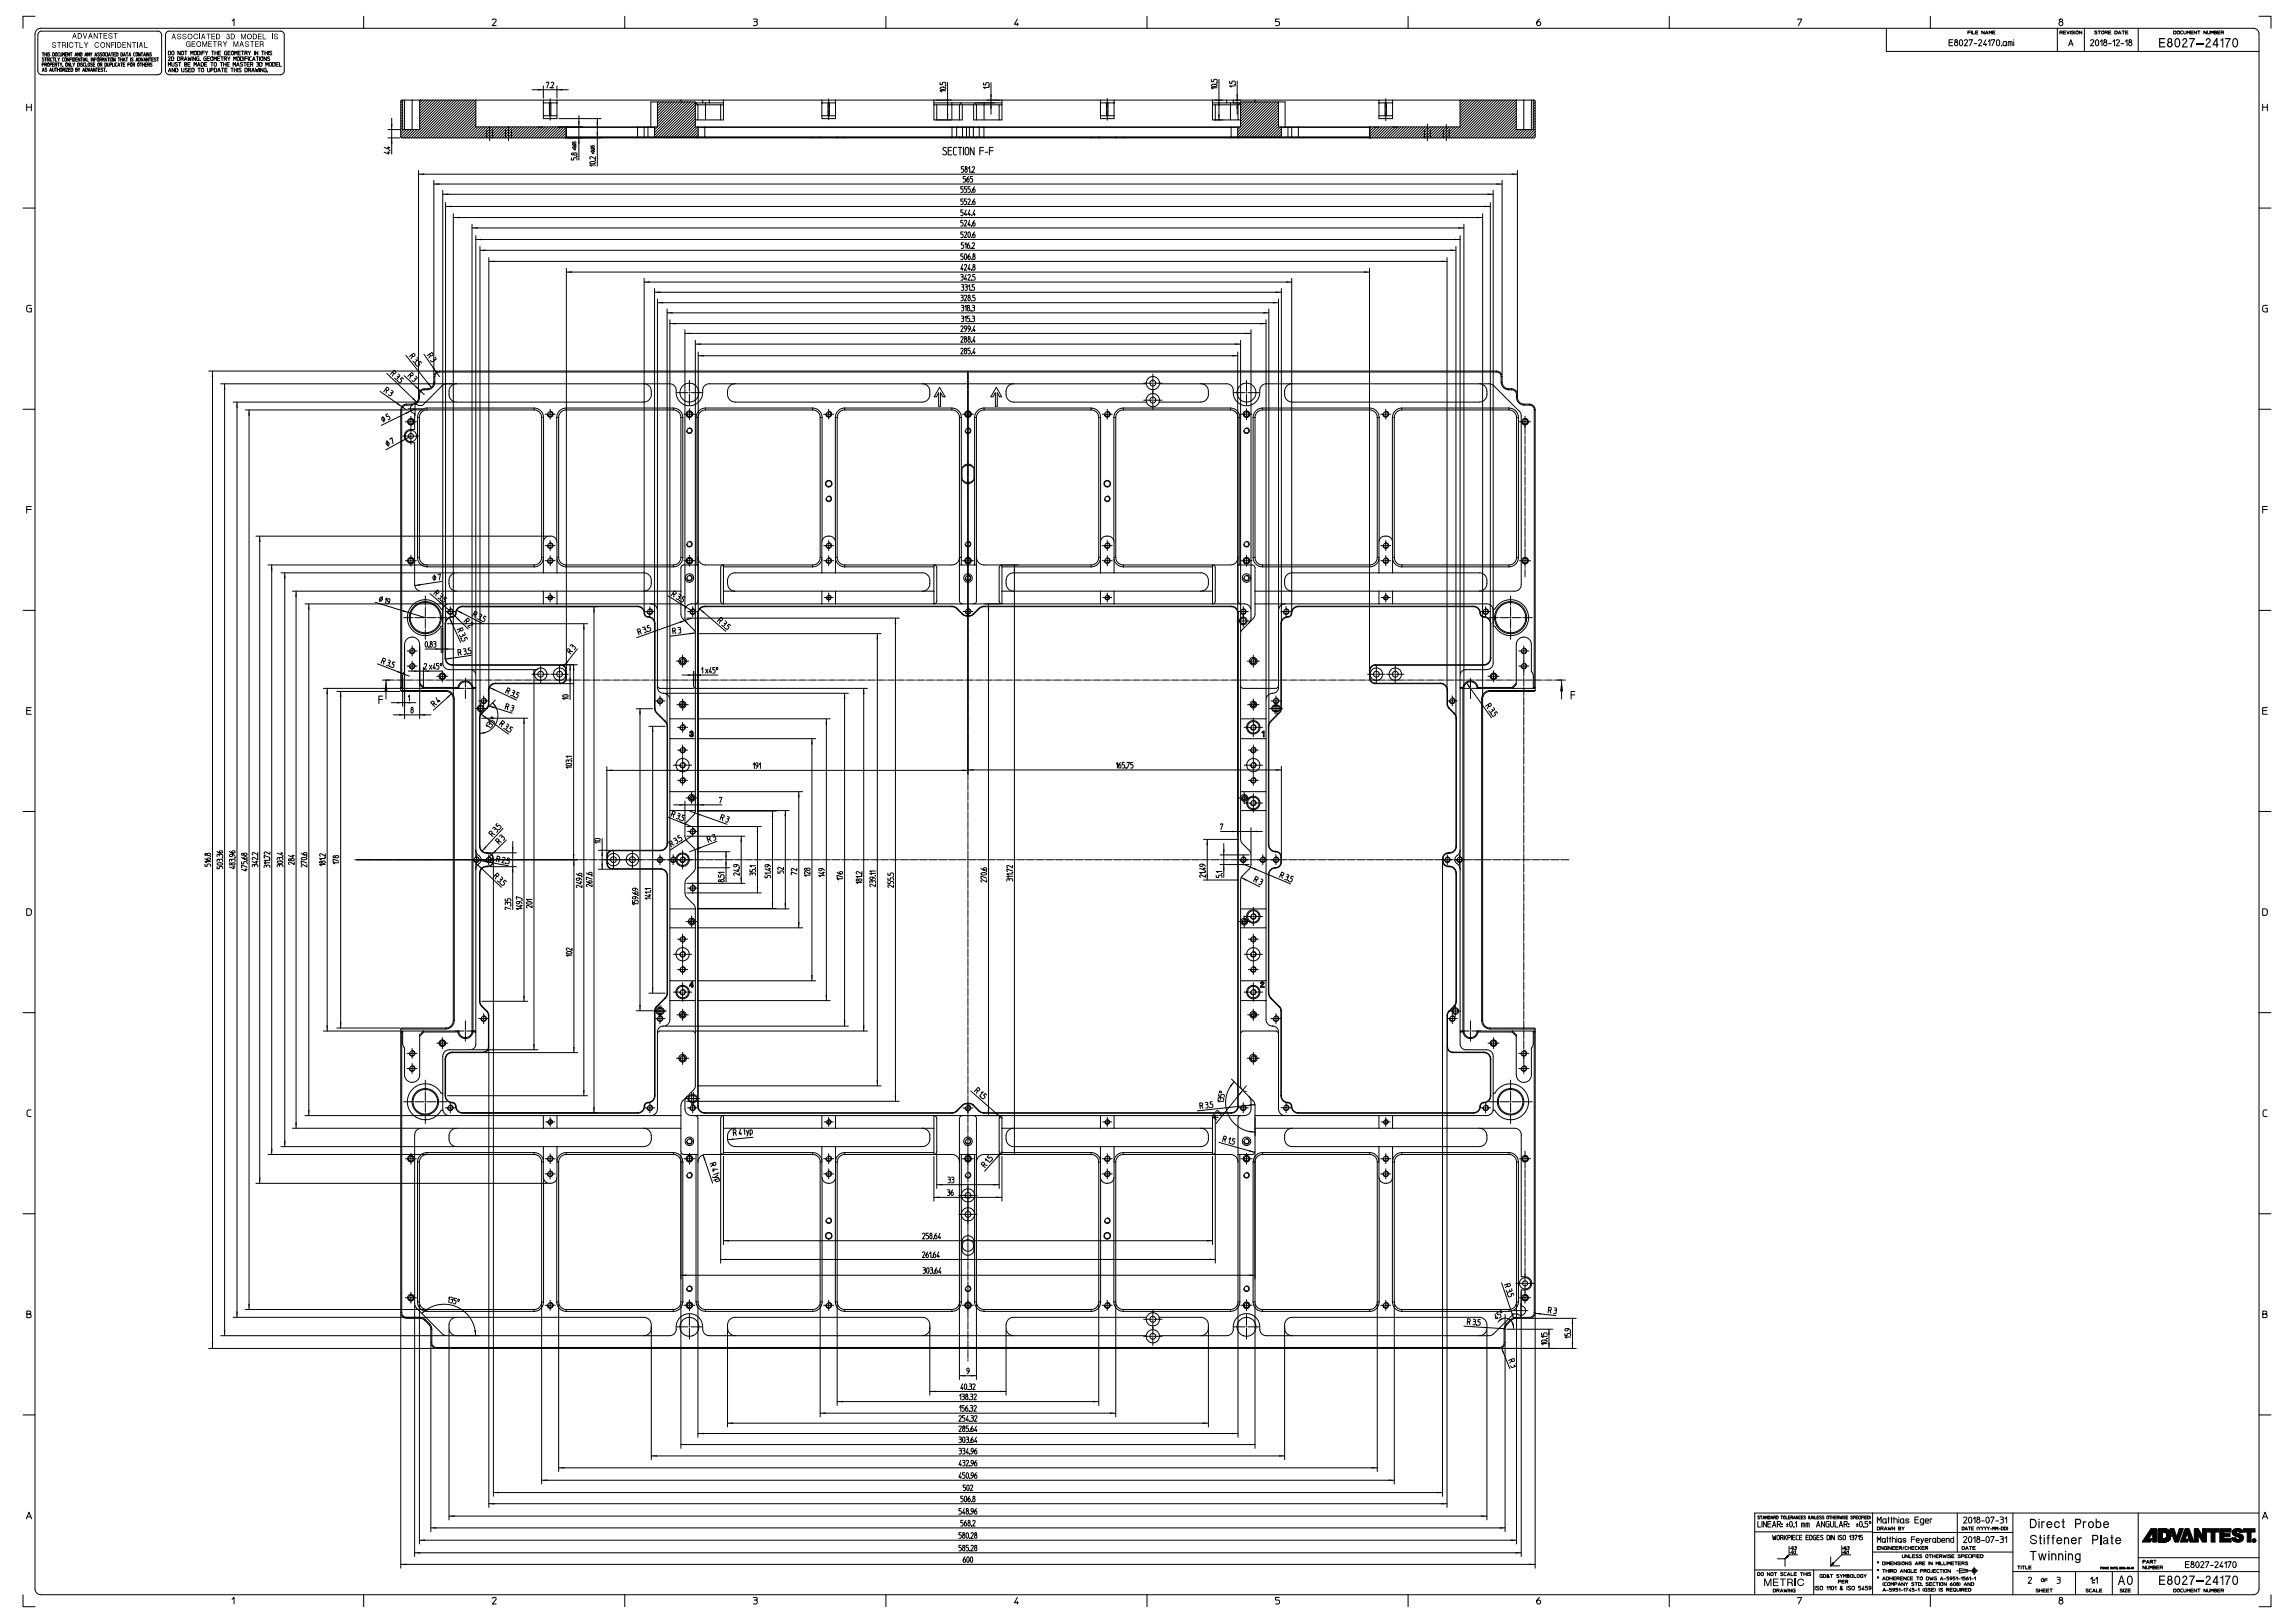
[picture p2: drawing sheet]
<svg xmlns="http://www.w3.org/2000/svg" width="1189mm" height="841mm" viewBox="0 0 1189 841" stroke-linecap="round" stroke-linejoin="round" font-family="sans-serif">
<g fill="none" stroke="#000" stroke-width=".52">
<path d="M18 8h-6v7M19 15h2h1147h2l1 3v806l-1 1-2 1h-1147h-2l-1-3v-806zM20 18v19l1 2h61l1-1 1-1v-19M22 16l-2 1v1M22 16h60M82 16l1 1 1 1M86 18v19l1 2h58l2-1v-1v-19M88 16l-2 1v1M88 16h57M103 17v3M120 11l1-1v3M141 17v3"/>
<path d="M145 16l2 1v1M188 8v7M255 10a1 1 0 0 1 1 0 1 1 0 0 1 1 1l-2 2h2M324 8v7M390 10h2v1a1.1 1.1 0 0 1 1 1 1.1 1.1 0 0 1-1 1h-2M391 11h1M459 8v7M527 10l-1 3h2M527 12v1M595 8v7M663 10h-2v1h1a1.1 1.1 0 0 1 1 1 1.1 1.1 0 0 1-1 1h-1M730 8v7"/>
<path d="M798 10l-1 1a1.4 1.4 0 0 0-1 1 1.4 1.4 0 0 0 2 1 1.1 1.1 0 0 0 0-2 1.1 1.1 0 0 0-1 1M865 8v7M932 10h2l-2 3M978 15v12h193M1001 8v7M1020 17h1M1021 16h-1v2M1022 16v2M1022 16v2h1M1024 17h1M1025 16h-1v2h1M1028 16v2l-1-2v2"/>
<path d="M1029 18l1-2v2M1029 17h1M1031 18v-2l1 1v-1v2M1033 17h1M1034 16h-1v2h1M1066 15v12M1068 17v1M1068 11a1.1 1.1 0 0 0-1 2 1.1 1.1 0 0 0 2 0 1.1 1.1 0 0 0-1-2M1068 17v-1h1l-1 1 1 1M1069 17h2M1071 16h-2v2h2M1071 16l1 2 1-2"/>
<path d="M1073 16v2M1075 16h-1l1 2-1-1M1075 16v2M1076 16h1v2l-1-1zM1079 16v2l-1-2v2M1080 15v12M1087 16h-1l1 2-1-1M1087 16h1v2M1088 16h1M1089 16h1v1l-1 1zM1091 17v1M1092 17h-1v-1h1v1v1"/>
<path d="M1093 17h1M1094 16h-1v2h1M1096 16h1v2h-1zM1098 18l1-2v2M1098 17h1M1100 16h1v2M1101 16h.1M1102 17h1M1103 16h-1v2h1M1108 15v12M1127 16h1v2h-1zM1129 16h1l-1 2v-1z"/>
<path d="M1131 16l-1 1 1 1M1132 16v2l1-1v-1M1134 18v-2v1l1-1v2M1135 17h2M1137 16h-2v2h2M1139 16v2l-2-2v2M1139 16h1v2M1140 16h.1M1144 16v2l-2-2v2M1144 16l1 2v-1v-1M1146 18v-2l1 1v-1v2M1148 17h1v1h-1v-2h1l-1 1"/>
<path d="M1149 17h2M1151 16h-2v2h2M1151 17v1M1152 17h-1v-1h1v1v1M1171 8h6v7M22 27v2M22 33h1h-1v1M22 37v-2l1 2M22 36h1M22 27h1M23 30h-1l1 2-1-1M23 27v2"/>
<path d="M23 30h1v2M23 28h1M23 33v1M24 30h.1M24 33h-1h1v1M24 27v2M24 35h-1l1 2h-1M25 27v2M25 31v1M25 33v1zM25 31v-1v2M26 37v-2l1 2"/>
<path d="M26 27h-1l1 2h-1M26 33h1h-1v1M26 30v2M26 36h1M27 30h-1v1l1 1M27 35l1 2v-2M27 33h1M27 27l1 1v1h-1zM27 30h1v2M28 30h.1M28 33h-1v1h1M29 35v2"/>
<path d="M29 33v1M29 30v2h1M29 27l1 1-1 1zM29 35h.1M30 33v1M30 35v2M30 36h1M30 30v2M30 33h1M31 27l-1 1v1h1M31 35v2M31 30l-1 1"/>
<path d="M31 27l1 2v-2M31 33l1 1M31 35l1 1v1h-1zM32 33h.1M32 29v-2l1 1v-1v2M33 34h.1M32 36v1M33 36h-1v-1h1v2M33 30h-1v1l1 1M34 30v2v-1zM34 28h1M34 35v2"/>
<path d="M34 33h1v1h-1zM34 35h1l-1 2h1M35 27h-1v2h1M35 22v3M36 36h.1M36 30v2l-1-2v2M36 27v2l-1-2v2M36 31h1M36 33v1l-1-1v1M36 27h1v2M36 35v2M37 33v1"/>
<path d="M37 35h1l-1 2zM37 27h.1M37 30h-1v2M38 30v2M38 33v1M38 30h1l-1 2zM39 33h-1M39 29v-2l1 2M39 29h1M39 36h1v1h-1v-2h1v1M39 31h1M40 30h-1v2h1"/>
<path d="M40 33h1v1h-1zM40 35l1 2M41 27v2l-1-2v2M41 35v1M41 30v2v-2v2M41 33v1M42 27v1v1zM42 30v2M42 30h1M43 33h-1l1 1h-1M43 37v-2l1 2M43 36h1"/>
<path d="M43 30v2M44 32v-2l1 2M44 31h.1M44 29l1-2v2M44 33h-1v1h1M44 29h1M44 35l1 1v1h-1zM44 33v1h1M45 30v2h1M46 35v2l1-2M46 33v1zM46 27v2l-1-2v2"/>
<path d="M47 27v2M47 37v-2l1 2M47 36h1M47 30v2M48 27l-1 1M48 33h-1l1 1h-1M48 33h1M49 30v2l-1-2v2M49 31h1M49 29l1-2v2M49 33h-1v1h1M49 35v2l-1-2v2"/>
<path d="M49 29h1M50 35v2M50 30h-1v2M50 35h1M50 30h1v2l-1-1zM51 33h1l-1 1zM51 36h1M51 27v1v1M52 31v1M52 35h-1v2h1M52 33v1M52 31v-1l1 2"/>
<path d="M52 33h1v1M53 27h-1l1 2h-1M53 32v-2v1l1-1v2M53 35l-1 1 1 1h-1M53 27l1 1v1h-1zM54 35v2M54 35h1M54 32l1-2v2M54 33h1v1h-1zM54 31h1M55 37h.1M55 27v1v1"/>
<path d="M56 33v1l1-1M56 30v2M56 27v2M56 29l1-2v2M56 30h1M56 29h1M57 33h1h-1v1M57 30v2M58 27v2M58 30v2v-1zM58 27h1M58 33v1h1"/>
<path d="M59 28h1M59 33v1M60 30v2l-1-2v2M60 27h-1v2h1M60 22v3M60 27l1 1v1h-1zM61 33h-1v1h1M61 34l1-1v1M61 30h1v2M61 34h1M62 30h.1M63 30v2"/>
<path d="M63 31h.1M63 33v1M63 27l1 1-1 1zM63 33h.1M64 32v-2l1 2M64 33h1M64 29v-2l1 2M64 31h1M64 29h1M65 33h-1v1h1M65 30h1v2M65 27h1v2"/>
<path d="M66 30h.1M66 27h.1M66 33h1M67 29v-2l1 2M67 29h1M67 33h-1v1M68 30v2M68 33v1zM69 33v1M69 30h-1l1 2-1-1M69 33h1v1M70 27l-1 1v1h1"/>
<path d="M70 32l1-2 1 2M71 27v1v1h-1zM71 31h.1M71 22v3M71 33h1v1h-1zM72 30h1l-1 2zM73 33v1M73 27v2l-1-2v2M73 33h1M73 27h1v2M73 30l1 2v-2M74 27h.1"/>
<path d="M74 33v1M74 33h1M74 29l1-2v2M75 32v-2l1 2M75 29h.1M75 31h.1M75 33v1M75 33h1M76 27v2M76 33h-1v1h1M77 33v1M77 30v2l-1-2v2"/>
<path d="M77 27v2l-1-2v2M77 30h1v2M78 30h.1M78 27v1v1M79 31h.1M79 33h-1l1 1h-1M80 30h-1v2h1M81 30h-1l1 2-1-1M81 30h1v2M82 30h.1M87 27h1v1h-1zM87 30h1l-1 1h1"/>
<path d="M87 34v-2l1 1v-1v2M87 37l1-2 1 2M87 37h1M89 29l1 1v1h-1zM89 32v2h1v-2M89 27h1v1h-1zM90 35v2l-1-2v2M91 35l1 1v1h-1zM92 33h-1l1 1h-1M92 29l1 1v1h-1zM93 32v2M93 32h1"/>
<path d="M93 27v1l-1-1v1M94 30v1M94 35l1 2v-2M94 27h1v1h-1zM94 30v-1l1 1h-1l1 1M96 31v-2l1 2M96 27v1M96 33h1l-1 1v-2l1 1h-1M96 31h1M96 27h1M97 36h-1l1 1h-1M97 33h1"/>
<path d="M97 29l1 2v-1l1 1v-2M98 36h1M99 32h-2v2h2M99 28v-1v1l1-1v1M99 35h-1v2h1M99 35l2 1-1 1h-1zM100 29v2M101 34v-2v1l1-1v2M101 27h1v1h-1zM101 29v2l-1-2v2M102 34l1-2 1 2M102 27h2l-1 1h-1z"/>
<path d="M103 34h1M103 35v2M103 29l-1 1v1h1v-1M103 35h1M104 31h.1M104 27v1M104 32l1 1v1h-1zM105 35l1 1-1 1h-1zM105 27h1M106 27h-1v1M106 33h1M106 27l1 1"/>
<path d="M107 29l-1 1v1h1l-1-1M107 32h-1v2h1M107 30h1M108 35v2h1v-2M108 27h-1M109 29h-2v2h2M109 32h1v2M109 36h1v-1h-1v2M109 30h1v1h-1zM110 27v1M110 32h.1M110 27h1"/>
<path d="M111 31v-2l1 2v-2v2M111 35l1 1v1h-1zM111 32l1 1v1h-1zM111 27v1M111 27h2M113 27v1M113 30h1M113 37l1-2v2M113 37h1M113 27h1M114 29h-1v2h1M114 32h1v2"/>
<path d="M114 27h-1v1h1M114 29h1v2M115 35v2M115 32h.1M115 29h1M115 35h1M116 32v2M116 33h1M116 30v1M117 36h1M117 30h-1v-1l1 1v1M117 32v2"/>
<path d="M118 27h-2v1h2v-1h-1M118 33h1M118 35h-1v2h1M118 29l1 2M118 27h1M119 32h-1v2h1M119 29v1M119 27h-1v1h1M120 35v2M120 27h1v1h-1zM120 35h1M121 34v-2v1l1-1v2"/>
<path d="M121 31v-2l1 2v-2v2M121 35v2M121 36h2M122 28v-1v1l1-1v1M123 34v-2l1 2M123 35v2M123 34h1M123 30h1v1h-1zM123 27h1M125 27h-2v1h2M125 29l1 1v1h-1zM125 36h-1l1 1h-1"/>
<path d="M125 27h1v1M126 33h-1l1 1h-1M126 27h.1M126 32h1v2M126 29v2M127 35l1 1v1h-1zM127 27v1M127 32h1M127 30h1M128 27h-1h1v1M128 33h1M128 29h-1v2"/>
<path d="M129 27v1M129 36v1M129 29v2M129 32h-1v2h1M129 36v-1l1 1h-1l1 1M130 33v1M130 27h-1M130 29l-1 1v1h1M130 37l1-2 1 2M131 33h-1v-1l1 1v1M131 37h1M131 31l1-2v2"/>
<path d="M131 31h1M132 27v1M132 35l1 2v-1l1 1v-2M133 29v2M133 32l1 1v1h-1M133 33h1M133 29h1M134 27v1l-2-1v1M135 35v2M135 29v2M135 32l1 1-1 1zM135 30h1v1h-1z"/>
<path d="M136 27v1M136 27h1M136 35v2l-1-2v2M137 27v1M137 27h2M138 34v-2v1l1-1v2M138 35l-1 1v1h1v-1M138 29v2l-1-2v2M139 37h.1M139 27v1M140 30h-1l1 1h-1M140 32l1 1-1 1z"/>
<path d="M141 27h-1l1 1h-1M141 32l1 1v1h-1zM143 33h1M144 32h-1v2h1M145 32v2h1M1010 22h2M1012 21h-2v3h2M1014 22a1 1 0 0 0-1 1 1 1 0 0 0 2 0 1 1 0 0 0-1-1M1016 21a1.8 1.8 0 0 1 0 3 1.6 1.6 0 0 1 0-3zM1018 21a.8 .8 0 0 1 1 0 .8 .8 0 0 1 1 1l-2 2h2M1021 21h1l-1 3M1023 23h2"/>
<path d="M1025 21a1 1 0 0 1 2 0 .8 .8 0 0 1 0 1l-2 2h2M1029 21l-1 2h2M1029 22v2M1031 22v-1v3M1032 21h2l-1 3M1035 21h1a1.8 1.8 0 0 1 0 3 1.6 1.6 0 0 1-1-3zM1038 24h.1M1037 24h.1M1040 23l-1 1-1-1v-1h2v2M1041 24v-2h2v2M1042 22v2M1044 21h.1"/>
<path d="M1044 22v2M1072 24l1-3 1 3M1073 23h1M1084 21a.8 .8 0 0 1 1 0 .8 .8 0 0 1 0 1l-1 2h1M1086 21h1a1.8 1.8 0 0 1 0 3 1.7 1.7 0 0 1-1-3zM1089 22v-1v3M1091 22a1 1 0 0 0-1 1 1 1 0 0 0 2 0 1 1 0 0 0-1-1M1093 23h1M1095 22l1-1v3M1097 21a.8 .8 0 0 1 1 0 .8 .8 0 0 1 0 1l-1 2h2M1099 23h2M1102 22v-1v3"/>
<path d="M1104 22a1 1 0 0 0-1 1 1 1 0 0 0 2 0 1 1 0 0 0-1-1M14 54v3M14 56h2M16 54v3M209 59l-1 1M209 58l-1 1M209 57l-1 1M209 55l-1 1M209 54l-1 1M209 52l-1 1M209 52h5M210 52v15h4"/>
<path d="M214 52h4v15h-4M214 52v15M218 52h.1M218 52h146M219 52l-1 1M220 52l-2 3M222 52l-4 4M223 52l-5 5M224 52l-6 7M226 52l-8 8M227 52l-9 10M229 52l-11 11"/>
<path d="M230 52l-12 12M231 52l-13 14M233 52l-15 15M234 52l-19 19M236 52l-20 19M237 52l-20 19M238 52l-19 19M240 52l-20 19M241 52l-20 19M242 52l-19 19M244 52l-20 19M245 52l-19 19"/>
<path d="M247 59l-13 12M247 57l-14 14M247 56l-16 15M247 55l-17 16M247 53l-19 18M276 47h19M282 60h4M282 52v9h7v-1M282 45v6M282 53h3M283 43h2l-2 3M285 53h1"/>
<path d="M285 53v7M285 46h.1M285 45h.1M286 53h3M286 53v7M286 60h3M286 43a.7 .7 0 0 1 1 0 .7 .7 0 0 1 0 1l-1 2h1M289 53h.1M289 53v7M289 45v6M289 52v1M300 60v23"/>
<path d="M341 53v13h-51M341 53h.1M343 53l-2 2M344 53l-3 3M345 53l-4 5M347 53l-6 6M348 53l-7 7M350 53l-9 9M351 53l-10 10M352 53l-11 11M353 52v1M354 53l-15 14"/>
<path d="M355 53l-16 16M357 53l-18 17M358 53l-18 18M359 53l-18 18M360 59l-12 12M360 57l-13 14M360 56l-15 15M360 53l-17 18M360 53h15M361 53l1 1v8M366 53v9M368 52h-4v1"/>
<path d="M368 52h202M368 52v1M374 54v8M375 52v10h-13M375 54h-15l-16 17M426 60v1h7v-1M426 53h.1M426 60h7M426 52v8M426 53h7M429 53v7M430 53v7"/>
<path d="M433 53h.1M433 53v7M433 52v1M484 52v10h13M484 53h35M486 54v8M487 43v1h1l1-1h1v1M487 46l2-1 1 1h-2zM490 44h.1M490 47h-3l1 1M491 43v19M493 53v9"/>
<path d="M498 53l-1 1h-13M499 54v8h-2M505 53l1 1v8M510 43v1h1v-1h1l1 1M510 53v9M513 45h.1M513 45h-3l1 1M514 43v16M518 54h-21v8M519 54h-1v8M519 52v10h-14v-8M570 52h58"/>
<path d="M570 53h4M570 52v9h7v-9M570 60h7M570 53h.1M573 53v7M574 53h3M574 53v7M577 53h.1M628 41v1h1l1-1h1v1M628 44h2h1l-2 1zM628 54h15M628 52h87"/>
<path d="M628 53h15M628 52v10h14M630 54v8M631 43h.1M631 45h-3l1 1M632 41v21M636 52v1M637 42v1h1l1-1h1v1M638 53v9M639 52v1M640 44h.1M640 45h-3h1"/>
<path d="M641 42v17M643 53l-1 1v8h1M643 53h.1M645 53l-2 2M646 53l-3 3M648 53l-5 4M649 53l-6 6M650 52v1l-7 7M652 53l-9 9M653 53l-10 10M654 53l-11 11M656 53l-14 14"/>
<path d="M657 53l-15 16M659 53l-17 17M660 53l-18 18M661 53l-18 18M663 60l-11 11M663 59l-13 12M663 57l-14 14M663 56l-16 15M663 54l-17 17M663 53l-18 18M663 53v13h3M715 53v7"/>
<path d="M715 53h7M715 60h7M715 53h.1M718 53v7M719 53v7M722 52h-7v1M722 52h73h1v19h-1h-85M722 52v9h-7v-1M757 52v14h-35M758 52l-1 1M759 52l-2 2M761 52l-4 4"/>
<path d="M762 52l-5 5M764 52l-7 7M765 52l-8 8M766 52l-9 9M768 52l-11 11M769 52l-12 12M770 52l-13 14M772 52l-20 19M773 52l-19 19M775 52l-20 19M776 52l-20 19M777 52l-19 19"/>
<path d="M779 52l-20 19M780 52l-19 19M782 52l-20 19M783 52l-20 19M784 52l-19 19M786 59l-13 12M786 57l-14 14M786 56l-16 15M786 54l-17 17M786 53l-18 18M790 52v15M794 52v15h-4"/>
<path d="M795 52v15h-1M795 52v1M796 60l-1 1M796 59h-1M796 57l-1 1M796 56l-1 1M796 54l-1 1M796 53l-1 1M1173 54v3M1173 56h2M1175 54v3M201 79h1"/>
<path d="M201 76h1M201 71h6M201 79v1l-2-1M201 76v1l-2-1M202 78h.1M203 61v19M209 66l-1 1h-7M209 65l-1 1M209 63l-1 1M209 62l-1 1M209 61l-1 1M209 67l-1 2"/>
<path d="M210 67h-1v-15h-1v19h158M211 67l-3 3M212 67l-4 4M213 67l-4 4M215 67l-5 4M216 67l-4 4M217 67l-4 4M247 66l-6 5M247 64l-7 7M247 63l-9 8M247 62l-10 9M247 60l-12 11"/>
<path d="M247 66v-14l-20 19M247 66h34M248 66l-6 5M249 66l-5 5M251 66l-6 5M252 66l-6 5M252 67v4M254 66l-6 5M255 66l-6 5M255 67v4M256 66l-5 5M258 66l-6 5"/>
<path d="M259 66l-6 5M260 66l-5 5M262 66l-6 5M262 67v4M263 66l-5 5M265 66l-6 5M265 67v4M266 66l-6 5M267 66l-5 5M269 66l-6 5M270 66l-6 5M271 66l-5 5"/>
<path d="M273 66l-6 5M274 66l-5 5M276 66l-6 5M277 66l-6 5M278 66l-5 5M279 66h2M280 66l-6 5M281 66l-5 5M281 66h10h-2M283 66l-6 5M284 66l-6 5M285 66l-5 5"/>
<path d="M287 66l-6 5M288 66l-6 5M289 66l-5 5M290 61h22M291 66l-6 5M292 66l-5 5M293 66h.1M293 71h.1M293 66l1 5M293 70l-1 1M293 69l-2 2M293 67l-4 4"/>
<path d="M293 66l-5 5M294 71h284M294 71h68M294 71h-1M297 74l1-1v1M297 76h1l-1 1zM297 75h1h-1zM297 80a.8 .8 0 0 1 1-1 .8 .8 0 0 1 1 1h-1h-1M297 77h1M298 77v1M298 76h.1M306 76h1v-1l1 1"/>
<path d="M306 78h2l-1 1zM306 77h2h-1zM307 79h1M307 79v1M308 79v1M308 78h.1M310 61v25M330 66v5M334 66v5M336 66v5M337 66v-13h23v13h282M339 66h-45v5"/>
<path d="M339 66v5M340 66h-1M346 71h.1M360 66l-5 5M360 64l-6 7M360 63l-8 8M360 61l-9 10M360 60l-11 11M360 62h2M362 66v5h3M362 66h143M362 70l-1 1"/>
<path d="M362 68l-3 3M362 67l-4 4M362 66l-6 5M365 66v5M365 71h273M366 71h68M366 71h.1M421 71h.1M425 71h.1M434 71h208M434 71h.1M438 71h.1"/>
<path d="M485 62h8M491 77l-1-1a.8 .8 0 0 0-1 1 .8 .8 0 0 0 0 1l1 1a1 1 0 0 1 0 1 1 1 0 0 1-1 0M491 78h2M493 76h-2v4h2M493 66v5M496 76h-1l-1 2v2h2M496 66v5M497 76h1v4M497 71h1M498 76h1M499 66v5M499 76v4"/>
<path d="M501 77a1 1 0 0 1 1-1 1 1 0 0 1 0 2v1a1 1 0 0 1-1 1 1 1 0 0 1-1-1zM501 66v5M502 66v5M504 66h1M505 66h137M505 66v5M505 76v4l-2-4v4M506 71h.1M507 66l1 5M508 78h2M510 76h-2v4M510 66v5"/>
<path d="M511 79h1M513 78h2M515 76h-2v4M566 71h.1M569 71h1M578 71h.1M582 71h.1M638 71h.1M638 71h4h-64M638 66v5M642 66v5h16M642 66h1v-13h23v13"/>
<path d="M642 71h68M642 66h.1M663 65l-6 6M663 64l-7 7M663 63l-9 8M663 61l-10 10M664 71h-6h-1M664 71h.1M664 70l-1 1M664 68l-3 3M664 67l-4 4M664 66l-6 5"/>
<path d="M664 66h46M664 71h4M664 66v5M666 66h3M668 66v5M669 66l1 5h-2M669 66h4M670 71h40M673 66h49M673 66v5M710 66v5M710 66h.1"/>
<path d="M711 66l-1 1M713 66l-3 3M714 66h-2l-2 2M715 66l-5 5M716 66l-5 5M718 66l-6 5M719 66l-6 5M721 66l-6 5M722 66l-6 5M722 66h2M723 66l-5 5M725 66l-6 5"/>
<path d="M726 66l-6 5M727 66l-5 5M729 66l-6 5M730 66l-5 5M732 66l-6 5M733 66l-6 5M734 66l-5 5M736 66l-6 5M737 66l-6 5M738 67v4M739 66l-6 5M740 66l-6 5"/>
<path d="M741 66l-5 5M741 67v4M743 66l-6 5M744 66l-6 5M745 66l-5 5M747 66l-6 5M748 66l-5 5M750 66l-6 5M751 66l-6 5M751 67v4M752 66l-5 5M754 66l-6 5v-4"/>
<path d="M755 66l-6 5M757 66l-6 5M786 67l-5 4M786 66l-6 5M786 64l-7 7M786 63l-9 8M786 61l-10 10M786 60l-12 11M787 67l-4 4M788 67l-4 4M790 67h-4v-15l-20 19M790 67l-4 4"/>
<path d="M791 67l-4 4M793 67l-5 4M794 67l-4 4M796 70l-2 1M796 68l-4 3M796 67l-5 4M796 65l-1 1M796 64l-1 1M796 63l-1 1M796 61l-1 1M217 90h569M217 88v115"/>
<path d="M225 95h554M225 93v101M229 99v225M296 82v1h1l1-1h1v1M299 81h.1M306 84h2h1l-3 1zM309 83h.1M309 86h-3h1M309 81v1l-2-1a.6 .6 0 0 0-1 0 .6 .6 0 0 0 0 1M499 97h-1v1l1 1v1h-1M499 86h-1v2h1v1h-1M500 91h-1v2h1v1h-1"/>
<path d="M501 88a.8 .8 0 0 0-1 1 .8 .8 0 0 0 1 0v-1M501 97h-1v1l1 1-1 1M502 87l1-1v3M502 91l-1 3a.6 .6 0 0 0 1 0 .6 .6 0 0 0 0-1 .6 .6 0 0 0-1 0M503 97h-1v1l1 1v1h-1M503 89h.1M504 100h.1M504 87a.7 .7 0 0 1 1-1 .7 .7 0 0 1 0 1l-1 2h1M504 91h-1v2h1v1h-1M505 97l-1 2a.8 .8 0 0 0 1 0 .8 .8 0 0 0 0-1l-1 1M774 99v245a3 3 0 0 1-3 3h-11l-2 1-1 2v6h1M779 93v101"/>
<path d="M786 88v115M12 108h6M229 101h545M231 107h541M231 105v217M235 113h533M235 111v250M245 118h514M245 116v240M499 114h-1v1l1 1v1h-1M499 103h-1v1l1 1v1h-1M499 109h-1v1l1 1v1h-1"/>
<path d="M500 115a.7 .7 0 0 1 1-1 .7 .7 0 0 1 0 1l-1 2h1M501 109l-1 2h1M501 111v1M501 103h-1v1l1 1v1h-1M502 104a.7 .7 0 0 1 1-1 .6 .6 0 0 1 0 1l-1 2h1M503 114l-1 3h1M503 109l-1 2h1M503 111v1M503 116v1M504 117h.1M504 106h.1M504 112h.1"/>
<path d="M505 114l-1 2a.8 .8 0 0 0 1 1 .8 .8 0 0 0 1 0 .8 .8 0 0 0-1-1v-1l-1 1M505 103l-1 1a1.1 1.1 0 0 0 0 1 1.1 1.1 0 0 0 1 1v-1a.6 .6 0 0 0 0-1 .7 .7 0 0 0-1 1M505 109l-1 2h1M505 111v1M759 116v240M768 111v250M772 105v217M1171 108h6M247 122v227M247 124h510M249 130h506M249 128v243"/>
<path d="M253 135h497M253 134v231M294 139v207M499 137l-1 2h1M499 139v1M499 120h-1v1l1 1v1h-1M499 132h-1v1h1v1h-1M499 126h-1v1l1 1v1h-1M500 138a.7 .7 0 0 1 1-1 .6 .6 0 0 1 0 1l-1 2h1M500 121a.7 .7 0 0 1 1-1 .6 .6 0 0 1 0 1l-1 2h1M500 132h1l-1 2zM500 127l1-1v3"/>
<path d="M502 120l1 1-1 2v-1zM502 126l-1 2a.6 .6 0 0 0 1 0 .6 .6 0 0 0 0-1 .7 .7 0 0 0-1 1M503 137l-1 2h1M503 132l-1 1a1.2 1.2 0 0 0 0 1l1-1h-1M503 139v1M503 129h.1M504 140h.1M504 123h.1M504 134h.1M504 126a.6 .6 0 0 1 1 0 .6 .6 0 0 1 0 1l-1 2h1M505 138a.8 .8 0 0 0-1 1 .8 .8 0 0 0 1 1v-2M505 133a.8 .8 0 0 0-1 1 .8 .8 0 0 0 1 0v-1"/>
<path d="M505 120l-1 2a.7 .7 0 0 0 1 1 .6 .6 0 0 0 0-1 .6 .6 0 0 0-1 0M710 139v207M750 134v223M755 128v243M757 122v227M16 158h-2v1v2l2 1v-2h-1M294 141h416M334 144v173M334 146h336M339 149v173M339 151h325M341 155v160"/>
<path d="M341 157h322M498 142l1 1v2h-1M498 153h1v2l-1 1M498 148h1v2h-1M498 158l1 1v2h-1M498 143h1M498 154h1M499 149h.1M499 159h.1M500 153a.6 .6 0 0 1 1 0 .6 .6 0 0 1 0 1l-1 2h1M500 148h1v2h-1M500 159l1-1v3"/>
<path d="M500 149h1M501 142l-1 3h1M501 144v1M502 143a.7 .7 0 0 1 1-1 .6 .6 0 0 1 0 1l-1 2h1M502 159a.8 .8 0 0 0-1 1 .8 .8 0 0 0 1 1l1-1-1-1M502 148h1v2M502 154a.8 .8 0 0 0 0 1 .8 .8 0 0 0 1 1v-1l-1-1M503 150h.1M504 145h.1M504 156h.1M504 158l1 1v2h-1M504 159h1"/>
<path d="M505 148h-1v1h1v1h-1M505 142h-1v1l1 1v1h-1M505 153h-1v1l1 1v1h-1M663 155v160M664 149v173M670 144v173M1175 158h-2v1v2l2 1v-2h-1M346 160v215M346 162h312M347 168h309M347 166v196M355 171v144"/>
<path d="M355 173h293M360 176v151M360 178h283M498 169a.6 .6 0 0 1 1 0 .6 .6 0 0 1 0 1l-1 2h1M498 175a.7 .7 0 0 1 1-1 .7 .7 0 0 1 0 1l-1 2h1M498 164h1v2l-1 1M499 165h.1M500 165l1-1v3M500 176a.8 .8 0 0 0 0 1 .8 .8 0 0 0 1 0v-1M501 170h-1a.6 .6 0 0 1 0-1 .7 .7 0 0 1 1 1v1l-1 1M502 176a.8 .8 0 0 0 0 1 .8 .8 0 0 0 1 0v-1h-1M502 164h-1v1l2 1h-1l-1 1"/>
<path d="M503 170h-1v-1a.7 .7 0 0 1 1 1v1l-1 1M503 161h.1M503 167h.1M504 172h.1M504 177h.1M504 164h1v2l-1 1M504 165h1M505 169l-1 2h1M505 174l-1 3h1M505 171v1M505 176v1M643 176v151"/>
<path d="M648 171v144M656 166v196M658 160v215M108 192h119M110 192v507M114 199h233a4 4 0 0 1 4 5 7 7 0 0 0 8 6 7 7 0 0 0 5-9l2-2h2h226M116 199v493M201 194l15 14M203 193l-1 1M204 193h-1l1-1 1 1v1l-1-1-1 2M206 197h.1M206 195h.1"/>
<path d="M207 194v1l-1 1h-1M209 196h-1v1v1h-1h-1M209 195l11 9M210 184l14 17M212 194l-1 1M213 195l-1-1 1-1 1 1-1 1-1 1M213 184l-1 1M214 185l-1-1 1-1 1 1-1 1-1 1M215 196h.1M215 189h.1M216 195v1h-1v2l-1-1M216 186v1"/>
<path d="M216 185l1 1-1 1-1 1-1-1M219 188l-1-1-1 1v1l-1 1v-1M220 184l8 11M223 183l-2 1M223 184v-1h1v1h-1l-1 2M225 186h.1M225 198a3 3 0 0 1-4 3M225 195v3M225 195h.1M225 198h.1M225 198a4 4 0 0 1-4 4M226 185v1h-1v1h-1h-1"/>
<path d="M228 192h548M228 192v1M228 193h548M228 192l-2 1-1 2M228 193h-2l-1 2M232 199h-2l-11 11h-2l-2-1M237 199a5 5 0 0 0-4 5 5 5 0 0 0 4 4h97a5 5 0 0 0 4-4 5 5 0 0 0-4-5M362 182v135M362 184h280M381 199a4 4 0 0 0-4 4M478 199a5 5 0 0 1 4 5 5 5 0 0 1-4 4h-97a4 4 0 0 1-4-4M498 181a.7 .7 0 0 1 1-1 .6 .6 0 0 1 0 1l-1 2h1"/>
<path d="M500 182a.8 .8 0 0 0 0 1 .8 .8 0 0 0 1 0v-1M502 193v208M503 180h-1v2h1v1h-1M504 183h.1M505 180l-1 3h1M505 182v1M525 199a5 5 0 0 0-4 5 5 5 0 0 0 4 4h69M594 199a3 3 0 0 1 4-4 3 3 0 0 1 3 4M594 199a3 3 0 0 0 4 3 3 3 0 0 0 3-3M601 199h35a4 4 0 0 1 3 5 7 7 0 0 0 9 6 7 7 0 0 0 5-9l1-1 2-1h14M622 199a5 5 0 0 1 4 5 5 5 0 0 1-4 4h-21M642 182v135"/>
<path d="M670 199h102l2 1 13 13M670 199a5 5 0 0 0-4 5 5 5 0 0 0 4 4h97a5 5 0 0 0 4-4 5 5 0 0 0-4-5M776 192v1M776 192l2 1 1 2M776 193l1 1 1 1M778 195h1M778 195v3M778 198h1M778 198a4 4 0 0 0 4 4M779 195v3M779 198a3 3 0 0 0 3 3M12 212h6"/>
<path d="M121 208h115M123 208v475M127 212h93M129 212v467M197 203l14 9M198 216l1 3M200 202l-1 1M200 202l1-1h1l-2 1v2M201 214l-1 1v1h1h1v1l-1 1M203 203v1M203 202l1 1-2 2h-1M211 209v1"/>
<path d="M211 209h3M211 210h3M211 209l-2 1-1 2v146M211 210l-2 1-1 1v144M213 217a1.5 1.5 0 0 1 1 2 1.5 1.5 0 0 1-1 1 1.5 1.5 0 0 1-2-1M214 209v1M214 210h.1M214 210a2.4 2.4 0 0 0-1 3 2.4 2.4 0 0 0 2 1v9a4 4 0 0 0-5 3 4 4 0 0 0 5 3v74a3 3 0 0 0 3 3h64v7M215 212l-17 8M215 209l-1 1M216 216v73M216 216h1"/>
<path d="M217 206a3 3 0 0 1-3 3M217 204v2M217 204h.1M217 206h.1M217 216v73M217 206v2l-2 1M220 201h1M220 202h1M220 201v1M220 201l-2 1-1 2M220 202l-2 1-1 1M221 212a4 4 0 0 0-4 4"/>
<path d="M221 211a5 5 0 0 0-5 5M221 212h56M221 211v1M221 211h56M221 201v1M277 212a4 4 0 0 1 4 4M277 211a5 5 0 0 1 5 5M277 211v1M281 216v73M281 216h1M282 216v64M285 213a1.5 1.5 0 0 1 2 2 1.5 1.5 0 0 1-2 1 1.5 1.5 0 0 1-1-1"/>
<path d="M289 216v64M289 216h1M290 216v73M293 212a4 4 0 0 0-3 4M293 211a5 5 0 0 0-4 5M293 211v1M293 212h56M293 211h56M349 212a4 4 0 0 1 4 4M349 211a5 5 0 0 1 5 5M349 211v1M353 216v73"/>
<path d="M353 216h1M354 216v73M357 213a1.5 1.5 0 0 1 2 2 1.5 1.5 0 0 1-2 1 1.5 1.5 0 0 1-1-1M361 216v77M366 211v1M366 212h55M366 211h55M366 211a5 5 0 0 0-5 5M366 212a4 4 0 0 0-4 4h-1M377 203v1M421 211v1M421 211a5 5 0 0 1 5 5"/>
<path d="M421 212a4 4 0 0 1 4 4M430 213a1.5 1.5 0 0 1 1 2 1.5 1.5 0 0 1-1 1 1.5 1.5 0 0 1-2-1M433 216v64M433 216h1M434 216v73M438 211v1M438 212h55M438 211h55M438 212a4 4 0 0 0-4 4M438 211a5 5 0 0 0-5 5M487 201l3 5h-1l-1-2v7h-1v-7l-2 2h-1zM493 211v1"/>
<path d="M493 212a4 4 0 0 1 4 4M493 211a5 5 0 0 1 5 5M498 216h-1v95M498 216v73M502 213a1.5 1.5 0 0 1 1 2 1.5 1.5 0 0 1-1 1 1.5 1.5 0 0 1-2-1M505 216h1v77M505 216v77M510 212a4 4 0 0 0-4 4M510 211a5 5 0 0 0-5 5M510 211v1M510 212h56M510 211h56"/>
<path d="M516 201l3 5h-1l-1-2v7h-1v-7l-1 2h-1zM566 211v1M566 212a4 4 0 0 1 3 4M566 211a5 5 0 0 1 4 5M569 216v73M569 216h1M570 216v64M574 213a1.5 1.5 0 0 1 1 2 1.5 1.5 0 0 1-1 1 1.5 1.5 0 0 1-2-1M577 216v64M577 216h1M578 216v73M582 212a4 4 0 0 0-4 4"/>
<path d="M582 211a5 5 0 0 0-5 5M582 211v1M582 212h56M582 211h56M594 208a3 3 0 0 1 4-4 3 3 0 0 1 3 4M594 208a3 3 0 0 0 4 3 3 3 0 0 0 3-3M638 212a4 4 0 0 1 4 4h1M638 211a5 5 0 0 1 5 5M638 211v1M643 216v77M646 213a1.5 1.5 0 0 1 2 2 1.5 1.5 0 0 1-2 1 1.5 1.5 0 0 1-1-1M649 216h1"/>
<path d="M649 216v73M650 216v73M654 212a4 4 0 0 0-4 4M654 211a5 5 0 0 0-5 5M654 212h56M654 211h56M654 211v1M710 212a4 4 0 0 1 4 4M710 211a5 5 0 0 1 5 5M710 211v1M714 216v73M714 216h1"/>
<path d="M715 216v64M718 213a1.5 1.5 0 0 1 2 2 1.5 1.5 0 0 1-2 1 1.5 1.5 0 0 1-1-1M727 212h55M727 211h55M727 211v1M727 212a4 4 0 0 0-4 4M727 211a5 5 0 0 0-5 5M782 201v1M782 201h2M782 202h2M782 211a5 5 0 0 1 5 5M782 212a4 4 0 0 1 4 4"/>
<path d="M782 211v1M784 201v1M784 201l2 2v1M784 202l1 1 1 1M786 204v2M786 204h.1M786 206a4 4 0 0 0 4 4M786 216v73M786 216h1M787 206a3 3 0 0 0 3 3M787 216v73M787 213l1 3v87a3 3 0 0 1-3 3h-135"/>
<path d="M790 209v1h3M790 209h3M790 217a1.5 1.5 0 0 1 2 2 1.5 1.5 0 0 1-2 1 1.5 1.5 0 0 1-1-1M793 209v1M793 210l2 1v1M793 209l2 1 1 2M795 212h1M795 212v144M796 212v146M1171 212h6M201 228v3M202 228l1-1 1 3"/>
<path d="M213 226l-13 7M357 222a1.5 1.5 0 0 1 2 1 1.5 1.5 0 0 1-2 2 1.5 1.5 0 0 1-1-2M502 222a1.5 1.5 0 0 1 1 1 1.5 1.5 0 0 1-1 2 1.5 1.5 0 0 1-2-2M646 222a1.5 1.5 0 0 1 2 1 1.5 1.5 0 0 1-2 2 1.5 1.5 0 0 1-1-2M430 257a1.5 1.5 0 0 1 1 1 1.5 1.5 0 0 1-1 2 1.5 1.5 0 0 1-2-2M499 249a3 3 0 0 0 3 2 3 3 0 0 0 3-2M499 242a3 3 0 0 1 3-2 3 3 0 0 1 3 2M499 249a4 4 0 0 0 6 0M499 242a4 4 0 0 1 6 0M499 242v7M505 242v7M574 257a1.5 1.5 0 0 1 1 1 1.5 1.5 0 0 1-1 2 1.5 1.5 0 0 1-2-2"/>
<path d="M14 264h2M16 262h-2v4M133 278h151M135 278v335M430 278a3 3 0 0 0-4 3v16M430 278h2l1 2M573 278h3l1 2M574 278h-2l-2 2M1173 264h2M1175 262h-2v4M139 293h81M141 293v305"/>
<path d="M146 297h90M148 297v297M213 289a1.5 1.5 0 0 1 1 2 1.5 1.5 0 0 1-1 1 1.5 1.5 0 0 1-2-1M216 289a5 5 0 0 0 5 5M216 289h1M217 289a4 4 0 0 0 4 4M221 293h56M221 293v1M221 294h56M225 298v3M227 298l1-1v3M277 293v1"/>
<path d="M281 289a4 4 0 0 1-4 4M281 289h1M282 290a5 5 0 0 1-5 4M282 280a4 4 0 0 1 3-2 4 4 0 0 1 4 2M282 280v17M285 289a1.5 1.5 0 0 1 2 2 1.5 1.5 0 0 1-2 1 1.5 1.5 0 0 1-1-1M285 281a1.5 1.5 0 0 1 2 2 1.5 1.5 0 0 1-2 1 1.5 1.5 0 0 1-1-1M289 280v17M289 290a5 5 0 0 0 4 4M289 289h1M290 289a4 4 0 0 0 3 4M293 293v1"/>
<path d="M293 293h56M293 294h56M349 293v1M353 289a4 4 0 0 1-4 4M353 289h1M354 289a5 5 0 0 1-5 5M357 289a1.5 1.5 0 0 1 2 2 1.5 1.5 0 0 1-2 1 1.5 1.5 0 0 1-1-1M357 280a1.5 1.5 0 0 1 2 2 1.5 1.5 0 0 1-2 1 1.5 1.5 0 0 1-1-1M357 298a1.5 1.5 0 0 1 2 2 1.5 1.5 0 0 1-2 1 1.5 1.5 0 0 1-1-1M362 293h-8l-1 1v24l1 2 2 3M362 289a4 4 0 0 0 4 4h9h-1l-1 1M374 294v17"/>
<path d="M375 294v19M421 293h-46v1h46M421 293v1M425 289a4 4 0 0 1-4 4M426 290a5 5 0 0 1-5 4M426 280v-64h-1v73h1M430 289a1.5 1.5 0 0 1 1 2 1.5 1.5 0 0 1-1 1 1.5 1.5 0 0 1-2-1M430 281a1.5 1.5 0 0 1 1 2 1.5 1.5 0 0 1-1 1 1.5 1.5 0 0 1-2-1M433 280v17M433 289h1M433 290a5 5 0 0 0 5 4M434 289a4 4 0 0 0 4 4"/>
<path d="M438 293v1M438 294h46M497 289h1zM497 293h1M497 289a4 4 0 0 1-4 4h-55M498 289v4h7M502 289a1.5 1.5 0 0 1 1 2 1.5 1.5 0 0 1-1 1 1.5 1.5 0 0 1-2-1M502 280a1.5 1.5 0 0 1 1 2 1.5 1.5 0 0 1-1 1 1.5 1.5 0 0 1-2-1M502 298a1.5 1.5 0 0 1 1 2 1.5 1.5 0 0 1-1 1 1.5 1.5 0 0 1-2-1M505 293h1M506 293v18M506 289a4 4 0 0 0 4 4h56"/>
<path d="M519 294h47M526 293v305M566 293v1M569 289a4 4 0 0 1-3 4M569 289h1M570 290a5 5 0 0 1-4 4M570 280v17M574 289a1.5 1.5 0 0 1 1 2 1.5 1.5 0 0 1-1 1 1.5 1.5 0 0 1-2-1M574 281a1.5 1.5 0 0 1 1 2 1.5 1.5 0 0 1-1 1 1.5 1.5 0 0 1-2-1M577 280v17M577 290a5 5 0 0 0 5 4M577 289h1"/>
<path d="M578 289a4 4 0 0 0 4 4M582 293h46v1h-46M582 293v1M628 294v19M630 294v17M642 293h7l2 1M642 289a4 4 0 0 1-4 4h-10l2 1M646 289a1.5 1.5 0 0 1 2 2 1.5 1.5 0 0 1-2 1 1.5 1.5 0 0 1-1-1M646 280a1.5 1.5 0 0 1 2 2 1.5 1.5 0 0 1-2 1 1.5 1.5 0 0 1-1-1M646 298a1.5 1.5 0 0 1 2 2 1.5 1.5 0 0 1-2 1 1.5 1.5 0 0 1-1-1M649 289a5 5 0 0 0 5 5M649 289h1"/>
<path d="M650 294v25l-6 7-1 2v28M650 289a4 4 0 0 0 4 4M654 293h56M654 294h56M654 293v1M710 293v1M714 289a4 4 0 0 1-4 4M714 289h1M715 290a5 5 0 0 1-5 4M715 280v17M715 280a4 4 0 0 1 4-2 4 4 0 0 1 3 3v16M718 289a1.5 1.5 0 0 1 2 2 1.5 1.5 0 0 1-2 1 1.5 1.5 0 0 1-1-1"/>
<path d="M718 281a1.5 1.5 0 0 1 2 2 1.5 1.5 0 0 1-2 1 1.5 1.5 0 0 1-1-1M722 280v-64h1v73h-1M722 290a5 5 0 0 0 5 4M723 289a4 4 0 0 0 4 4M727 293h55M727 294h55M727 293v1M782 293v1M786 289a4 4 0 0 1-4 4M786 289h1M787 289a5 5 0 0 1-5 5M790 289a1.5 1.5 0 0 1 2 2 1.5 1.5 0 0 1-2 1 1.5 1.5 0 0 1-1-1"/>
<path d="M12 316h6M152 306h65M153 306v279M158 313h74M160 313v265M194 312l26 8M198 309l-1 3M200 311l1-1-1 3M202 312h-1v-1a.7 .7 0 0 1 1-1 .6 .6 0 0 1 0 1v1l-2 1M223 308l10 8M226 307l-1 1M226 307l1-1v1h-1v2"/>
<path d="M228 309h1M228 311h.1M229 308v1l-1 1h-1M229 301l-14 2M230 316h-1a9 9 0 0 0-15-3 9 9 0 0 0 1 14 9 9 0 0 0 14-3v20a3 3 0 0 0 4 3h11l2 1 1 1v95M230 316h-1M232 310l-1-1-1 1 1 1-1 1-1-1M233 313l-2 1-1 2M233 313h120M233 315a1.5 1.5 0 0 1 2 2 1.5 1.5 0 0 1-2 1 1.5 1.5 0 0 1-1-1M234 320a4 4 0 0 0-3 3M234 320a3 3 0 0 0-3 3"/>
<path d="M234 318l9 8M234 320h.1M236 318h.1M236 318v1l-2 1M237 306a5 5 0 0 1-4-4 5 5 0 0 1 4-5h97a5 5 0 0 1 4 5 5 5 0 0 1-4 4M237 316l13 7M240 314h90M240 314h.1M240 314a5 5 0 0 0-4 5l-2 1M240 314a3 3 0 0 0-4 4M245 318v1M246 318h-1l1-1 1 1h-1v2"/>
<path d="M248 319h1M249 318l1 1-2 2h-1M252 320l-1-1-1 1 1 1v1h-1M282 306h71M285 308a1.2 1.2 0 0 1 1 2 1.2 1.2 0 0 1-1 1 1.2 1.2 0 0 1-1-1M289 306v7M308 314v263M330 314h.1M330 314a3 3 0 0 1 4 4M330 314a4 4 0 0 1 4 4M334 318l1 1 1 1M336 320a3 3 0 0 1 3 3"/>
<path d="M336 320a4 4 0 0 1 4 3M336 320h.1M337 315a1.5 1.5 0 0 1 1 2 1.5 1.5 0 0 1-1 1 1.5 1.5 0 0 1-2-1M337 313a3 3 0 0 1 4 3v40M346 309l12 7M349 307l-1 2M349 308v-1v-1l2 1-2 1v1M352 309h.1M352 308l1 1-1 1-1 1-1-1M352 311h.1M355 310l-1-1v1v1v1h-1M358 313h17"/>
<path d="M358 313a3 3 0 0 0-3 3v5l1 2M359 315a1.5 1.5 0 0 1 1 2 1.5 1.5 0 0 1-1 1 1.5 1.5 0 0 1-1-1M362 318h.1M362 318v255M362 311l-2 2M363 316l13 11M365 314a4 4 0 0 0-3 4M365 314a3 3 0 0 0-3 4M365 314h.1M365 314h128M373 311l2 2M375 306h51v7h-51"/>
<path d="M377 301v1M377 302a4 4 0 0 0 4 4M377 301a4 4 0 0 1 4-4h97a5 5 0 0 1 4 5 5 5 0 0 1-4 4M426 313h219M426 306h7M430 308a1.2 1.2 0 0 1 1 2 1.2 1.2 0 0 1-1 1 1.2 1.2 0 0 1-2-1M478 306h-45v7M478 306h6M484 313l2-2-1-17-1-1v20M493 314l3 1M493 314h.1M496 315l3 3"/>
<path d="M496 315h.1M497 311l2 2M499 318l2 1M499 318h.1M501 319h.1M501 319h1M502 315a1.5 1.5 0 0 1 1 2 1.5 1.5 0 0 1-1 1 1.5 1.5 0 0 1-2-1M502 319h.1M504 318h1M504 318l-2 1M505 318l-3 1M506 311l-1 2"/>
<path d="M507 315l-3 3M507 315h1M508 315l-3 3M510 314h.1M510 314h128M510 314l-2 1M510 314l-3 1M512 313v265M519 306h109M519 313l-1-2v-17v-1h1v20M525 306a5 5 0 0 1-4-4 5 5 0 0 1 4-5h97a5 5 0 0 1 4 5 5 5 0 0 1-4 4M570 306v7"/>
<path d="M574 308a1.2 1.2 0 0 1 1 2 1.2 1.2 0 0 1-1 1 1.2 1.2 0 0 1-1-1M577 306v7M630 311l-2 2M638 314h.1M638 314a4 4 0 0 1 4 4M638 314a3 3 0 0 1 4 4M642 318v255M642 318h.1M642 311l1 2M644 315a1.5 1.5 0 0 1 2 2 1.5 1.5 0 0 1-2 1 1.5 1.5 0 0 1-1-1M645 313a3 3 0 0 1 3 3v5l-1 2M650 313h121"/>
<path d="M666 313a3 3 0 0 0-3 3v40M667 315a1.5 1.5 0 0 1 1 2 1.5 1.5 0 0 1-1 1 1.5 1.5 0 0 1-2-1M668 320a3 3 0 0 0-4 3M668 320a4 4 0 0 0-4 3M668 320h.1M669 318h1M669 318v1l-1 1M670 318l-1 1-1 1M670 306a5 5 0 0 1-4-4 5 5 0 0 1 4-5h97a5 5 0 0 1 4 5 5 5 0 0 1-4 4M673 314a4 4 0 0 0-4 4M673 314a3 3 0 0 0-3 4M673 314h.1"/>
<path d="M673 314h91M715 306v7M718 308a1.2 1.2 0 0 1 1 2 1.2 1.2 0 0 1-1 1 1.2 1.2 0 0 1-1-1M722 306v7M764 314h.1M764 314a4 4 0 0 1 3 4M764 314a3 3 0 0 1 3 4M767 318l1 1 1 1M767 318h.1M769 320h.1M769 320a3 3 0 0 1 3 3M769 320a4 4 0 0 1 4 3"/>
<path d="M770 315a1.5 1.5 0 0 1 2 2 1.5 1.5 0 0 1-2 1 1.5 1.5 0 0 1-1-1M771 313l2 1 1 2M774 316h1a9 9 0 0 1 14-3 9 9 0 0 1 0 14 9 9 0 0 1-14-3h-1M774 316h.1M1171 316h6M214 336a1.5 1.5 0 0 1 1 1 1.5 1.5 0 0 1-1 2 1.5 1.5 0 0 1-2-2M218 335v37M220 336h15M221 333v-1l1 1-1 2h-1zM222 335h.1M223 334a.8 .8 0 0 0 0 1 .8 .8 0 0 0 1 0v-1M225 332l1 1v1v1h-1"/>
<path d="M225 334h1M229 325v13M231 323v18M232 323h73M233 320l6 13M237 338l1 2M238 326h-1M238 338h-1v-1h2v1h-1l1 1M239 327l-1-1 2-1v2h-1l-2 1M239 331h.1M240 329h.1M240 336h1l1 2-1 1"/>
<path d="M241 328v1l-2 1-1-1M241 337h.1M241 321l-1 1M242 322l-1-1 1-1 1 1v1h-1l-1 1M242 331v-1l-1 1v1h-1l-1-1M243 339h.1M242 339h.1M244 336h-1v1h1v1l-1 1M244 323a.6 .6 0 0 1 1 0 .6 .6 0 0 1 0 1h-3l1 1M244 340l-13 2M249 322h.1M249 321h.1"/>
<path d="M295 338l1 1M295 337v1l-1-1 1-1v1l2 1M295 335l2-1 1 2v1M297 335h.1M299 336l-7 9M303 323v245M331 328v1M332 327l-1 1-1-2h2v1l1 1M333 325h1v1l1 1v1h-1M334 326h.1M336 327h.1M336 324h-1l1 1 1 1v1h-1"/>
<path d="M339 323l1 44M339 323h1M340 323v44M349 327v1M349 327v-1h1l-1 1 1 1M351 325h1l1 1v2h-1M352 326h.1M356 320h110M356 323l4 3v2v44M358 320l-28 10M360 328l-13 2M361 328h96"/>
<path d="M373 321l-1 1M373 321l1-1 1 1h-2v2M375 323h1M376 325h.1M376 322l1 1-2 1h-1M379 324l-1-1-1 1 1 2h-1h-1M455 328v235M464 320v251M664 323h.1M664 323v44M772 323v18M786 334v21l-2 2v-1"/>
<path d="M786 334a4 4 0 0 1 4-4 4 4 0 0 1 4 4v14l1 2v6M790 336a1.5 1.5 0 0 1 1 1 1.5 1.5 0 0 1-1 2 1.5 1.5 0 0 1-2-2M168 357h40M170 357v177M175 358h32M177 358v175M196 344l16 6M198 342v2M198 352h4M199 343l-1-1 1-1 1 1-1 1v1M200 352v10M201 343h1"/>
<path d="M201 342h1v1l-1 2h-1M202 345h.1M205 343h-1l-1 1h1v1v1h-1M208 356h.1M208 358h23M208 356l30 1M208 356h1M210 348l-1 2v16M212 348h17M214 344a1.5 1.5 0 0 1 1 1 1.5 1.5 0 0 1-1 2 1.5 1.5 0 0 1-2-2M218 354l2 2M219 346v10"/>
<path d="M220 356l-1 1-1-2v-21a4 4 0 0 0-4-4 4 4 0 0 0-4 4v38M220 356h17M220 344a.7 .7 0 0 1 1 0 .7 .7 0 0 1 0 1l-1 2h1M223 345l1 2M224 345l-1 2M225 344l-1 2h2M225 346v1M227 344h-1v1l2 1-1 1h-1M229 349a1.5 1.5 0 0 1 2 1 1.5 1.5 0 0 1-2 2 1.5 1.5 0 0 1-1-2M231 341a4 4 0 0 0 3 4M231 341a3 3 0 0 0 3 3M231 358a4 4 0 0 1 4 4"/>
<path d="M231 358h.1M234 360l-9 8M234 344h57M234 344l57 1M237 356a4 4 0 0 1 4-3 4 4 0 0 1 4 3M237 356l1 1M238 357a3 3 0 0 1 3-4 3 3 0 0 1 4 4M245 347h34M245 357v177M245 356v1M245 356h2l-2 1M253 358v7"/>
<path d="M254 356l14 7M257 354a4 4 0 0 0-4 4M257 354h34M257 354h.1M263 358l-1 1M263 358v-2l1 1-1 1v2M266 359h.1M266 358h1v1l-1 2-1-1M269 359h-1v1h1l-1 1v1l-1-1M277 347v197M291 344l2 1 1 2M291 345l2 1v1"/>
<path d="M291 344v1M291 354h.1M292 354h5M292 344h7M293 351l-1 2-1 1M293 351h1M293 347h1M293 347v4M294 351l-1 3h-2M294 347v4M295 344v18M297 344v201"/>
<path d="M341 356l1 1h17l1-1M341 356v2l3 1M344 359h.1M344 359a3 3 0 0 1 3 4M345 359h95M354 350h18M354 341a1.5 1.5 0 0 1 1 2 1.5 1.5 0 0 1-1 1 1.5 1.5 0 0 1-2-1M359 348v8M360 357h90M364 347v-1v3M366 347l1 2M367 347l-1 2"/>
<path d="M368 346v2h1M368 348v1M371 346h-2v1l2 1-1 1h-1M438 359v173M448 357v177M643 356v27M643 356l1 1h18l1-1M650 341a1.5 1.5 0 0 1 1 2 1.5 1.5 0 0 1-1 1 1.5 1.5 0 0 1-2-1M663 356a4 4 0 0 1-5 4l-1 1-1 2M710 347v4M710 351l1 2 2 1M713 344l-2 1-1 2"/>
<path d="M713 345h-2l-1 2M713 354h34M713 344h56M713 344v1M713 354h.1M747 354h.1M747 354a3 3 0 0 1 3 4M747 354a4 4 0 0 1 3 4M750 358v7M750 358h.1M758 357v177M758 356a4 4 0 0 1 4-3 4 4 0 0 1 4 3"/>
<path d="M758 356l1 1M759 357l-2-1v88M759 357a3 3 0 0 1 3-4 3 3 0 0 1 4 4M759 357v177M760 354l13 18M766 357h29M766 356v1M766 356h18M769 344l-56 1M772 358a4 4 0 0 0-4 4M772 358h.1M772 358h24"/>
<path d="M772 341a3 3 0 0 1-3 3M773 341a4 4 0 0 1-4 4M774 349a1.5 1.5 0 0 1 2 1 1.5 1.5 0 0 1-2 2 1.5 1.5 0 0 1-1-2M786 354l-2 2M790 344a1.5 1.5 0 0 1 1 1 1.5 1.5 0 0 1-1 2 1.5 1.5 0 0 1-2-2M795 356v1l1-1M795 356h.1M796 358h-1h-23M807 352h4M809 352v10M816 358h-2v4M14 368h2"/>
<path d="M16 367h-2v3h2M196 362h2M198 361h-2v4M203 364h13M204 370h19M212 361v-1v3M214 368a.8 .8 0 0 0-1 1 .8 .8 0 0 0 1 0v-1M224 365l1 1M225 365h-1l-1-1 1-1 1 2h1M226 361l1 3 1-1M227 363l1 1M235 362v167"/>
<path d="M235 362h.1M249 372h.1M249 372v66M249 370l15 10M250 370l-1 2M250 372h24M251 362a1.5 1.5 0 0 1 1 1 1.5 1.5 0 0 1-1 2 1.5 1.5 0 0 1-2-2M252 375l1-1h1l1 2v1M252 367h1M252 367l-2 3M252 377v-1l2 1M253 367l-3 3"/>
<path d="M253 365l-1 2M253 365h.1M253 366l12 4M253 365v2M254 375h-1M254 373l-1 1h1l2-1v1v1M255 364a9 9 0 0 1 2 10 9 9 0 0 1-8 6M257 363l-4 3M260 375l-1 1M260 375v-2l1 1v1h-1v2M262 366v1M262 376h1"/>
<path d="M263 379h.1M263 375l1 1h-1l-1 2-1-1M263 366h-1l1-1h1l-1 1v2M265 367h1M265 365l1 1v2h-1M266 377h-1h-1l1 1v1h-1h-1M266 361h.1M272 372v147M292 360h2l1 1h-2zM295 362h-3M330 367h8M332 367v157"/>
<path d="M336 376h9M338 376v139M339 367l1 2M340 367v2M340 369l5 5M340 369h.1M342 362a1.5 1.5 0 0 1 2 1 1.5 1.5 0 0 1-2 2 1.5 1.5 0 0 1-1-2M345 374l1 2M345 374h.1M346 376v61M346 376h.1M347 363v9"/>
<path d="M354 375a1.5 1.5 0 0 1 1 2 1.5 1.5 0 0 1-1 1 1.5 1.5 0 0 1-2-1M354 364a1.2 1.2 0 0 1 1 1 1.2 1.2 0 0 1-1 1 1.2 1.2 0 0 1-1-1M359 379l-1 1a.7 .7 0 0 1 1-1 .7 .7 0 0 1 0 1 1 1 0 0 1 0 2 1.1 1.1 0 0 1-2-1h1M359 379h.1M359 379l-1 1M360 372v38M360 372h-13v11h13M361 372h69M428 372v146M643 372h13M650 375a1.5 1.5 0 0 1 1 2 1.5 1.5 0 0 1-1 1 1.5 1.5 0 0 1-2-1M650 364a1.2 1.2 0 0 1 1 1 1.2 1.2 0 0 1-1 1 1.2 1.2 0 0 1-2-1"/>
<path d="M654 379h.1M655 379h-1M655 379h.1M655 379v3v-2l-1-1M656 363v47M657 376h1M657 376v62M658 376v62M658 374l-1 2M658 374h1M659 374l-1 2M661 366a1.2 1.2 0 0 0-1 1 1.2 1.2 0 0 0 1 1"/>
<path d="M661 365a1.7 1.7 0 0 0-2 2 1.7 1.7 0 0 0 2 2M661 368h1M661 365v1M661 368v1M661 366h1M661 369h1M661 365h1M661 362a1.5 1.5 0 0 1 2 1 1.5 1.5 0 0 1-2 2 1.5 1.5 0 0 1-1-2M662 365v1M662 368v1M662 366a1.2 1.2 0 0 1 1 1 1.2 1.2 0 0 1-1 1M662 365a1.7 1.7 0 0 1 2 2 1.7 1.7 0 0 1-2 2"/>
<path d="M663 369l-4 5M663 369l-5 5M664 367l-1 2M664 367h.1M750 365h.1M750 365l1 2M751 367l3 3M751 367h.1M753 362a1.5 1.5 0 0 1 1 1 1.5 1.5 0 0 1-1 2 1.5 1.5 0 0 1-2-2M754 370l1 2M755 372v66M755 372h.1"/>
<path d="M768 362v167M768 362h.1M771 365l-1 1M772 366l-1-1 1-1 1 2h-1l-1 1M773 370h.1M773 368h1M774 367l1 1-2 1h-1v-1M776 370v-1h-1v2h-1l-1-1M814 360h2M1173 368h2M1175 367h-2v3h2M293 395l1-1h2v1"/>
<path d="M294 396h1h1l-2 1zM295 394v1M296 393h.1M296 397h-3l1 1M296 392h-3h1M315 399h187M315 397v46M347 383v37M354 387a1.5 1.5 0 0 1 1 2 1.5 1.5 0 0 1-1 1 1.5 1.5 0 0 1-2-1M354 395a1.5 1.5 0 0 1 1 1 1.5 1.5 0 0 1-1 2 1.5 1.5 0 0 1-2-2M358 381h.1M358 380h.1"/>
<path d="M358 380l1 1h-1M361 383h62M390 396l1-1v3M393 397h-1v-2h1v2l-1 1M393 396l1-1v3M421 383v125M502 399h162M579 396v-1v3M581 395a1.6 1.6 0 0 0-1 1 1.6 1.6 0 0 0 1 2v-2h-1v1M583 395h-1v1l1 1v1h-1M584 398h.1M584 395h1l-1 3"/>
<path d="M587 395h-1v1l1 1v1h-1M643 383v27M643 383h13M650 387a1.5 1.5 0 0 1 1 2 1.5 1.5 0 0 1-1 1 1.5 1.5 0 0 1-2-1M650 395a1.5 1.5 0 0 1 1 1 1.5 1.5 0 0 1-1 2 1.5 1.5 0 0 1-2-2M664 397v46M347 410h13M349 417h25M354 403a1.5 1.5 0 0 1 1 1 1.5 1.5 0 0 1-1 2 1.5 1.5 0 0 1-2-2M355 415v12M359 412a1.2 1.2 0 0 1 1 1 1.2 1.2 0 0 1-1 2 1.4 1.4 0 0 1-2-2M360 410v11l-4 6-1 1v7l5 6v9v2l-4 4-1 2"/>
<path d="M361 410h55M373 413h1l-1 3M414 410v71M643 410v25l1 2 4 4v2v6l-5 6v16M643 410h13v10M645 412a1.2 1.2 0 0 1 1 1 1.2 1.2 0 0 1-1 2 1.2 1.2 0 0 1-1-2M650 415a1.5 1.5 0 0 1 1 1 1.5 1.5 0 0 1-1 2 1.5 1.5 0 0 1-2-2M650 403a1.5 1.5 0 0 1 1 1 1.5 1.5 0 0 1-1 2 1.5 1.5 0 0 1-2-2M12 420h6M249 438a4 4 0 0 0 3 4M249 438h.1M249 438a3 3 0 0 0 3 4"/>
<path d="M254 432l1 1M255 432h-1l-1-1h1h1v1h1M255 429h1l2 1-1 1M257 430h-1M258 427h-1l1 1h1l1 1h-1M258 436l1 1M258 436l-1-1h1h1l-1 1h2M259 430h.1M259 433h1v1h1l1 1h-1M260 434h.1M261 429l-11 12M262 435l-9 10"/>
<path d="M266 436v35M308 435h2h1l-2 1zM311 436h-3l1 1M312 434v16M346 437a3 3 0 0 1-4 4M346 437h.1M346 423l12 5M346 437a4 4 0 0 1-4 4M347 420v61M347 420h13M347 438l1 1M348 437l-1 1v-2h1v1l1 1"/>
<path d="M348 422v1M349 435l1-1v1l1 1v1M349 422h-1l1-2 1 1v1h-1v2M350 435v1M351 423h1M352 421l1 1-1 2h-1h-1M352 436h.1M352 433h-1l1 1h1l1 1-1 1M352 425h.1M355 423l-1-1-1 1 1 1v1h-1M356 428h39M356 433h30"/>
<path d="M357 420l20 7M358 433l-11 8M359 429a1.5 1.5 0 0 1 1 2 1.5 1.5 0 0 1-1 1 1.5 1.5 0 0 1-1-1M361 420h48M361 420h41M367 435v2M368 435h-1l-1-1h2v1l1 1M369 433h1l1 1v1h-1M370 434h.1M372 436l-15 5M374 423l-1 2M374 424v-1v-1l1 1v1h-1l1 1"/>
<path d="M377 424h.1M377 423h1v1l-1 2h-1M384 433v25M393 428v35M400 420v51M407 420v51M624 435h18M626 435v21M633 431h21M633 427h1l-1 3M634 437v18M643 420h13v51"/>
<path d="M648 429v13M657 438h1M657 438a4 4 0 0 0 4 3M658 438a3 3 0 0 0 3 3M755 438a3 3 0 0 1-4 4M755 438h.1M755 438a4 4 0 0 1-4 4M1171 420h6M106 448v1h1l1-1h1v1M106 445l2 1a.7 .7 0 0 0 1-1 .6 .6 0 0 0-1 0 .6 .6 0 0 0 0 1M107 443a.9 .9 0 0 1 1-1 .9 .9 0 0 1 1 1h-1h-1M109 444h.1"/>
<path d="M109 446h-3l1 1M113 449v1h1v-1h1v1M113 446v-1h2v1M113 444v-1h2v1M113 441l2 1a.8 .8 0 0 0 0-1 .8 .8 0 0 0-1 0v1M113 447h1l1 1h-2zM114 443v1M114 446h.1M115 444h.1M119 446v-1h2l1 1M119 441l2 1a.6 .6 0 0 0 0-1 .6 .6 0 0 0-1 0 .7 .7 0 0 0 1 1M120 448a.8 .8 0 0 1 1-1 .8 .8 0 0 1 1 1h-2"/>
<path d="M120 446h.1M121 443l-1 1h-1v-1h1l2 1M121 449h1M121 449v1l-2-1M122 444h.1M125 447v1h1l1-2 1 1v1M125 444l2 1a.8 .8 0 0 0 1-1 .8 .8 0 0 0-1 0l-1 1h1M126 443a.8 .8 0 0 1 1-1 .8 .8 0 0 1 1 1h-2M127 450h1M127 450v1l-2-1M128 446h.1M128 449l-3-1v2"/>
<path d="M131 449v-1h2l1 1M132 448v1M132 446h2M133 446v1l-2-1M134 444h.1M134 444v2l-2-2a.7 .7 0 0 0-1 1 .7 .7 0 0 0 0 1M134 442v1l-2-1a.7 .7 0 0 0-1 0 .7 .7 0 0 0 0 1M137 450v-2h2l1 2M138 449h.1M140 445h.1M140 447h-3l1 1M140 446h-3h1"/>
<path d="M140 444l-3-1v2M140 441v2l-2-1a.6 .6 0 0 0-1 0 .6 .6 0 0 0 0 1M144 449v-1h2l1 1M144 446v-2h2l1 2M144 446h2l1 1h-3zM145 445h.1M145 448v1M145 442h2M146 442v1l-2-1M147 444h.1M151 445a.8 .8 0 0 1 1 0 .8 .8 0 0 1 0 1h-1M151 443h2"/>
<path d="M152 443v1l-2-1M153 447v1l-2-1a.6 .6 0 0 0-1 0 .6 .6 0 0 0 0 1M156 442l2 1a.8 .8 0 0 0 1-1 .8 .8 0 0 0 0-1 .8 .8 0 0 0-1 1l-1 1h1M156 445l2-1 1 1-2 1zM159 444h.1M159 448v1l-2-1a.7 .7 0 0 0-1 0 .7 .7 0 0 0 1 1M159 447l-3-1v1M167 447a.8 .8 0 0 1 1-1 .8 .8 0 0 1 0 1h-1M169 444h.1M169 448h-3l1 1M169 445h-3l1 1M169 442v2l-2-1a.7 .7 0 0 0-1 0 .7 .7 0 0 0 0 1"/>
<path d="M174 444a.8 .8 0 0 1 1-1 .8 .8 0 0 1 0 1l-1 1v-1M176 447h-3l1 1M176 446l-3-1v1M185 446h114M247 450v85l-2-1M247 440v3a3 3 0 0 1 2 2 3 3 0 0 1-1 3l-1 2M247 447v3M247 444a1.5 1.5 0 0 1 1 1 1.5 1.5 0 0 1-1 2 1.5 1.5 0 0 1-2-2M247 446l17 3M248 448l12 12M249 453h.1M249 453v66"/>
<path d="M252 449a4 4 0 0 0-3 4M252 449a3 3 0 0 0-3 4M252 449h.1M252 449h1M252 442h1M253 442l2 1v2M253 442l2 1 1 2M253 442h-1M253 442h.1M253 449h.1M253 444a1.5 1.5 0 0 1 2 1 1.5 1.5 0 0 1-2 2 1.5 1.5 0 0 1-1-2M254 442h14"/>
<path d="M254 449h14M255 446v2l-2 1M255 445v1M255 445h1M255 446h1M256 446l-1 2-2 1M256 445v1M256 447v328M257 453l-1 1M257 454v-1l1-1 1 2h-2v1M257 445v1M258 445h-1l1-1h1l-1 1 1 2"/>
<path d="M259 455l1 1M259 458h.1M260 454v2l-1 1-1-1M261 445a.7 .7 0 0 1 1-1 .7 .7 0 0 1 0 1l-2 2h1M262 447h.1M263 457l-1-1-1 1 1 1-1 1h-1v-1M264 445h-1v1h1v1l-1 1v-1M299 453a1.6 1.6 0 0 0 1 1 1.6 1.6 0 0 0 2-1h-2a.7 .7 0 0 0 1 1M300 455v1h-1a1.5 1.5 0 0 1 1-1 1.5 1.5 0 0 1 2 1M300 457h2M301 457v1l-2-1M302 454h.1"/>
<path d="M302 459v1l-2-1a.7 .7 0 0 0-1 0 .7 .7 0 0 0 0 1M304 457l2 1a.7 .7 0 0 0 1-1 .7 .7 0 0 0-1 0 .7 .7 0 0 0 0 1M304 452l2 1a.7 .7 0 0 0 1-1 .7 .7 0 0 0-1 0 .7 .7 0 0 0 0 1M307 454h.1M307 458v1l-2-1a.7 .7 0 0 0-1 1M307 456l-3-1v1M310 450h6M310 441h6M315 447v2l2 1M315 444v3M315 444h.1M315 447h.1"/>
<path d="M315 445a3 3 0 0 1 5-2 3 3 0 0 1 0 5 3 3 0 0 1-5-2M315 445v1M315 444v1M315 446v1M317 441h-1l-1 3M317 441l-1 1-1 2M317 450h25M317 441h25M317 441h.1M317 450h.1M342 444a1.5 1.5 0 0 1 2 1 1.5 1.5 0 0 1-2 2 1.5 1.5 0 0 1-1-2M342 441h.1"/>
<path d="M342 450h.1M342 450a4 4 0 0 1 4 4M342 450a3 3 0 0 1 4 4M346 454v61M346 454h.1M349 444a1.5 1.5 0 0 1 1 1 1.5 1.5 0 0 1-1 2 1.5 1.5 0 0 1-2-2M354 444a1.5 1.5 0 0 1 1 1 1.5 1.5 0 0 1-1 2 1.5 1.5 0 0 1-2-2M355 458v6l5 5v2M356 458h30M359 459a1.5 1.5 0 0 1 1 1 1.5 1.5 0 0 1-1 2 1.5 1.5 0 0 1-1-2M361 450h17M361 441h17"/>
<path d="M372 453v1h2v-1l1 1M374 456a.8 .8 0 0 1 1 0 .8 .8 0 0 1 0 1h-1M375 455h.1M375 452h-3l1 1M376 441v16M382 448l-1 1h-1a1.5 1.5 0 0 1 2-1 1.5 1.5 0 0 1 1 1M382 451h1M383 450v2l-3-1M383 450h.1M383 452v2l-2-2a.7 .7 0 0 0-1 1 .7 .7 0 0 0 1 1M389 454v-2h2l1 2M389 451v1h1v-1h1l1 1"/>
<path d="M390 453h.1M392 450h.1M392 449h-3h1M396 454v1h2v-1h1v1M398 448v1h-2a1.5 1.5 0 0 1 2-1 1.5 1.5 0 0 1 1 1M398 450h1M399 450v1l-3-1M399 452h.1M399 452h-3l1 1M403 451v1h1l1-1h1v1M406 449v2l-2-2a.7 .7 0 0 0-1 1 .7 .7 0 0 0 1 1M413 453l-3-1v1"/>
<path d="M413 450v1l-2-1a.6 .6 0 0 0-1 0 .7 .7 0 0 0 1 1M418 450a.8 .8 0 0 1 1 0 .8 .8 0 0 1 1 1h-2M420 454h-3h1M420 452v1l-2-1a.7 .7 0 0 0-1 0 .7 .7 0 0 0 0 1M426 450v1h-1a.6 .6 0 0 1-1 0 .7 .7 0 0 1 1-1h1l1 1M426 452h1M427 452v1l-3-1M427 454h-3h1M434 452l2 1a.6 .6 0 0 0 0-1 .6 .6 0 0 0-1 0 .7 .7 0 0 0 1 1M437 455h-3l1 1M437 455l-3-1v1M445 456a.8 .8 0 0 1 1-1 .8 .8 0 0 1 1 1l-1 1-1-1"/>
<path d="M447 453h.1M447 457h-3l1 1M447 454h-3l1 1M447 452v1l-2-1a.7 .7 0 0 0-1 0 .7 .7 0 0 0 0 1M451 458v-2h2l1 2M452 457h.1M452 455v1a.7 .7 0 0 1-1-1 .7 .7 0 0 1 1-1l1 1 1 1M454 454h.1M454 458v1l-2-1a.7 .7 0 0 0-1 1M454 453h-3h1M454 451h-3l1 1M460 457v1h1l1-1h1v1"/>
<path d="M460 455v1h1l1-1h1v1M460 452v2h1l1-2 1 1v1M463 454h.1M463 459v1l-2-1a.6 .6 0 0 0-1 0 .7 .7 0 0 0 1 1M508 450l1 1a1.2 1.2 0 0 0 2-1h-1v1M508 453l3-1v1h-1zM511 451h.1M511 456v1l-2-1a.6 .6 0 0 0-1 0 .7 .7 0 0 0 1 1M511 455l-3-1 1 1M522 457v-2h2l1 2M523 456h.1M525 452h.1"/>
<path d="M525 454h-3l1 1M525 453h-3h1M525 451l-3-1v2M525 448v2l-2-1a.6 .6 0 0 0-1 0 .6 .6 0 0 0 0 1M623 448v1h-1a.6 .6 0 0 1 0-1 .6 .6 0 0 1 1 0h1l1 1M624 450h1M624 456h18M624 450v1l-2-1M625 451h.1M625 453v2l-2-2a.7 .7 0 0 0-1 1 .6 .6 0 0 0 0 1M625 452h-3l1 1M630 454v1h2v-2l1 1v1"/>
<path d="M632 448h15M632 443h15M633 453h.1M633 452h-3h1M643 455l10 5M644 444a1.5 1.5 0 0 1 2 1 1.5 1.5 0 0 1-2 2 1.5 1.5 0 0 1-1-2M645 448l24 10M650 455v2M651 456l-1-1 1-1 1 1-1 1v1M653 457h1M654 455l1 1-1 2h-1h-1M655 444a1.5 1.5 0 0 1 1 1 1.5 1.5 0 0 1-1 2 1.5 1.5 0 0 1-2-2"/>
<path d="M657 453h1M657 453v62M658 453v62M661 450a3 3 0 0 0-3 3M661 450a4 4 0 0 0-4 3M661 450h.1M661 441h.1M661 441l2 1 1 2M661 444a1.5 1.5 0 0 1 2 1 1.5 1.5 0 0 1-2 2 1.5 1.5 0 0 1-1-2M664 453l-1 2M664 447l-1 2-2 1M664 447v-3v3"/>
<path d="M664 447h.1M665 454l-1-1v-1l1 1v1v1M667 454h.1M667 453l1 1h-1v1v1h-1M668 456h.1M670 454h-1v1l1 1-1 1h-1M748 447v328M748 446v2l3 1M748 445v1M748 446l1 2 2 1M750 444a1.5 1.5 0 0 1 2 1 1.5 1.5 0 0 1-2 2 1.5 1.5 0 0 1-1-2M751 442h.1"/>
<path d="M751 449h.1M751 442l-2 1-1 2M751 449a3 3 0 0 1 4 4M751 449a4 4 0 0 1 4 4M755 453v66M755 453h.1M756 444a1.5 1.5 0 0 1 2 1 1.5 1.5 0 0 1-2 2 1.5 1.5 0 0 1-1-2M757 447v3M757 440l-1 2a3 3 0 0 0-1 5l1 1 1 2M757 450v92l1 1 1 1h12a3 3 0 0 1 3 3v28M14 471h2v1v2h-2zM262 469v-1h1h1l1 1"/>
<path d="M262 466v1h1l1-1h1v1M263 468h.1M265 469h.1M265 471l-3-1v1M269 467v1h-1a.6 .6 0 0 1 0-1h2l1 1M269 469h2M270 469v1l-2-1M271 466h.1M271 471h-3h1M271 466l-3-1v1M273 468l2-1 1 1h-2zM276 469v1l-2-1a.7 .7 0 0 0-1 0 .7 .7 0 0 0 0 1"/>
<path d="M276 466h-3l1 1M328 467v1h1l1-2 1 1v1M328 462l2 1a.8 .8 0 0 0 1-1 1 1 0 0 0-2 0v1h1M329 465v1h-1v-1h1l2 1M329 460v1h-1v-1h1l2 1M331 464h.1M331 468h-3l1 1M336 464h1M337 464v1l-3-1M337 462h.1M337 465h-3l1 1M337 462h-3l1 1"/>
<path d="M337 460h-3l1 1M347 471h13M356 463h39M359 476a1.2 1.2 0 0 1 1 2 1.2 1.2 0 0 1-1 1 1.2 1.2 0 0 1-2-1M360 471v47M361 471h48M361 471h41M643 471v47M643 471h13M645 476a1.2 1.2 0 0 1 1 2 1.2 1.2 0 0 1-1 1 1.2 1.2 0 0 1-1-1M650 473a1.5 1.5 0 0 1 1 2 1.5 1.5 0 0 1-1 1 1.5 1.5 0 0 1-2-1M656 471v10h-13"/>
<path d="M1173 471h2v2l-1 1h-1zM294 494l1-1 1 1h-2zM296 495h-2v1M296 491v1l-1-1a.7 .7 0 0 0-1 1M347 481v27h13M347 481h13M354 485a1.5 1.5 0 0 1 1 2 1.5 1.5 0 0 1-1 1 1.5 1.5 0 0 1-2-1M354 493a1.5 1.5 0 0 1 1 1 1.5 1.5 0 0 1-1 2 1.5 1.5 0 0 1-2-2M361 481h55M650 485a1.5 1.5 0 0 1 1 2 1.5 1.5 0 0 1-1 1 1.5 1.5 0 0 1-2-1M650 493a1.5 1.5 0 0 1 1 1 1.5 1.5 0 0 1-1 2 1.5 1.5 0 0 1-2-2M656 481v47a5 5 0 0 0 5 4l2 3v40a3 3 0 0 0 3 3"/>
<path d="M249 519l1 2M249 519h.1M250 519h24M336 515h9M345 517l-5 5M345 517h.1M346 515l-1 2M346 515h.1M347 508v20a3 3 0 0 1-3 4M347 518h13M354 513a1.5 1.5 0 0 1 1 1 1.5 1.5 0 0 1-1 2 1.5 1.5 0 0 1-2-2M354 501a1.5 1.5 0 0 1 1 1 1.5 1.5 0 0 1-1 2 1.5 1.5 0 0 1-2-2"/>
<path d="M359 509v2h-1zM359 509v2v1v-1h-2zM360 518v45v2l-4 3M361 518h69M361 508h62M643 518v45l1 2 6 6v1v25M643 518h13M643 508h13M650 513a1.5 1.5 0 0 1 1 1 1.5 1.5 0 0 1-1 2 1.5 1.5 0 0 1-2-2M650 501a1.5 1.5 0 0 1 1 1 1.5 1.5 0 0 1-1 2 1.5 1.5 0 0 1-2-2M654 509h1l-1 2 1 1h-2l2-2-1-1-1 1zM654 509h.1"/>
<path d="M657 515h1M657 515l2 2M658 515l1 2M659 517l4 5zM755 519l-1 2M755 519h.1M12 525h6M168 534h39M175 533h32M208 535h.1M208 533v147M208 533h23"/>
<path d="M208 535v145M209 534l-1 1M209 535v6l1 2v14a4 4 0 0 0 4 4 4 4 0 0 0 4-4v-21l1-2 1 1M220 535h17M220 535l-2 2M229 539a1.5 1.5 0 0 1 2 2 1.5 1.5 0 0 1-2 1 1.5 1.5 0 0 1-1-1M231 533h.1M231 533h-23M235 529a4 4 0 0 1-4 4M235 529h.1M237 535a4 4 0 0 0 4 3 4 4 0 0 0 4-3M238 534a3 3 0 0 0 3 4 3 3 0 0 0 4-4"/>
<path d="M238 534l-1 1M238 534l-30 1M245 534v1M245 535h2v6l-1 2-2 1h-11a3 3 0 0 0-4 3l1 28M250 521l2 3M250 521h.1M250 521l3 3M251 526a1.5 1.5 0 0 1 1 2 1.5 1.5 0 0 1-1 1 1.5 1.5 0 0 1-2-1M252 524l1 2M253 524v2M253 524h-1M253 526v17v-17"/>
<path d="M253 526h.1M330 524h8M340 524l-1 44M340 524v44M340 522l-1 2M340 522h.1M340 522v2M342 523a1.2 1.2 0 0 0-2 1 1.2 1.2 0 0 0 2 1M342 522a1.7 1.7 0 0 0-2 2 1.7 1.7 0 0 0 2 2M342 522v1M342 525v1M342 526h1"/>
<path d="M342 525h1M342 523h1M342 522h1M342 526a1.5 1.5 0 0 1 2 2 1.5 1.5 0 0 1-2 1 1.5 1.5 0 0 1-1-1M343 522v1M343 525v1M343 523a1.2 1.2 0 0 1 1 1 1.2 1.2 0 0 1-1 1M343 522a1.7 1.7 0 0 1 1 2 1.7 1.7 0 0 1-1 2M344 532h.1M344 532a3 3 0 0 0-3 3M345 532h95M354 525a1.2 1.2 0 0 1 1 1 1.2 1.2 0 0 1-1 1 1.2 1.2 0 0 1-1-1"/>
<path d="M360 535l-1-1h-17l-1 1v40a3 3 0 0 1-4 3M360 534h90M643 535l1-1h18l1 1M650 525a1.2 1.2 0 0 1 1 1 1.2 1.2 0 0 1-1 1 1.2 1.2 0 0 1-2-1M661 526a1.5 1.5 0 0 1 2 2 1.5 1.5 0 0 1-2 1 1.5 1.5 0 0 1-1-1M663 522l1 2M664 524h.1M664 524v44M750 526v17v-17M750 526h.1M751 524l-1 2M751 524h.1"/>
<path d="M753 526a1.5 1.5 0 0 1 1 2 1.5 1.5 0 0 1-1 1 1.5 1.5 0 0 1-2-1M754 521l-3 3M754 521h.1M758 534l-1 1h1M758 534h1M758 535a4 4 0 0 0 4 3 4 4 0 0 0 4-3M759 534a3 3 0 0 0 3 4 3 3 0 0 0 4-4M759 534l-1 1M766 534h29l1 1M766 534v1M766 535h18M768 529a4 4 0 0 0 4 4"/>
<path d="M768 529h.1M772 533h.1M772 533h23h1M772 533h24M774 539a1.5 1.5 0 0 1 2 2 1.5 1.5 0 0 1-2 1 1.5 1.5 0 0 1-1-1M784 535v-1l2 2v21M784 535l2 2M795 534v7l-1 2v14a4 4 0 0 1-4 4 4 4 0 0 1-4-4M795 535h.1M795 535v145M796 533v147M1171 525h6"/>
<path d="M214 552a1.5 1.5 0 0 1 1 2 1.5 1.5 0 0 1-1 1 1.5 1.5 0 0 1-2-1M214 544a1.5 1.5 0 0 1 1 2 1.5 1.5 0 0 1-1 1 1.5 1.5 0 0 1-2-1M231 549v19M234 545a3 3 0 0 0-3 4M234 545a4 4 0 0 0-3 4M234 545h16M234 545h.1M245 544h34M250 545h.1M251 545h48M253 542l-1 2-2 1M253 542l-1 3h-2"/>
<path d="M253 544v237M354 547a1.5 1.5 0 0 1 1 1 1.5 1.5 0 0 1-1 2 1.5 1.5 0 0 1-2-2M638 559l2 2M650 547a1.5 1.5 0 0 1 1 1 1.5 1.5 0 0 1-1 2 1.5 1.5 0 0 1-2-2M750 544v237M750 542l1 2 2 1M753 545h16M753 545h.1M769 545h.1M769 545a3 3 0 0 1 3 4M769 545a4 4 0 0 1 4 4M772 549v19"/>
<path d="M790 552a1.5 1.5 0 0 1 1 2 1.5 1.5 0 0 1-1 1 1.5 1.5 0 0 1-2-1M790 544a1.5 1.5 0 0 1 1 2 1.5 1.5 0 0 1-1 1 1.5 1.5 0 0 1-2-1M16 575h-1l-1 1v2l2 1M158 578h74M229 567a9 9 0 0 0-14-3 9 9 0 0 0 0 14 9 9 0 0 0 14-3h1M230 575l1 2 2 1h120M231 568a4 4 0 0 0 3 3M231 568a3 3 0 0 0 3 3M232 568h73M233 573a1.5 1.5 0 0 1 2 1 1.5 1.5 0 0 1-2 2 1.5 1.5 0 0 1-1-2M234 571a2.5 2.5 0 0 1 2 4l1 1 3 1M234 571l2 1v1"/>
<path d="M234 571h.1M236 573h.1M236 573a3 3 0 0 0 4 4M240 577h90M240 577h.1M282 578v7M289 578v7h64M330 577h.1M334 573a3 3 0 0 1-4 4M334 573a4 4 0 0 1-4 4M336 571l-1 1-1 1M336 571l-2 1v1"/>
<path d="M336 571h.1M337 573a1.5 1.5 0 0 1 1 1 1.5 1.5 0 0 1-1 2 1.5 1.5 0 0 1-2-2M339 568a3 3 0 0 1-3 3M339 568h1M340 568a4 4 0 0 1-4 3M356 571h110M356 568l-3 3v2v24l1 1h7M356 568l-1 3v4a3 3 0 0 0 3 3h161M359 567a2 2 0 0 0-2 2 2 2 0 0 0 2 2M359 568a1.5 1.5 0 0 0-2 1 1.5 1.5 0 0 0 2 2M359 568h1M359 571h1"/>
<path d="M359 567v1M359 571h.1M359 567h1M359 573a1.5 1.5 0 0 1 1 1 1.5 1.5 0 0 1-1 2 1.5 1.5 0 0 1-1-2M360 568a1.5 1.5 0 0 1 1 1 1.5 1.5 0 0 1-1 2M360 567a2 2 0 0 1 1 2 2 2 0 0 1-1 2M360 567v1M360 571h.1M360 578l2 2v18M361 563h96M362 573a4 4 0 0 0 3 4M362 573h.1"/>
<path d="M362 573a3 3 0 0 0 3 4M365 577h.1M365 577h128M373 580l2-2v19M374 580v17M426 578v7M433 578v7M484 578l1 1 1 1v17l-2 1zM493 577h.1M496 576h.1M496 576l-3 1M497 580v95h1"/>
<path d="M499 578l-2 2M499 573l-3 3M499 573h.1M501 572h.1M501 572h1M501 572l-2 1M502 573a1.5 1.5 0 0 1 1 1 1.5 1.5 0 0 1-1 2 1.5 1.5 0 0 1-2-2M502 572h.1M502 572l3 1M502 572l2 1M503 565l16 15M504 573l3 3"/>
<path d="M505 573h-1M505 573l3 3M505 578l1 2M506 565l-1 1M506 580v95h-1M507 565h-1l1-2 1 1-1 1-1 2M507 576l3 1M508 576h-1M508 576l2 1M508 568h.1M509 566h1l-2 2M510 577h.1"/>
<path d="M510 577h128M511 567h-1v2h-1M519 578h58M519 578v7M519 578l-1 2v17l1 1v-13M570 578v7h-45M577 578v7M622 573v1M623 573h-1v-1h1v1l1 1M625 571l1 1v2h-1M626 572h-1M627 574h.1"/>
<path d="M628 571h-1v1l2 1-1 1M629 579l2 1M630 580v17M630 579h-1l-1-1h1l1 1h1M630 580l-2-2v19M630 576l1-1 1 1 1 1-1 1M631 570l1-1h2v1M632 576l-1 1M632 567v1h1v-1h1h1v1M633 569l-1 1M634 571l-3-1 1 1M638 577h.1"/>
<path d="M640 561a15 15 0 0 0-4 16 15 15 0 0 0 14 10M640 561l3 3M642 573h.1M642 573a3 3 0 0 1-4 4M642 573a4 4 0 0 1-4 4M643 578l-1 2v95M644 573a1.5 1.5 0 0 1 2 1 1.5 1.5 0 0 1-2 2 1.5 1.5 0 0 1-1-2M645 565l1 1M646 563l-16 19M647 568l1 2v5a3 3 0 0 1-3 3h-68M650 572l-29 4M650 578h65v7"/>
<path d="M664 568a4 4 0 0 0 4 3M664 568h.1M664 568a3 3 0 0 0 4 3M667 573a1.5 1.5 0 0 1 1 1 1.5 1.5 0 0 1-1 1 1.5 1.5 0 0 1-2-1M668 571l1 1 1 1M668 571l1 1v1M668 571h.1M669 573h1M669 573a4 4 0 0 0 4 4M670 573a3 3 0 0 0 3 4M673 577h.1M673 577h91"/>
<path d="M722 578v7M764 577h.1M767 573a3 3 0 0 1-3 4M767 573h.1M767 573a4 4 0 0 1-3 4M769 571h.1M769 571l-1 1-1 1M770 573a1.5 1.5 0 0 1 2 1 1.5 1.5 0 0 1-2 2 1.5 1.5 0 0 1-1-2M772 568a3 3 0 0 1-3 3M773 568a4 4 0 0 1-4 3M774 575l-1 2-2 1h-56M774 567h1a9 9 0 0 1 14-3 9 9 0 0 1 0 14 9 9 0 0 1-14-3h-1"/>
<path d="M1175 575h-1l-1 1v2l2 1M139 598h81M146 594h90M152 585h65M213 599a1.5 1.5 0 0 1 1 1 1.5 1.5 0 0 1-1 2 1.5 1.5 0 0 1-2-2M221 597a5 5 0 0 0-5 5M221 598a4 4 0 0 0-4 4M221 598h56M221 597h56M221 597v1M237 585a5 5 0 0 0-4 4 5 5 0 0 0 4 5h97a5 5 0 0 0 4-5 5 5 0 0 0-4-4M277 597a5 5 0 0 1 5 4"/>
<path d="M277 598a4 4 0 0 1 4 4M277 597v1M282 585h-64a3 3 0 0 0-3 3v87l1 3 14 14h2h115a4 4 0 0 0 4-6 7 7 0 0 1 8-5 7 7 0 0 1 5 8l1 2 2 1h227M282 594v17M282 585h7M285 599a1.5 1.5 0 0 1 2 1 1.5 1.5 0 0 1-2 2 1.5 1.5 0 0 1-1-2M285 580a1.2 1.2 0 0 1 1 1 1.2 1.2 0 0 1-1 2 1.2 1.2 0 0 1-1-2M289 594v17M293 597a5 5 0 0 0-4 4M293 598a4 4 0 0 0-3 4M293 597v1M293 598h56"/>
<path d="M293 597h56M349 597a5 5 0 0 1 5 5M349 598a4 4 0 0 1 4 4h1M349 597v1M353 598v77M357 599a1.5 1.5 0 0 1 2 1 1.5 1.5 0 0 1-2 2 1.5 1.5 0 0 1-1-2M357 590a1.5 1.5 0 0 1 2 1 1.5 1.5 0 0 1-2 2 1.5 1.5 0 0 1-1-2M361 598h1v4M361 598v77M364 598l5 15M373 597l2 1v-1h46M374 598v57"/>
<path d="M375 599v46M375 585h109M377 589v1M380 587v1M381 587h-1v-1h1v1l1 1M381 585a4 4 0 0 0-4 4M384 585l-1 3 1-1M384 587v1M386 585v3M386 586h.1M388 588l-1 1M388 586v2l-1-2"/>
<path d="M389 588l1-1v-1h-1v2M390 589l-13 2M421 598h-55a4 4 0 0 0-4 4M421 597v1M421 597a5 5 0 0 1 5 4M421 598a4 4 0 0 1 4 4M426 594v16a3 3 0 0 0 4 3M430 599a1.5 1.5 0 0 1 1 1 1.5 1.5 0 0 1-1 2 1.5 1.5 0 0 1-2-2M430 580a1.2 1.2 0 0 1 1 1 1.2 1.2 0 0 1-1 2 1.4 1.4 0 0 1-2-2M433 594v17M438 598h55a4 4 0 0 1 4 4M438 597v1"/>
<path d="M438 597h46M438 598a4 4 0 0 0-4 4M438 597a5 5 0 0 0-5 4M478 585a5 5 0 0 1 4 4 5 5 0 0 1-4 5h-97a4 4 0 0 1-4-4M484 599v23M486 598v18M497 598h1M498 598h8M498 598v77M502 599a1.5 1.5 0 0 1 1 1 1.5 1.5 0 0 1-1 2 1.5 1.5 0 0 1-2-2M502 590a1.5 1.5 0 0 1 1 1 1.5 1.5 0 0 1-1 2 1.5 1.5 0 0 1-2-2M505 598v77"/>
<path d="M512 599l1 1h1v1M518 598v18M519 599v23M519 585h6M519 597l-9 10M519 597h47M520 598h8M525 585a5 5 0 0 0-4 4 5 5 0 0 0 4 5h52M566 598h-56a4 4 0 0 0-4 4M566 597v1M566 597a5 5 0 0 1 4 4M566 598a4 4 0 0 1 3 4"/>
<path d="M570 594v17M570 585h58M574 599a1.5 1.5 0 0 1 1 1 1.5 1.5 0 0 1-1 2 1.5 1.5 0 0 1-2-2M574 580a1.2 1.2 0 0 1 1 1 1.2 1.2 0 0 1-1 2 1.2 1.2 0 0 1-1-2M577 594v17M582 597a5 5 0 0 0-5 4M582 598a4 4 0 0 0-4 4M582 597v1M582 597h46M622 585a5 5 0 0 1 4 4 5 5 0 0 1-4 5h-45M628 597v1h-46M628 599v46"/>
<path d="M630 598v57M630 597l-2 1h10a4 4 0 0 1 4 4M632 592l18 5M634 590v1M635 590h-1v-1h2l-1 1v2M637 590h1l-1 2M638 593h.1M640 590h-1v1h1v1l-2 1M643 598v77M646 599a1.5 1.5 0 0 1 2 1 1.5 1.5 0 0 1-2 2 1.5 1.5 0 0 1-1-2M646 590a1.5 1.5 0 0 1 2 1 1.5 1.5 0 0 1-2 2 1.5 1.5 0 0 1-1-2M650 585h135a3 3 0 0 1 3 3v74a4 4 0 0 1 6 4l-2 2h-4v139"/>
<path d="M650 598v77M651 597l-2 1h-7M654 597a5 5 0 0 0-5 5M654 598a4 4 0 0 0-4 4h-1M654 598h56M654 597h56M654 597v1M670 585a5 5 0 0 0-4 4 5 5 0 0 0 4 5h52M710 597a5 5 0 0 1 5 4M710 598a4 4 0 0 1 4 4M710 597v1M715 594v17"/>
<path d="M718 599a1.5 1.5 0 0 1 2 1 1.5 1.5 0 0 1-2 2 1.5 1.5 0 0 1-1-2M718 580a1.2 1.2 0 0 1 1 1 1.2 1.2 0 0 1-1 2 1.2 1.2 0 0 1-1-2M727 598h55M727 597h55M727 597v1M727 597a5 5 0 0 0-5 4M727 598a4 4 0 0 0-4 4M767 585a5 5 0 0 1 4 4 5 5 0 0 1-4 5h-45v7M782 597a5 5 0 0 1 5 5M782 598a4 4 0 0 1 4 4M782 597v1M790 599a1.5 1.5 0 0 1 2 1 1.5 1.5 0 0 1-2 2 1.5 1.5 0 0 1-1-2"/>
<path d="M133 613h151M216 602h1M216 602v73M217 602v73M281 602v73M281 602h1M282 611a4 4 0 0 0 3 2 4 4 0 0 0 4-2M282 611v64M285 607a1.5 1.5 0 0 1 2 1 1.5 1.5 0 0 1-2 2 1.5 1.5 0 0 1-1-2M289 611v64M289 602h1M290 602v73"/>
<path d="M354 602v73M357 607a1.5 1.5 0 0 1 2 2 1.5 1.5 0 0 1-2 1 1.5 1.5 0 0 1-1-1M362 602v73M369 610h1M369 603h-1M370 604l-1-1 2-1v2h-1l-2 1M370 606l-1 1M371 611v1h2v-1l-3 1M372 608h.1M372 606h-3l1 1M372 609l-2 1h2M373 608l-3 1"/>
<path d="M426 602h-1v73h1v-64M430 607a1.5 1.5 0 0 1 1 1 1.5 1.5 0 0 1-1 2 1.5 1.5 0 0 1-2-2M433 611l-1 2h-2M433 611v64M433 602h1M434 602v73M486 614h32M491 617h1v2h-1M491 610h2v2l-2 1M491 618h1M492 611h.1M493 610h1v3h-1"/>
<path d="M494 611h.1M494 617a1.9 1.9 0 0 0-1 2h1v-1a.6 .6 0 0 0-1 0M502 607a1.5 1.5 0 0 1 1 2 1.5 1.5 0 0 1-1 1 1.5 1.5 0 0 1-2-1M510 604l1 1M510 603v1l-2-1 2-1v1l2 1M511 601v-1l2 2M514 602h.1M513 602h.1M569 602v73M569 602h1M570 611v64M570 611l2 2h2"/>
<path d="M574 607a1.5 1.5 0 0 1 1 1 1.5 1.5 0 0 1-1 2 1.5 1.5 0 0 1-2-2M577 611l-1 2h-3M577 611v64M577 602h1M578 602v73M646 607a1.5 1.5 0 0 1 2 2 1.5 1.5 0 0 1-2 1 1.5 1.5 0 0 1-1-1M649 602v73M714 602v73M714 602h1M715 611v64M718 607a1.5 1.5 0 0 1 2 1 1.5 1.5 0 0 1-2 2 1.5 1.5 0 0 1-1-2M722 601v9a4 4 0 0 1-3 3 4 4 0 0 1-4-2"/>
<path d="M722 602h1v73h-1v-64M786 602v73M786 602h1M787 602v73M12 629h6M430 631a1.5 1.5 0 0 1 1 2 1.5 1.5 0 0 1-1 1 1.5 1.5 0 0 1-2-1M478 639a.6 .6 0 0 1 1 0 .6 .6 0 0 1 0 1l-1 2h1M481 639h-1v1l1 1v1h-1M484 620h35M485 639a1.6 1.6 0 0 0-1 1 1.6 1.6 0 0 0 1 2v-2l-1 1M487 639l-1 2h2M574 631a1.5 1.5 0 0 1 1 2 1.5 1.5 0 0 1-1 1 1.5 1.5 0 0 1-2-1"/>
<path d="M1171 629h6M374 653h256M375 643h253M478 649a.6 .6 0 0 1 1 0 .6 .6 0 0 1 0 1l-1 2h1M478 657h2v2l-2 1M479 658h.1M481 657l1 1-1 2-1-1zM481 649l-1 2a.6 .6 0 0 0 1 0 .6 .6 0 0 0 0-1 .7 .7 0 0 0-1 1M482 650v-1v3M482 657h1v2l-1 1M482 640a.8 .8 0 0 0 0 1 .8 .8 0 0 0 1 1v-1v-1M482 658h1"/>
<path d="M483 652h.1M484 642h.1M484 660h.1M485 649l-1 2a.6 .6 0 0 0 1 0 .6 .6 0 0 0 0-1 .7 .7 0 0 0-1 1M486 657l-1 2a.6 .6 0 0 0 1 0 .6 .6 0 0 0 0-1 .7 .7 0 0 0-1 1M487 649l-1 2h1M487 650v2M487 641v1M487 657l-1 2h2M487 659v1M499 642a3 3 0 0 1 4-2 3 3 0 0 1 2 3v4a3 3 0 0 1-3 4 3 3 0 0 1-3-4v-4zM127 679h93"/>
<path d="M213 671a1.5 1.5 0 0 1 1 1 1.5 1.5 0 0 1-1 2 1.5 1.5 0 0 1-2-2M215 676v131M216 675a5 5 0 0 0 5 5M216 675h1M217 675a4 4 0 0 0 4 4M217 676v124M221 679h56M221 679v1M221 680h56M232 673l1-1-1 3M234 673v1M234 672l1 1-1 2h-1"/>
<path d="M237 673h-1l-1 1h1v1v1l-1-1M277 679v1M281 675a4 4 0 0 1-4 4M281 676v93M281 675h1M282 675a5 5 0 0 1-5 5M285 675a1.5 1.5 0 0 1 2 1 1.5 1.5 0 0 1-2 2 1.5 1.5 0 0 1-1-2M289 675a5 5 0 0 0 4 5M289 675h1M290 675a4 4 0 0 0 3 4M290 676v87M293 679v1"/>
<path d="M293 679h56M293 680h56M349 679v1M353 675a4 4 0 0 1-4 4M353 676v75M353 661h297M353 675h1M354 675a5 5 0 0 1-5 5M357 675a1.5 1.5 0 0 1 2 1 1.5 1.5 0 0 1-2 2 1.5 1.5 0 0 1-1-2M357 666a1.5 1.5 0 0 1 2 2 1.5 1.5 0 0 1-2 1 1.5 1.5 0 0 1-1-1M361 675h1M361 675a5 5 0 0 0 5 5"/>
<path d="M362 676v69M362 675a4 4 0 0 0 4 4M366 679v1M366 679h55M366 680h55M421 679v1M425 676v58M425 675a4 4 0 0 1-4 4M426 675a5 5 0 0 1-5 5M430 675a1.5 1.5 0 0 1 1 1 1.5 1.5 0 0 1-1 2 1.5 1.5 0 0 1-2-2M433 675a5 5 0 0 0 5 5M433 675h1"/>
<path d="M434 676v52M434 675a4 4 0 0 0 4 4M438 679v1M438 679h55M438 680h55M493 679v1M497 676v39M497 675a4 4 0 0 1-4 4M498 675a5 5 0 0 1-5 5M502 675a1.5 1.5 0 0 1 1 1 1.5 1.5 0 0 1-1 2 1.5 1.5 0 0 1-2-2M502 666a1.5 1.5 0 0 1 1 2 1.5 1.5 0 0 1-1 1 1.5 1.5 0 0 1-2-1M505 675a5 5 0 0 0 5 5"/>
<path d="M506 676v39M506 675a4 4 0 0 0 4 4M510 679v1M510 679h56M510 680h56M566 679v1M569 675a4 4 0 0 1-3 4M569 676v52M569 675h1M570 675a5 5 0 0 1-4 5M574 675a1.5 1.5 0 0 1 1 1 1.5 1.5 0 0 1-1 2 1.5 1.5 0 0 1-2-2M577 675a5 5 0 0 0 5 5"/>
<path d="M577 675h1M578 675a4 4 0 0 0 4 4M578 676v58M582 679v1M582 679h56M582 680h56M638 679v1M642 675a4 4 0 0 1-4 4M642 676v69M642 675h1M643 675a5 5 0 0 1-5 5M646 675a1.5 1.5 0 0 1 2 1 1.5 1.5 0 0 1-2 2 1.5 1.5 0 0 1-1-2"/>
<path d="M646 666a1.5 1.5 0 0 1 2 2 1.5 1.5 0 0 1-2 1 1.5 1.5 0 0 1-1-1M649 675a5 5 0 0 0 5 5M649 675h1M650 675a4 4 0 0 0 4 4M650 676v75M654 679h56M654 680h56M654 679v1M710 679v1M714 675a4 4 0 0 1-4 4M714 676v87M714 675h1"/>
<path d="M715 675a5 5 0 0 1-5 5M718 675a1.5 1.5 0 0 1 2 1 1.5 1.5 0 0 1-2 2 1.5 1.5 0 0 1-1-2M722 675a5 5 0 0 0 5 5M723 676v93M723 675a4 4 0 0 0 4 4M727 679h55M727 680h55M727 679v1M777 680h-1v1h2v1l-1 1M778 665l7 18M781 665l-1 1M781 671h.1"/>
<path d="M781 666v-1h1l1 1h-2l-1 1M781 671l1 1h1v-1l1-1 1 1M782 679v1M782 668l1 1M783 668l1 1-2 1-1-1M786 675a4 4 0 0 1-4 4M786 676v124M786 675h1M787 675a5 5 0 0 1-5 5M788 677a2.5 2.5 0 0 1 2 3 2.5 2.5 0 0 1-3 1h-3l-10 10-2 1h-116a4 4 0 0 1-3-5 7 7 0 0 0-9-6 7 7 0 0 0-5 9l-1 1-2 1h-35M790 671a1.5 1.5 0 0 1 2 1 1.5 1.5 0 0 1-2 2 1.5 1.5 0 0 1-1-2M803 679l-1 1"/>
<path d="M803 679v-2l1 1-1 1 1 1M806 678h1v2l-2 1M806 679h.1M14 681h1a.9 .9 0 0 1 1 1 .9 .9 0 0 1-1 1h-1v-4l2 1-1 1M108 699h117M114 692h117M121 683h115M208 681v132M208 680h.1M208 680v2l3 1M208 680l1 2 2 1h7M218 683l2 1"/>
<path d="M219 681a16 16 0 0 1 17-4 16 16 0 0 1 10 15M220 684l2 2M220 684l3 2M220 684h.1M222 686l1 3M223 686l1 3M223 686h-1M223 696l1 2 2 1M223 689h1M223 689v7M223 697v97M223 696h1"/>
<path d="M224 696v1l2 1M224 689v7M226 698v1h551v-1M226 698h551M233 689v99M237 692a5 5 0 0 1-4-5 5 5 0 0 1 4-4h97a4 4 0 0 1 4 4v69M238 692h10M338 688a4 4 0 0 1-4 4M377 687v52M377 687a4 4 0 0 1 4-4h97a4 4 0 0 1 4 4v36M377 688a4 4 0 0 0 4 4M482 688a4 4 0 0 1-4 4"/>
<path d="M521 689v34M594 692a3 3 0 0 1 4-3 3 3 0 0 1 3 3M594 692a3 3 0 0 0 4 4 3 3 0 0 0 3-4M594 683h-69a5 5 0 0 0-4 4 5 5 0 0 0 4 5M594 683a3 3 0 0 1 4-3 3 3 0 0 1 3 3M594 683a3 3 0 0 0 4 4 3 3 0 0 0 3-4M601 683h21a4 4 0 0 1 4 4v52M626 688a4 4 0 0 1-4 4M666 688a4 4 0 0 0 4 4M759 687l21 2M761 685l-1 1M761 685v-2l1 1-1 1 1 1"/>
<path d="M764 684h1l-1 2h-1M764 685h.1M765 687h.1M767 692a5 5 0 0 0 4-5 5 5 0 0 0-4-4h-97a4 4 0 0 0-4 4v69M767 684h-1v1h1v1v1h-1M771 689v99M775 681v2h1M776 682v1M776 685a4 4 0 0 1 6-2 4 4 0 0 1 2 5M778 699h39M778 699l5 10M780 696l-1 2h-2"/>
<path d="M780 689v7M780 696h.1M780 681v7M780 696l-1 2-2 1M780 697v97M781 686l-1 3M781 686h.1M781 689h24M783 684l-2 2M783 684h.1M786 683h.1M786 683h7"/>
<path d="M786 683l-3 1M793 683h-7M794 683h23M795 680l-1 2-1 1M795 680h1M796 681l10 1M796 680l-1 2-2 1M796 681v132M799 691v1h1l1-1h1v1M799 695l2-1 1 1-2 1zM802 694h.1M802 696h-3l1 1"/>
<path d="M802 692h-3l1 1M803 689v10M811 691v1h1l1-1h1v1M813 688l-1 2-1-1a1.5 1.5 0 0 1 2-1 1.5 1.5 0 0 1 1 2M814 690h.1M814 693h-3h1M815 683v16M1173 681h1a1 1 0 0 1 1 1 1 1 0 0 1-1 1h-1v-4l2 1-1 1M497 713h9M499 717l-1 2h1M499 719v1M500 717l1 1-1 2v-1z"/>
<path d="M502 720h.1M502 711l-1-1v-1a.6 .6 0 0 1 1 0 .6 .6 0 0 1 0 1v1l-1 1M502 717l2 1v2h-2M503 718h.1M504 718a.7 .7 0 0 1 1-1 .6 .6 0 0 1 0 1l-1 2h1M783 704l-1 1M784 705l-1-1h2v1h-1l-2 1M785 707v1M786 707v1h-1l-1 1-1-1M12 733h6M377 737h249M425 732h153"/>
<path d="M434 726h135M482 721h39M497 739a.7 .7 0 0 1 1 0 .7 .7 0 0 1 0 1l-1 2h1M497 734a.7 .7 0 0 1 1 0 .7 .7 0 0 1 0 1l-1 1h1M497 729l1-1v3M497 723l1-1v3M499 722l1 1v2h-1M499 724h.1M500 728h-1v2h1l-1 1M500 734h-1v1h1v1h-1M501 724a.8 .8 0 0 0-1 1 .8 .8 0 0 0 1 0l1-1h-1M501 728l-1 2a.8 .8 0 0 0 1 1 .8 .8 0 0 0 1 0 .8 .8 0 0 0 0-1h-1h-1"/>
<path d="M502 734l-1 2h1M502 735v1M502 739h-1v1l1 1v1h-1M502 731h.1M502 725h.1M503 736h.1M503 728l1 1v1v1h-1M503 722l1 1v1v1h-1M503 734h2l-1 2h-1M503 730h1M503 724h1M504 735h.1"/>
<path d="M504 739l-1 2a.6 .6 0 0 0 1 0 .6 .6 0 0 0 0-1 .7 .7 0 0 0-1 1M505 729a.7 .7 0 0 1 1-1 .7 .7 0 0 1 0 1l-1 2h1M505 723a.7 .7 0 0 1 1-1 .6 .6 0 0 1 0 1l-1 2h1M505 734a.6 .6 0 0 1 1 0 .6 .6 0 0 1 0 1l-1 1h1M506 739l-1 2h1M1171 733h6M338 754h328M353 749h297M362 743h280M497 750l1 1v2h-1M497 745h1v2l-1 1M497 752h1"/>
<path d="M497 746h1M498 757l-1 2h1M498 758v2M499 757h1v2l-1 1M499 750l1 1v2h-1M499 745h1v1v2l-1-1zM499 758h1M499 752h1M499 740a.8 .8 0 0 0 0 1 .8 .8 0 0 0 1 1v-1v-1M501 757a.7 .7 0 0 1 1 0 .7 .7 0 0 1 0 1l-1 2h1M501 745h1v2l-1 1M501 746h1"/>
<path d="M502 750l-1 3h1M502 752v1M503 760h.1M503 753h.1M503 748h.1M503 742h.1M503 747h.1M504 745l-1 1a1.2 1.2 0 0 0 1 2v-2l-1 1M504 758h-1l1-1 1 1-2 2M504 752h-1v-1a.7 .7 0 0 1 1-1 .7 .7 0 0 1 1 1l-1 1-1 1M506 757a1.6 1.6 0 0 0-1 1 1.6 1.6 0 0 0 1 2v-2h-1v1M506 750a1.6 1.6 0 0 0-1 2 1.6 1.6 0 0 0 1 1v-1h-1"/>
<path d="M506 745l-1 2h1M506 741v1M506 746v2M253 779h497M256 773h492M281 767h442M290 761h424M498 763l-1 2h1M498 765v1M499 775h-1v1l1 1v1h-1M500 763h-1v1l1 1v1h-1M500 775l1 1-1 2v-1z"/>
<path d="M500 769h-1v2h1v1h-1M501 763l1 1-1 2v-1zM501 770h1v1v1h-1zM503 766h.1M503 775l-1 3a.7 .7 0 0 0 1 0 .7 .7 0 0 0 0-1 .7 .7 0 0 0-1 0M503 770a.7 .7 0 0 1 1 0 .7 .7 0 0 1 0 1l-1 1h1M504 778h.1M504 765h-1v-1a.7 .7 0 0 1 1-1 .7 .7 0 0 1 1 1l-1 1-1 1M505 776a.8 .8 0 0 0-1 1 .8 .8 0 0 0 1 1v-2M506 763a1.9 1.9 0 0 0 0 3v-1a.6 .6 0 0 0 0-1 .7 .7 0 0 0-1 1M14 787l1-3 1 3M14 786h2"/>
<path d="M217 798h569M223 792h557M233 786h538M498 794h-1v1l1 1v1h-1M498 782h-1v1h1v2h-1M499 788h-1v1l1 1v1h-1M499 795a.8 .8 0 0 0 0 1 .8 .8 0 0 0 1 1v-1v-1M500 782l-1 2h1M500 783v2M501 788l-1 2a.7 .7 0 0 0 1 1 1 1 0 0 0 0-2h-1v1M501 794l1 1-1 2v-1zM501 783a.8 .8 0 0 0 0 1 .8 .8 0 0 0 1 0l-1-1"/>
<path d="M502 789a.8 .8 0 0 0 0 1 .8 .8 0 0 0 1 1v-1l-1-1M503 797h.1M503 785h.1M503 795a.7 .7 0 0 1 1-1 .6 .6 0 0 1 0 1l-1 2h2M504 791h.1M504 788a.6 .6 0 0 1 1 0 .6 .6 0 0 1 0 1l-1 2h1M504 783h-1v-1a.6 .6 0 0 1 1 0 .6 .6 0 0 1 1 0l-1 2-1 1M506 795a.8 .8 0 0 0-1 1 .8 .8 0 0 0 1 1v-2M506 782a1.6 1.6 0 0 0-1 1 1.6 1.6 0 0 0 1 2v-2h-1v1M910 794h60M911 788v3h2M912 786h-1l1 1h-1"/>
<path d="M912 786h1v1M913 786h.1M913 788v3M914 787v-1l1 1M914 787h1M916 788v3l-2-3v3M916 786v1l-1-1v1M916 790h2M917 786v1zM918 787v-1l1 1M918 788h-2v3h2M918 787h1"/>
<path d="M919 791l1-3 1 3M919 796v2l1-2v2v-2M919 790h1M919 786v1M920 786h-1h1v1M921 786h1l-1 1zM921 790v1M921 796h1v2l-1-1zM922 790h-1v-2l2 1v1h-1l1 1M923 797v1M923 786h1v1M924 786h.1"/>
<path d="M924 791h.1M924 790h.1M924 797h-1v-1h1v1v1M925 786v1h-1zM925 796v2M925 797h.1M926 786v1h1M926 791h1M926 790h1M926 796l-1 1 1 1M926 789v2M927 797h1v-1h-1v2"/>
<path d="M927 786h1M928 789h1l-1 2zM928 786h-1v1h1M928 786v1M929 796v2M929 786h-1h1v1M929 797h1M930 787v-1l1 1M930 791h.1M930 787h.1M930 796h-1v2h1M930 789l1-1v3"/>
<path d="M932 786v1l-1-1v1M932 796h-1v2h1M933 797h1M933 786h-1v1h1M934 786h.1M934 791v-2h1v2M934 796h-1v2h1M935 786h-1v1h1M935 789v2M936 786h-1l1 1h-1M936 797h1M936 791v-2h2v2"/>
<path d="M937 789v2M937 796h-1v2h1M938 786v1M938 786v1l1-1M938 796h1v2h-1zM940 786v1l-1-1v1M941 786v1M941 796h-1v2h1v-1M941 791l1-3 1 3M942 797h1M942 790h1M942 786h1"/>
<path d="M943 786h-1v1h1M943 796h-1v2h1M944 786h-1l1 1h-1M945 796h-1l1 1v1h-1M945 786h-1l1 1h-1M946 788v3l-2-3v3M947 796h1v2h-1zM947 786h1l-1 1zM948 788h-1l-1 1 1 2h1v-1h-1M948 786h1v1M949 786h.1M949 788v3h1v-3"/>
<path d="M949 796v2M950 786v1M950 786h.1M951 796v2l-2-2v2M951 786h1M951 788v3h2M952 786h-1v1h1M952 786v1M953 786h-1h1v1M953 796v2M953 791l1-3 1 3M953 786l1 1v-1v1l1-1"/>
<path d="M954 790h1M955 796h-2l2 1v1h-2M955 786v1M955 796h2l-1 2-1-1zM956 790v1M956 786v1h-1M957 790h-1v-2l1 1v1v1M957 786h1M958 786h-1v1h1M958 791h.1M958 790h.1M959 796v2"/>
<path d="M960 796h1v2h-1M960 796h1M960 786h-1l1 1h-1M961 786v1M961 796h2l-1 2M962 786h1M962 791h1M962 790h1M963 789v2M963 786h-1v1h1M963 796h1v2M964 786h-1v1h1"/>
<path d="M964 789h1v2h-1zM964 786v1M965 786h1M965 796h-1l1 1v1h-1M966 786h-1v1M966 791h.1M966 786v1M967 786h.1M967 786v1M968 786h1v1h-1zM968 788h-1v2h1v1h-1M969 786v1"/>
<path d="M971 794h72M971 784v42M973 789v-3l1 2 1-2v3M973 799v-3l1 2 1-2v3M973 791l1 1v1h-1zM975 792v1M976 792h-1v-1h1v1v1M977 793v-2l1 2M977 792h1M977 799h-1v-2h1v2M978 789h-2v-2h2v2M978 797h1"/>
<path d="M978 796v3M979 787h.1M979 791v2v-1l1 1v-2M979 786v3M979 797h1M980 796v3M980 787h1M980 786v3M981 797h1v2M981 796v3M982 787h1v2M982 786v3"/>
<path d="M982 791v2l-1-2v2M983 796h.1M983 797v2M984 792h1v1h-1v-2h1v1M984 786h.1M984 787v2M985 799h-1v-2h1l1 2M986 791v2M987 789h-2v-2h2v2M987 791l-1 1M988 798l-1-1-1 1 2 1h-1h-1M989 787h-1v1h1v1h-1"/>
<path d="M991 798h1M992 796h-1v3M993 787h1M993 798h2a.8 .8 0 0 0-1-1 .8 .8 0 0 0-1 1v1h2M994 786h-1v3h1M996 797v2l1-2M996 799v1M997 789h-2l1-2h1v3h-2M998 798h1a.8 .8 0 0 0 0-1 .8 .8 0 0 0-1 1v1h1M998 788h2a.9 .9 0 0 0-1-1 .9 .9 0 0 0-1 1v1h2M1001 797h-1v2M1001 787h-1v2"/>
<path d="M1003 799h-1v-2h1v2M1004 796v3h1l1-2h-2M1006 798h2a.8 .8 0 0 0-1-1 .8 .8 0 0 0-1 1l1 1h1M1009 799v-2h1v2M1013 796v3h-2v-2h2M1014 784v20M1017 791l1 1v1h-1zM1018 797a.8 .8 0 0 1 1-1 .8 .8 0 0 1 0 1l-1 2h1M1018 787a.8 .8 0 0 1 1-1 .8 .8 0 0 1 0 1l-1 2h1M1019 793v-2l1 2M1019 792h1M1020 791h1v2"/>
<path d="M1021 796a.8 .8 0 0 1 1 0 .8 .8 0 0 1 0 1v1a.9 .9 0 0 1-1 1 .9 .9 0 0 1-1-1zM1021 786a1.8 1.8 0 0 1 0 3 1.7 1.7 0 0 1 0-3zM1021 791h.1M1022 792h1M1023 797l1-1v3M1023 787l1-1v3M1023 791h-1v2h1M1025 791v2M1025 797a1 1 0 0 0 0 2 1 1 0 0 0 1 0 1 1 0 0 0 0-2M1025 787a1 1 0 0 0 0 2 1 1 0 0 0 1 0 1 1 0 0 0 0-2M1025 791l1 2M1026 791v1"/>
<path d="M1027 791v2M1027 798h1M1027 788h1M1028 791l-1 1M1028 791l1 2M1030 797v-1a.8 .8 0 0 1 1 0 .8 .8 0 0 1 0 1v1a.9 .9 0 0 1-1 1 .9 .9 0 0 1-1-1zM1030 791l-1 1M1030 786a1.8 1.8 0 0 1 0 3 1.7 1.7 0 0 1 0-3zM1030 791l1 2M1031 791v1M1032 792h.1M1032 797l2-1-2 3"/>
<path d="M1032 786h2l-2 3M1033 793v-2v1l1-1v2M1034 793v-2l1 1 1-1v2M1034 798h2M1034 788h2M1036 792h1M1037 796h1a.6 .6 0 0 1 0 1v2h-1M1037 786h1a.6 .6 0 0 1 0 1v1v1h-1M1037 797h1M1037 787h1M1037 791l1 1v1h-1zM1039 791l1 1v1h-1z"/>
<path d="M1039 797l1-1v3M1039 787l1-1v3M1040 791v2M1043 784v42M1108 784v42M1115 798h.1M1115 797h-1l2-3v5M1116 799h1M1117 792h-2l-5 7h4l1-1M1118 792v7M1119 797h6M1119 797h2"/>
<path d="M1119 796h2M1119 795h2M1119 794h2M1119 794h6M1119 793h6M1119 793h5M1119 792h4M1119 792v7M1119 799h.1M1119 799h4M1119 792h.1M1121 792l3 1h-5"/>
<path d="M1122 794h3v2M1123 794h2M1123 794h-2v3M1123 794v2M1123 795h2M1123 796h2M1123 796v1M1123 799h-4M1124 799h-5M1124 793l1 1M1124 798l-2 1M1124 798h-5"/>
<path d="M1125 798h-6M1125 797h-3M1125 797l-1 1M1125 797h-2M1125 796h-2M1125 796v1M1127 792h-2l2 7h2l1-3M1131 792h-1l-2 4-1-4M1131 792l-1 4M1133 792h2l2 7M1133 792l-3 7h4v-1h-1l1-3 1 4h2M1142 799h1"/>
<path d="M1142 792h1M1142 792v4l-3-4h-2v7h2v-4l3 4M1143 792v7M1144 792h6v2h-2v5h-2v-5h-2zM1156 797v2h-5v-7h5v2h-3v1h3v1h-3v1h3M1159 797a1.2 1.2 0 0 0 1 1 1.2 1.2 0 0 0 1-1M1161 794h-2a2.7 2.7 0 0 1 3 1 2.7 2.7 0 0 1 1 3 2.9 2.9 0 0 1-4 1 2.9 2.9 0 0 1-2-2h2M1161 794h1a2.5 2.5 0 0 0-1-2 2.5 2.5 0 0 0-3 0 2 2 0 0 0-1 3 2 2 0 0 0 2 1l2 1M1163 792v2M1163 794h.1M1163 792h6v2h-2v5h-2v-5h-2M1163 792h.1"/>
<path d="M1168 797a.8 .8 0 0 0 0 1 .8 .8 0 0 0 0 1 .8 .8 0 0 0 1-1M1168 797l1 1M1168 797a.9 .9 0 0 0-1 1 .9 .9 0 0 0 1 1 .9 .9 0 0 0 1-1M1168 798h1M1168 798v1v-1l1 1M1169 799h.1M1169 798h.1M1169 798v1M1171 784h-262v42M1173 787l1-3 1 3M1173 786h2M208 811h588"/>
<path d="M215 805h573M498 801h-1v1h1v2h-1M499 802a.8 .8 0 0 0 0 1 .8 .8 0 0 0 1 0v-1M500 807a1.6 1.6 0 0 0-1 1 1.6 1.6 0 0 0 1 2v-2a.7 .7 0 0 0-1 1M501 807h1v1v2l-1-1zM502 801h-1v1h1v2h-1M503 804h.1M503 807h1v3l-1-1zM503 801a.7 .7 0 0 1 1 0 .7 .7 0 0 1 0 1l-1 2h2M506 802a.8 .8 0 0 0-1 1 .8 .8 0 0 0 1 0v-1M909 814h62M911 815h1v1h-1z"/>
<path d="M913 815h1v1h-1zM917 815v1l-1-1v1M918 815h1v1h-1zM920 815v1M920 815h1M921 808h4M924 815h-1l1 1h-1M925 808v4M926 807l-1 1M926 815h-1v1h1M926 816l1-1 1 1M927 816h1"/>
<path d="M927 806h.1M927 806l-2 2M927 806l-1 1M927 801v5h5M928 805h.1M928 802h.1M928 815v1h1M929 801v1v1zM929 804v1zM930 816h1M930 803h.1M930 805h.1"/>
<path d="M930 801l1 1v1h-1M930 804h1v1M930 802h1M931 815h-1v1h1M933 815h1v1M934 815h.1M935 815v1M935 816h1M936 815v1M937 815v1M939 815h-2l1 1h-1M940 814v12"/>
<path d="M945 816h-2v1h2h-1M945 816h1v1h-1zM948 817h-1l1-1h-1l1 1M949 816v1M949 811h5M949 807v4M949 816h1M949 811h.1M950 811v-1zM950 810l-1 1M950 810l-1 1h1M953 820l1-1h-1v1"/>
<path d="M953 816h-1l1 1h-1M954 816v1M955 806h4M955 801v5M955 806l-6 5M955 820h1M955 816l-1 1M955 805h1M955 802h1M955 802v1M955 804v1M956 817v-1v1l1-1v1"/>
<path d="M956 819h-1v1h1M956 801l1 1-1 1zM956 804h1l-1 1zM956 820h.1M957 820h-1v-1h2l-1 1h1M957 803h.1M957 805h.1M957 817h1h-1v-1h1v1M958 801v2M958 804v1M958 802h.1M959 816h1v1h-1z"/>
<path d="M961 816v1h1M963 816h1v1h-1zM966 816h-2v1h2h-1M966 816l1 1M967 816v1M970 804h73M973 802h1M974 801h-1v2h1M976 809l1 1v1h-1zM976 813v2M976 819v-2l1 2M976 818h1"/>
<path d="M976 801v2l-1-2v2M976 813h1M978 813v2M978 809v2M978 814h1M978 817h1v2h-1zM978 801l-1 1v1h1v-1h-1M978 811v-2l1 1v-1v2M978 801v2M979 813v2M980 817v2M980 818h1"/>
<path d="M980 810h1M980 814v1M980 801v2l-1-2v2M981 814h-1v-1h1v1v1M981 817v2M981 802h1M981 809h-1v2h1M981 818h1M982 813h1v2h-1zM982 801h-1v2h1M983 817h-2v2h2M983 802h1"/>
<path d="M983 809v2l-1-2v2M983 818v1M984 801h-1v2h1M984 818h-1v-1h1v1v1M984 802v1M985 809l-1 1 1 1h-2M985 815l1-2v2M985 818h1M985 802h-1v-1h2l-1 1 1 1M985 814h1M985 809v2M986 809l1 1v1h-1z"/>
<path d="M986 806v1h1v-1M986 817h-1v2h1M987 801l-1 2M988 817v2l-1-2v2M988 813v2l-1-2v2M989 801l-2 1 1 1h1M989 809v2l-1-2v2M989 801v2M989 806v1l-1-1v1M989 802h1M990 806v1h1M990 817l-1 1 1 1"/>
<path d="M990 813h-1v2h1v-1M990 818h1M990 801v2M990 813v2h2M991 809l-2 1 2 1h-2M991 802h1M991 806h1M991 817h-1v2h1M992 801h-1v2h1M992 814h1M992 806h-1v1h1M993 811v-2l1 2"/>
<path d="M993 810h1M993 813h-1v2h1M993 817h1v2M994 801l-1 1v1h1M994 817h1M994 806h-1l1 1h-1M994 801v2M995 802h-1M995 810v1M995 810v-1h1l-1 1 1 1M995 814h2v-1h-2v2M996 801l-1 1 1 1"/>
<path d="M996 806h-1l1 1h-1M996 802h1M996 810h2M997 814v1M997 801h-1v2h1M998 809h-2v2h2M998 814h-1v-1h1v1v1M998 802v1M998 806h1v1h-1zM998 817h2l-1 2h-1zM999 802h-1v-1h1v1v1M999 813l1 1v1h-1z"/>
<path d="M1000 809v2M1000 806v1M1000 817l1 2v-1l1 1v-2M1000 806h1M1002 809v2l-2-2v2M1002 813v2h-1M1002 806v1M1002 806h1M1002 814h1M1003 806v1M1003 813h-1v2h1M1003 811v-2l1 1 1-1v2"/>
<path d="M1003 806h2M1004 817h-2v1l2 1-1-1M1005 806h-2v1h2M1005 813l-1 1v1h1M1005 806v1M1005 809v2M1005 813h1v2M1006 819v-2l1 2M1006 809v2h1M1006 818h1M1006 806h-1h1l1 1M1006 813h1"/>
<path d="M1007 806v1l1-1v1l1-1M1007 813v2M1007 809v2h2M1008 818h1M1008 813h1v2h-1zM1009 809v2M1009 806v1M1010 811v-2v1l1-1v2M1010 817h-1v1h1l-1 1M1011 813v2l-1-2v2M1011 806h-1l1 1h-1M1011 810h2"/>
<path d="M1012 806h1M1012 818h-1v-1l1 1-1 1M1013 809h-2v2h2M1013 806h-1v1h1M1013 809h1v2M1013 817h-1v1h1l-1 1M1014 809h.1M1014 818v-1v2M1015 810h1M1015 818h1M1016 813h4v2h-4zM1016 806h-1l1 1h-1"/>
<path d="M1016 809h-1v2h1M1016 818l1-1v2M1017 806h1h-1v1M1017 810v1M1017 801l1 1v1h-1zM1018 810h-1v-1h1v1v1M1018 806h2M1019 817h-1v1h1l-1 1M1019 803v-2l1 2M1019 802h1M1020 806h-2v1h2M1020 809l-1 1 1 1h-1"/>
<path d="M1020 817l-1 1 1 1v-1h-1M1021 801v2M1021 818v-1v2M1021 806h-1v1h1M1021 801h1M1022 806v1M1022 818h1M1022 806h2M1023 802h1M1023 818l1-1v2M1024 806h-2v1M1024 801h-1v2h1"/>
<path d="M1024 806v1M1025 806h1M1026 806h-1v1h1M1027 806h1v1h-1zM1043 814h128M1046 811v2M1046 811h1M1048 811v2M1048 811h1v2M1049 811h.1M1050 811v2h1M1051 818a.8 .8 0 0 1 1-1 .8 .8 0 0 1 1 1l-2 2h2"/>
<path d="M1052 812h1M1053 811h-1v2h1M1058 818l1 1v1l-1-1zM1060 819h1M1061 818h-1v2M1066 817h1a.7 .7 0 0 1 1 1 .7 .7 0 0 1-1 1h1v1h-2M1067 819h.1M1076 814v12M1084 818v-1v3M1085 819h.1M1086 818l1-1v3M1089 812h.1"/>
<path d="M1089 812v1M1090 813h.1M1090 813v-1v1M1091 813v-1v1M1091 813h.1M1091 813v-1l1 1v-1v1M1092 812h1M1093 812h-1v1h1M1094 812h1l-1 1zM1095 813v-1l1 1M1095 814v12M1095 813h.1"/>
<path d="M1096 812v1M1096 812h.1M1097 812h.1M1097 812v1M1098 813h.1M1099 812v1M1099 812l1 1zM1100 812v1zM1101 812v1M1102 813h.1M1103 812v1zM1104 812l-1 1h1h-1"/>
<path d="M1104 813h.1M1105 812v1zM1106 812v1M1108 807h63M1111 809h1h-1v1M1112 811v2l-1-2v2M1112 810l1-1 1 1M1112 811l1 2h1v-2M1113 810h1M1114 813v-2l1 1 1-1v2M1114 809v1M1115 809h-1h2h-1l1 1"/>
<path d="M1116 812h1v1h-1v-2l1 1M1116 809h1v1M1117 809h1M1118 812h1M1119 811h-1v2h1M1120 812v1M1120 812v-1l1 1h-1l1 1M1133 811h1M1135 809h-2v3h2M1136 810a1 1 0 0 0 0 2 1 1 0 0 0 1 0 1 1 0 0 0 0-2M1138 809a.9 .9 0 0 1 1 0 .9 .9 0 0 1 1 1v1a.9 .9 0 0 1-1 1 .9 .9 0 0 1-1-1zM1141 810a.8 .8 0 0 1 1-1 .8 .8 0 0 1 0 1l-1 2h1"/>
<path d="M1143 809h2l-2 3M1146 811h1M1148 810a.8 .8 0 0 1 1-1 .8 .8 0 0 1 1 1l-2 2h2M1152 809l-1 3h1M1152 811v1M1153 810l1-1v3M1155 809h1l-1 3M1158 809a.9 .9 0 0 1 1 0 .9 .9 0 0 1 0 1v1a.9 .9 0 0 1-1 1 .9 .9 0 0 1-1-1zM12 826v7h6M120 829l1-1v3M188 826v7M255 828a1 1 0 0 1 1 0 1 1 0 0 1 1 1l-2 2h2"/>
<path d="M324 826v7M390 828h2v1a1.1 1.1 0 0 1 1 1 1.1 1.1 0 0 1-1 1h-2M391 829h1M459 826v7M527 828l-1 2h2M527 830v1M595 826v7M663 828h-2v1h1a1.1 1.1 0 0 1 1 1 1.1 1.1 0 0 1-1 1h-1M730 826v7M798 828l-1 1a1.4 1.4 0 0 0-1 1 1.4 1.4 0 0 0 2 1 1.1 1.1 0 0 0 0-2 1.1 1.1 0 0 0-1 1M865 826v7M919 823l1 1v1h-1z"/>
<path d="M921 824v1M922 824h-1v-1l1 1v1M923 825v-2l1 2M923 824h1M925 823v2v-1l1 1v-2M927 823v2M929 823v2l-2-2v2M930 823l-1 1v1h1v-1M932 828h2l-2 3M941 822v2M943 822h-2l2 1v1h-2M944 822h1l-1 2h-1z"/>
<path d="M947 823v-1v2M948 823l1-1v2M949 822h1v2l-1-1zM951 823l1-1v2M955 823l-1 1 1-2h-1l1 2M957 822v2M959 822h-1l1 1v1h-1M960 822h1v2h-1zM964 822h-1v1h1v1h-1M966 822l-1 2h1M966 823v1M968 822h-1v1h1v1h-1"/>
<path d="M970 823h-1v-1h1v1l-1 1M976 825l1-2v2M976 824h1M976 820v2M978 820l-1 1 1 1M978 824h1M978 820h2l-1 2-1-1zM980 822v-2l1 1v-1v2M980 823h-1v1h1l-1 1M982 821h1v-1h-1v2M982 824h-1v-1h1l-1 2M984 823h-1v1h1l-1 1"/>
<path d="M984 822v-2l1 2M984 821h1M984 823h1v2M985 824h1M987 823v2M987 820v2l-1-2v2M988 820v2M988 823h1l-1 2M989 820l-1 1M990 823l-1 1h1M990 824v1M992 820h-1l1 2-1-1"/>
<path d="M992 823h-1v1h1l-1 1M993 820v2M993 824h1M993 820h1M994 823h1v2M994 820h2l-1 2h-1zM996 822h.1M997 823v2M999 823h-1v1l1 1v-1h-1M999 820h-1l1 2-1-1M1000 821h1M1000 823h-1l1 1h-1"/>
<path d="M1001 826v7M1001 824h1M1001 820h-1v2h1M1002 823h-1v2h1M1003 823v2M1003 820l-1 1v1h1M1003 820h1v2M1004 820h1M1005 823v2M1005 820v2M1006 820h1v2l-1-1zM1007 823h-1l1 1h-1"/>
<path d="M1009 820v2l-1-2v2M1009 824v1M1010 824h-1v-1h1v1v1M1011 824h1M1012 820l-1 1 1 1v-1h-1M1012 823h-1v2h1M1013 823h1v1h-1zM1013 824l1 1M1014 821h1l-1 1zM1014 823l1 2 1-1v-1M1016 820v2M1016 823v2"/>
<path d="M1017 824v1M1017 824v-1h1l-1 1 1 1M1018 822l1-2v2M1018 821h1M1018 824h2M1020 823h-2v2h2M1020 823h1v1l-1 1zM1021 820v2l-1-2v2M1022 820h1v1l-1 1zM1057 824h-2l1 1h-1M1057 823v2M1057 824h1"/>
<path d="M1058 823v2M1059 824h1M1060 823h-1v2h1M1061 824h1M1062 823h-1v2h1M1063 823v2M1063 823h1M1068 829a1.1 1.1 0 0 0-1 2 1 1 0 0 0 2 0 1.1 1.1 0 0 0-1-2M1082 824h-1l1 1h-1M1084 823l-1 1v1h1M1085 825v-2l1 2M1085 824h1"/>
<path d="M1085 820h.1M1087 823v2h1M1088 824h1M1089 823h-1v2h1M1100 824h-1l1 1h-1M1101 823v2M1101 823h1l-1 2h1M1103 824h1M1104 823h-1v2h1M1127 823l1 1v1h-1zM1129 824h1l-1 1zM1131 823l-1 1v1h1"/>
<path d="M1132 823v2h1v-2M1134 825v-2v1l1-1v2M1135 824h2M1137 823h-2v2h2M1139 823v2l-2-2v2M1139 823h1v2M1140 823h.1M1144 823v2l-2-2v2M1144 823l1 2v-2M1146 825v-2l1 1v-1v2M1148 824h1v1h-1v-2l1 1h-1M1149 824h2"/>
<path d="M1151 823h-2v2h2M1151 824v1M1152 824h-1v-1l1 1v1M1177 826v7h-6"/>
<circle cx="1068" cy="10" r=".8"/>
<circle cx="1014" cy="21" r=".7"/>
<circle cx="1091" cy="21" r=".7"/>
<circle cx="1104" cy="21" r=".7"/>
<circle cx="297" cy="80" r=".6"/>
<circle cx="501" cy="87" r=".6"/>
<circle cx="505" cy="132" r=".6"/>
<circle cx="505" cy="138" r=".6"/>
<circle cx="502" cy="159" r=".6"/>
<circle cx="502" cy="154" r=".6"/>
<circle cx="500" cy="175" r=".6"/>
<circle cx="502" cy="175" r=".6"/>
<circle cx="500" cy="181" r=".6"/>
<circle cx="598" cy="199" r="1.5"/>
<circle cx="199" cy="217" r=".9"/>
<circle cx="213" cy="219" r="1.7"/>
<circle cx="213" cy="219" r="1.2"/>
<circle cx="285" cy="215" r="1.2"/>
<circle cx="357" cy="215" r="1.2"/>
<circle cx="357" cy="203" r="5"/>
<circle cx="357" cy="215" r="1.7"/>
<circle cx="430" cy="215" r="1.2"/>
<circle cx="502" cy="215" r="1.2"/>
<circle cx="502" cy="215" r="1.7"/>
<circle cx="574" cy="215" r="1.2"/>
<circle cx="598" cy="207" r="1.5"/>
<circle cx="646" cy="215" r="1.2"/>
<circle cx="646" cy="203" r="5"/>
<circle cx="646" cy="215" r="1.7"/>
<circle cx="718" cy="215" r="1.2"/>
<circle cx="790" cy="219" r="1.7"/>
<circle cx="790" cy="219" r="1.2"/>
<circle cx="201" cy="230" r=".9"/>
<circle cx="213" cy="226" r="1.3"/>
<circle cx="213" cy="226" r="2.9"/>
<circle cx="357" cy="223" r="1.2"/>
<circle cx="502" cy="223" r="1.2"/>
<circle cx="646" cy="223" r="1.2"/>
<circle cx="430" cy="251" r="1.7"/>
<circle cx="430" cy="258" r="1.2"/>
<circle cx="430" cy="251" r="1.5"/>
<circle cx="574" cy="251" r="1.7"/>
<circle cx="574" cy="258" r="1.2"/>
<circle cx="574" cy="251" r="1.5"/>
<circle cx="213" cy="291" r="1.7"/>
<circle cx="213" cy="291" r="1.2"/>
<circle cx="225" cy="300" r=".9"/>
<circle cx="285" cy="283" r="1.2"/>
<circle cx="285" cy="291" r="1.2"/>
<circle cx="357" cy="291" r="1.2"/>
<circle cx="357" cy="300" r="2.2"/>
<circle cx="357" cy="300" r="1.2"/>
<circle cx="357" cy="282" r="1.2"/>
<circle cx="357" cy="291" r="1.7"/>
<circle cx="430" cy="291" r="1.2"/>
<circle cx="430" cy="283" r="1.2"/>
<circle cx="502" cy="291" r="1.2"/>
<circle cx="502" cy="300" r="2.2"/>
<circle cx="502" cy="300" r="1.2"/>
<circle cx="502" cy="282" r="1.2"/>
<circle cx="502" cy="291" r="1.7"/>
<circle cx="574" cy="291" r="1.2"/>
<circle cx="574" cy="283" r="1.2"/>
<circle cx="646" cy="291" r="1.2"/>
<circle cx="646" cy="300" r="2.2"/>
<circle cx="646" cy="300" r="1.2"/>
<circle cx="646" cy="282" r="1.2"/>
<circle cx="646" cy="291" r="1.7"/>
<circle cx="718" cy="291" r="1.2"/>
<circle cx="718" cy="283" r="1.2"/>
<circle cx="790" cy="291" r="1.7"/>
<circle cx="790" cy="291" r="1.2"/>
<circle cx="197" cy="311" r=".9"/>
<circle cx="233" cy="317" r="1.2"/>
<circle cx="285" cy="310" r="1"/>
<circle cx="337" cy="317" r="1.2"/>
<circle cx="359" cy="317" r="1.2"/>
<circle cx="430" cy="310" r="1"/>
<circle cx="502" cy="317" r="1.2"/>
<circle cx="574" cy="310" r="1"/>
<circle cx="644" cy="317" r="1.2"/>
<circle cx="667" cy="317" r="1.2"/>
<circle cx="718" cy="310" r="1"/>
<circle cx="770" cy="317" r="1.2"/>
<circle cx="214" cy="337" r="1.2"/>
<circle cx="220" cy="320" r="8"/>
<circle cx="223" cy="333" r=".6"/>
<circle cx="644" cy="322" r="2"/>
<circle cx="644" cy="322" r="1.5"/>
<circle cx="783" cy="320" r="8"/>
<circle cx="790" cy="337" r="1.2"/>
<circle cx="214" cy="345" r="1.2"/>
<circle cx="228" cy="344" r=".6"/>
<circle cx="229" cy="350" r="1.7"/>
<circle cx="229" cy="350" r="1.2"/>
<circle cx="280" cy="349" r="1.5"/>
<circle cx="280" cy="349" r="3"/>
<circle cx="290" cy="349" r="1.5"/>
<circle cx="290" cy="349" r="3"/>
<circle cx="354" cy="343" r="1.2"/>
<circle cx="354" cy="343" r="2"/>
<circle cx="372" cy="346" r=".6"/>
<circle cx="650" cy="343" r="1.2"/>
<circle cx="650" cy="343" r="2"/>
<circle cx="713" cy="349" r="1.5"/>
<circle cx="713" cy="349" r="3"/>
<circle cx="723" cy="349" r="1.5"/>
<circle cx="723" cy="349" r="3"/>
<circle cx="774" cy="350" r="1.7"/>
<circle cx="774" cy="350" r="1.2"/>
<circle cx="790" cy="345" r="1.2"/>
<circle cx="214" cy="367" r=".6"/>
<circle cx="249" cy="367" r="1.7"/>
<circle cx="249" cy="367" r="1.2"/>
<circle cx="251" cy="363" r="1.2"/>
<circle cx="255" cy="372" r=".5"/>
<circle cx="342" cy="363" r="1.2"/>
<circle cx="354" cy="365" r="1.8"/>
<circle cx="354" cy="377" r="1.2"/>
<circle cx="354" cy="365" r="1"/>
<circle cx="650" cy="377" r="3"/>
<circle cx="650" cy="365" r="1.8"/>
<circle cx="650" cy="377" r="1.2"/>
<circle cx="650" cy="365" r="1"/>
<circle cx="661" cy="363" r="1.2"/>
<circle cx="753" cy="363" r="1.2"/>
<circle cx="354" cy="396" r="1.2"/>
<circle cx="354" cy="396" r="3"/>
<circle cx="354" cy="389" r="1.2"/>
<circle cx="650" cy="396" r="1.2"/>
<circle cx="650" cy="396" r="3"/>
<circle cx="650" cy="389" r="1.2"/>
<circle cx="354" cy="404" r="1.2"/>
<circle cx="359" cy="413" r="1.8"/>
<circle cx="359" cy="413" r="1"/>
<circle cx="645" cy="413" r="1.8"/>
<circle cx="645" cy="413" r="1"/>
<circle cx="650" cy="416" r="3"/>
<circle cx="650" cy="416" r="1.2"/>
<circle cx="650" cy="404" r="1.2"/>
<circle cx="359" cy="431" r="1.2"/>
<circle cx="107" cy="443" r=".6"/>
<circle cx="120" cy="448" r=".6"/>
<circle cx="126" cy="443" r=".6"/>
<circle cx="150" cy="446" r=".6"/>
<circle cx="166" cy="447" r=".6"/>
<circle cx="173" cy="444" r=".6"/>
<circle cx="247" cy="445" r="1.2"/>
<circle cx="253" cy="445" r="1.2"/>
<circle cx="318" cy="445" r="1.5"/>
<circle cx="328" cy="445" r="3"/>
<circle cx="328" cy="445" r="1.5"/>
<circle cx="342" cy="445" r="1.2"/>
<circle cx="349" cy="445" r="1.2"/>
<circle cx="354" cy="445" r="3"/>
<circle cx="354" cy="445" r="1.2"/>
<circle cx="373" cy="456" r=".6"/>
<circle cx="418" cy="450" r=".6"/>
<circle cx="444" cy="456" r=".6"/>
<circle cx="644" cy="445" r="1.2"/>
<circle cx="654" cy="445" r="1.2"/>
<circle cx="661" cy="445" r="1.2"/>
<circle cx="750" cy="445" r="1.2"/>
<circle cx="756" cy="445" r="1.2"/>
<circle cx="359" cy="478" r="1.8"/>
<circle cx="359" cy="478" r="1"/>
<circle cx="359" cy="460" r="1.2"/>
<circle cx="645" cy="478" r="1.8"/>
<circle cx="645" cy="478" r="1"/>
<circle cx="650" cy="475" r="3"/>
<circle cx="650" cy="475" r="1.2"/>
<circle cx="354" cy="494" r="1.2"/>
<circle cx="354" cy="494" r="3"/>
<circle cx="354" cy="487" r="1.2"/>
<circle cx="650" cy="494" r="1.2"/>
<circle cx="650" cy="494" r="3"/>
<circle cx="650" cy="487" r="1.2"/>
<circle cx="354" cy="514" r="3"/>
<circle cx="354" cy="514" r="1.2"/>
<circle cx="354" cy="502" r="1.2"/>
<circle cx="650" cy="514" r="3"/>
<circle cx="650" cy="514" r="1.2"/>
<circle cx="650" cy="502" r="1.2"/>
<circle cx="251" cy="528" r="1.2"/>
<circle cx="342" cy="528" r="1.2"/>
<circle cx="354" cy="526" r="1.8"/>
<circle cx="354" cy="526" r="1"/>
<circle cx="650" cy="526" r="1.8"/>
<circle cx="650" cy="526" r="1"/>
<circle cx="661" cy="528" r="1.2"/>
<circle cx="753" cy="528" r="1.2"/>
<circle cx="754" cy="524" r="1.2"/>
<circle cx="754" cy="524" r="1.7"/>
<circle cx="214" cy="554" r="1.2"/>
<circle cx="214" cy="546" r="1.2"/>
<circle cx="229" cy="541" r="1.7"/>
<circle cx="229" cy="541" r="1.2"/>
<circle cx="354" cy="548" r="1.2"/>
<circle cx="354" cy="548" r="2"/>
<circle cx="650" cy="548" r="1.2"/>
<circle cx="650" cy="548" r="2"/>
<circle cx="774" cy="541" r="1.7"/>
<circle cx="774" cy="541" r="1.2"/>
<circle cx="790" cy="554" r="1.2"/>
<circle cx="790" cy="546" r="1.2"/>
<circle cx="220" cy="571" r="7"/>
<circle cx="220" cy="571" r="6"/>
<circle cx="233" cy="574" r="1.2"/>
<circle cx="337" cy="574" r="1.2"/>
<circle cx="359" cy="574" r="1.2"/>
<circle cx="502" cy="574" r="1.2"/>
<circle cx="632" cy="566" r=".6"/>
<circle cx="644" cy="574" r="1.2"/>
<circle cx="667" cy="574" r="1.2"/>
<circle cx="770" cy="574" r="1.2"/>
<circle cx="783" cy="571" r="6"/>
<circle cx="783" cy="571" r="7"/>
<circle cx="285" cy="581" r="1"/>
<circle cx="357" cy="591" r="2.2"/>
<circle cx="357" cy="591" r="1.2"/>
<circle cx="430" cy="581" r="1"/>
<circle cx="502" cy="591" r="2.2"/>
<circle cx="502" cy="591" r="1.2"/>
<circle cx="574" cy="581" r="1"/>
<circle cx="646" cy="591" r="2.2"/>
<circle cx="646" cy="591" r="1.2"/>
<circle cx="718" cy="581" r="1"/>
<circle cx="213" cy="600" r="1.7"/>
<circle cx="213" cy="600" r="1.2"/>
<circle cx="285" cy="600" r="1.2"/>
<circle cx="285" cy="608" r="1.2"/>
<circle cx="357" cy="600" r="1.2"/>
<circle cx="357" cy="609" r="1.2"/>
<circle cx="357" cy="600" r="1.7"/>
<circle cx="430" cy="600" r="1.2"/>
<circle cx="430" cy="608" r="1.2"/>
<circle cx="502" cy="600" r="1.2"/>
<circle cx="502" cy="619" r="1.5"/>
<circle cx="502" cy="609" r="1.2"/>
<circle cx="502" cy="600" r="1.7"/>
<circle cx="502" cy="619" r="3"/>
<circle cx="574" cy="608" r="1.2"/>
<circle cx="574" cy="600" r="1.2"/>
<circle cx="646" cy="600" r="1.2"/>
<circle cx="646" cy="609" r="1.2"/>
<circle cx="646" cy="600" r="1.7"/>
<circle cx="718" cy="608" r="1.2"/>
<circle cx="718" cy="600" r="1.2"/>
<circle cx="790" cy="600" r="1.7"/>
<circle cx="790" cy="600" r="1.2"/>
<circle cx="430" cy="633" r="1.2"/>
<circle cx="482" cy="640" r=".6"/>
<circle cx="502" cy="629" r="3"/>
<circle cx="502" cy="629" r="1.5"/>
<circle cx="574" cy="633" r="1.2"/>
<circle cx="430" cy="640" r="1.7"/>
<circle cx="430" cy="640" r="1.5"/>
<circle cx="502" cy="645" r="3"/>
<circle cx="574" cy="640" r="1.7"/>
<circle cx="574" cy="640" r="1.5"/>
<circle cx="213" cy="672" r="1.7"/>
<circle cx="213" cy="672" r="1.2"/>
<circle cx="238" cy="674" r=".6"/>
<circle cx="285" cy="676" r="1.2"/>
<circle cx="357" cy="676" r="1.2"/>
<circle cx="357" cy="668" r="1.2"/>
<circle cx="357" cy="676" r="1.7"/>
<circle cx="430" cy="676" r="1.2"/>
<circle cx="502" cy="676" r="1.2"/>
<circle cx="502" cy="668" r="1.2"/>
<circle cx="502" cy="676" r="1.7"/>
<circle cx="574" cy="676" r="1.2"/>
<circle cx="646" cy="676" r="1.2"/>
<circle cx="646" cy="668" r="1.2"/>
<circle cx="646" cy="676" r="1.7"/>
<circle cx="718" cy="676" r="1.2"/>
<circle cx="778" cy="680" r=".6"/>
<circle cx="790" cy="665" r="1.3"/>
<circle cx="790" cy="672" r="1.7"/>
<circle cx="790" cy="672" r="1.2"/>
<circle cx="790" cy="665" r="2.9"/>
<circle cx="357" cy="688" r="5"/>
<circle cx="598" cy="692" r="1.5"/>
<circle cx="598" cy="684" r="1.5"/>
<circle cx="646" cy="688" r="5"/>
<circle cx="499" cy="740" r=".6"/>
<circle cx="501" cy="723" r=".6"/>
<circle cx="505" cy="776" r=".6"/>
<circle cx="499" cy="795" r=".6"/>
<circle cx="501" cy="782" r=".6"/>
<circle cx="502" cy="788" r=".6"/>
<circle cx="506" cy="795" r=".6"/>
<circle cx="969" cy="789" r=".6"/>
<circle cx="1025" cy="797" r=".7"/>
<circle cx="1025" cy="787" r=".7"/>
<circle cx="499" cy="801" r=".6"/>
<circle cx="506" cy="801" r=".6"/>
<circle cx="973" cy="814" r=".3"/>
<circle cx="973" cy="817" r=".3"/>
<circle cx="973" cy="810" r=".3"/>
<circle cx="996" cy="818" r=".8"/>
<circle cx="1023" cy="814" r=".6"/>
<circle cx="1023" cy="814" r="1.1"/>
<circle cx="1136" cy="810" r=".7"/>
<circle cx="1013" cy="821" r=".7"/>
<circle cx="1015" cy="820" r=".4"/>
<circle cx="1068" cy="828" r=".8"/>
</g>
<g fill="#000">
<path d="M38 17l-1 3 1-1h1l1 1zM39 18l-1 1h1z" fill-rule="evenodd"/>
<path d="M40 17v3h1a1.5 1.5 0 0 0 1-1 1.5 1.5 0 0 0-1-2zM41 18v2h1v-2z" fill-rule="evenodd"/>
<path d="M43 17l1 3 1-3-1 3z" fill-rule="evenodd"/>
<path d="M47 17l-1 3v-1h1l1 1zM47 18l-1 1h1z" fill-rule="evenodd"/>
<path d="M56 17h2v1h-1l1 1a.8 .8 0 0 1 0 1 .8 .8 0 0 1-1 0 .8 .8 0 0 1-1-1l1 1 1-1-2-1z" fill-rule="evenodd"/>
<path d="M90 17l-1 3 1-1h1v1zM90 18v1z" fill-rule="evenodd"/>
<path d="M92 18h2h-2l1 1a.8 .8 0 0 1 1 1 1 1 0 0 1-2 0 .8 .8 0 0 1 0-1l1 1h1l-2-1z" fill-rule="evenodd"/>
<path d="M95 18h1h1h-2l1 1a.8 .8 0 0 1 0 1 .8 .8 0 0 1-1 0 .8 .8 0 0 1 0-1v1h1l-1-1z" fill-rule="evenodd"/>
<path d="M97 19a1.5 1.5 0 0 0 3 0 1.5 1.5 0 0 0-3 0zM98 19a1 1 0 0 0 2 0 1 1 0 0 0-2 0z" fill-rule="evenodd"/>
<path d="M101 18l1-1 1 1a1.1 1.1 0 0 0-2 0 1.1 1.1 0 0 0 0 2 1.1 1.1 0 0 0 2-1 1.4 1.4 0 0 1-2 1 1.4 1.4 0 0 1 0-2z" fill-rule="evenodd"/>
<path d="M105 17l-1 3 1-1h1l1 1zM105 18v1h1z" fill-rule="evenodd"/>
<path d="M112 17v3h1a1.5 1.5 0 0 0 1-1 1.5 1.5 0 0 0-1-2zM112 18v2h1l1-2z" fill-rule="evenodd"/>
<path d="M118 18h1a1 1 0 0 1 0 2 1.1 1.1 0 0 1-2-1l1 1h1l-1-1v-1h-1z" fill-rule="evenodd"/>
<path d="M120 17v3h1a1.5 1.5 0 0 0 1-1 1.5 1.5 0 0 0-1-2zM120 18v2h1v-2z" fill-rule="evenodd"/>
<path d="M128 19a1.5 1.5 0 0 0 3 0 1.5 1.5 0 0 0-3 0zM128 19a1 1 0 0 0 2 0 1 1 0 0 0-2 0z" fill-rule="evenodd"/>
<path d="M131 17v3h1a1.5 1.5 0 0 0 1-1 1.5 1.5 0 0 0-1-2zM131 18v2h1l1-2z" fill-rule="evenodd"/>
<path d="M142 18h2h-2l1 1a.8 .8 0 0 1 1 1 .8 .8 0 0 1-1 0 .8 .8 0 0 1-1-1l1 1h1l-2-1z" fill-rule="evenodd"/>
<path d="M1135 20h3l-2 5h-1v-1l2-4h-2z" fill-rule="evenodd"/>
<path d="M1149 20v3h1l-1 2v-1h-2zM1149 21l-2 2h2z" fill-rule="evenodd"/>
<path d="M1153 20h3l-2 5v-1l1-4h-2z" fill-rule="evenodd"/>
<path d="M27 22h2v1h-2h1a.9 .9 0 0 1 1 1 .9 .9 0 0 1-1 1 .9 .9 0 0 1-1-1h1h1l-2-1z" fill-rule="evenodd"/>
<path d="M30 22h2h-1v3l-1-3z" fill-rule="evenodd"/>
<path d="M33 22v1h1v-1zM32 22h2v3l-1-1-1 1z" fill-rule="evenodd"/>
<path d="M36 22h1l1 1a1.1 1.1 0 0 0-1-1 1.1 1.1 0 0 0-1 2 1.1 1.1 0 0 0 2 0 1.2 1.2 0 0 1-2 1 1.2 1.2 0 0 1 0-2z" fill-rule="evenodd"/>
<path d="M39 22h2h-1v3l-1-3z" fill-rule="evenodd"/>
<path d="M41 22l1 2 1 1h-2z" fill-rule="evenodd"/>
<path d="M43 22l2 1 1-1-1 3z" fill-rule="evenodd"/>
<path d="M49 17l1 2 1-2v3l-2-2v2z" fill-rule="evenodd"/>
<path d="M49 22h2v1a1.1 1.1 0 0 0-1-1 1.1 1.1 0 0 0-1 2 1.1 1.1 0 0 0 2 0 1.2 1.2 0 0 1-1 1 1.2 1.2 0 0 1-1-2z" fill-rule="evenodd"/>
<path d="M52 23a1.5 1.5 0 0 0 3 0 1.5 1.5 0 0 0-3 0zM52 23a1 1 0 0 0 2 0 1 1 0 0 0-2 0z" fill-rule="evenodd"/>
<path d="M51 17h2h-1v3v-3z" fill-rule="evenodd"/>
<path d="M55 22l2 2v-2v3l-2-3v3z" fill-rule="evenodd"/>
<path d="M54 17h2h-2v1h1l-1 1v1h2h-2z" fill-rule="evenodd"/>
<path d="M58 22h1h-1v1h1h-1v2z" fill-rule="evenodd"/>
<path d="M59 17h2h-1v3v-3z" fill-rule="evenodd"/>
<path d="M61 22v3h1a1.5 1.5 0 0 0 1-2 1.5 1.5 0 0 0-1-1zM61 22v2h1v-1z" fill-rule="evenodd"/>
<path d="M63 22h2h-1v1h1h-1v1l1 1h-2z" fill-rule="evenodd"/>
<path d="M66 22l2 2v-2v3l-2-3v3z" fill-rule="evenodd"/>
<path d="M68 22h2v3l-1-3z" fill-rule="evenodd"/>
<path d="M73 22l-1 3 1-1h1v1zM73 22v2h1z" fill-rule="evenodd"/>
<path d="M75 22v2l2 1h-2z" fill-rule="evenodd"/>
<path d="M97 22l1-1 1 1a1.1 1.1 0 0 0-2 0 1.1 1.1 0 0 0 0 1 1.1 1.1 0 0 0 1 0h1v1h-1a1.4 1.4 0 0 1-1 0 1.4 1.4 0 0 1 0-2z" fill-rule="evenodd"/>
<path d="M99 21h2l-1 1v1h1h-1v1h1h-2z" fill-rule="evenodd"/>
<path d="M102 23a1.5 1.5 0 0 0 3 0 1.5 1.5 0 0 0-3 0zM102 23a1 1 0 0 0 2 0 1 1 0 0 0-2 0z" fill-rule="evenodd"/>
<path d="M105 21l1 3 1-3v3v-2l-1 2-1-2v2z" fill-rule="evenodd"/>
<path d="M107 17h2l-1 1v2v-2z" fill-rule="evenodd"/>
<path d="M108 21h2l-2 1v1h2h-2v1h2h-2z" fill-rule="evenodd"/>
<path d="M110 17h1l-1 1v1h1h-1v1h1h-1z" fill-rule="evenodd"/>
<path d="M110 21h2v1v2l-1-2z" fill-rule="evenodd"/>
<path d="M113 22v1h1v-1zM113 21l2 1v2l-1-1h-1v1z" fill-rule="evenodd"/>
<path d="M115 21l2 2 1-2-1 3z" fill-rule="evenodd"/>
<path d="M121 21l1 3 1-3h1v3l-1-2-1 2-1-2v2z" fill-rule="evenodd"/>
<path d="M125 21l-1 3 1-1h1v1zM125 22v1h1z" fill-rule="evenodd"/>
<path d="M127 22h2h-1h-1l1 1a.9 .9 0 0 1 1 1 1 1 0 0 1-2 0v-1a.8 .8 0 0 0 1 1 .8 .8 0 0 0 1-1h-2z" fill-rule="evenodd"/>
<path d="M125 17l1 3 1-3v3v-2l-1 2-1-2v2z" fill-rule="evenodd"/>
<path d="M130 21h2l-1 1v2l-1-2z" fill-rule="evenodd"/>
<path d="M132 21h2l-1 1v1h1h-1v1h1h-2z" fill-rule="evenodd"/>
<path d="M134 17h2l-2 1v1h1h-1v1h2h-2z" fill-rule="evenodd"/>
<path d="M135 22v1h1v-1zM135 21l1 1 1 2-1-1h-1v1z" fill-rule="evenodd"/>
<path d="M136 17l1 3h1h-2z" fill-rule="evenodd"/>
<path d="M1119 20h3h-2v2h2h-2v2h2v1h-3z" fill-rule="evenodd"/>
<path d="M1124 21a.7 .7 0 0 0 1 0 .7 .7 0 0 0-1 0zM1124 23a.9 .9 0 0 0 1 0 .9 .9 0 0 0-1 0zM1124 20v2a1.6 1.6 0 0 0 0 2 1.6 1.6 0 0 0 2-1v-1a1.3 1.3 0 0 0 0-2 1.3 1.3 0 0 0-2 0z" fill-rule="evenodd"/>
<path d="M1128 21a2 2 0 0 0 1 3 2.3 2.3 0 0 0-1-4zM1128 20a2.5 2.5 0 0 0-1 3 2.5 2.5 0 0 0 2 1 2.5 2.5 0 0 0 1-2 2.5 2.5 0 0 0-2-2z" fill-rule="evenodd"/>
<path d="M1132 20a1.5 1.5 0 0 1 2 1 1.5 1.5 0 0 1-2 2v1h2v1h-3l2-4v-1l-2 1z" fill-rule="evenodd"/>
<path d="M1138 22h4v1h-4z" fill-rule="evenodd"/>
<path d="M1144 20a1.5 1.5 0 0 1 2 1 1.5 1.5 0 0 1-1 2l-1 1h2v1h-3l2-4v-1l-2 1z" fill-rule="evenodd"/>
<path d="M1151 21l1-1v5v-4h-1z" fill-rule="evenodd"/>
<path d="M1158 21a2 2 0 0 0 1 3 2.3 2.3 0 0 0-1-4zM1158 20a2.5 2.5 0 0 0-1 3 2.5 2.5 0 0 0 2 1 2.4 2.4 0 0 0 1-2 2.4 2.4 0 0 0-2-2z" fill-rule="evenodd"/>
<path d="M279 46l3 1h-3z" fill-rule="evenodd"/>
<path d="M289 47l3-1v1z" fill-rule="evenodd"/>
<path d="M491 52l1 3h-1z" fill-rule="evenodd"/>
<path d="M513 49h1v3z" fill-rule="evenodd"/>
<path d="M514 53v3h-1z" fill-rule="evenodd"/>
<path d="M632 52v3h-1z" fill-rule="evenodd"/>
<path d="M641 53l1 3h-1z" fill-rule="evenodd"/>
<path d="M641 49h1l-1 3z" fill-rule="evenodd"/>
<path d="M203 64v3z" fill-rule="evenodd"/>
<path d="M203 71v3z" fill-rule="evenodd"/>
<path d="M300 63v3z" fill-rule="evenodd"/>
<path d="M300 71v3z" fill-rule="evenodd"/>
<path d="M309 69h1v2z" fill-rule="evenodd"/>
<path d="M310 61v3h-1z" fill-rule="evenodd"/>
<path d="M491 59h1l-1 3z" fill-rule="evenodd"/>
<path d="M631 59h1v3z" fill-rule="evenodd"/>
<path d="M217 90h3v1z" fill-rule="evenodd"/>
<path d="M225 95h3v1z" fill-rule="evenodd"/>
<path d="M776 95h3l-3 1z" fill-rule="evenodd"/>
<path d="M784 90h2l-2 1z" fill-rule="evenodd"/>
<path d="M229 101l3-1v1z" fill-rule="evenodd"/>
<path d="M231 107h3z" fill-rule="evenodd"/>
<path d="M235 113l3-1v1z" fill-rule="evenodd"/>
<path d="M245 118h3z" fill-rule="evenodd"/>
<path d="M756 118h3h-3z" fill-rule="evenodd"/>
<path d="M765 112l3 1h-3z" fill-rule="evenodd"/>
<path d="M770 107h2h-2z" fill-rule="evenodd"/>
<path d="M771 100l3 1h-3z" fill-rule="evenodd"/>
<path d="M247 124h3z" fill-rule="evenodd"/>
<path d="M249 130l3-1v1z" fill-rule="evenodd"/>
<path d="M253 135h3v1z" fill-rule="evenodd"/>
<path d="M747 135h3l-3 1z" fill-rule="evenodd"/>
<path d="M752 129l3 1h-3z" fill-rule="evenodd"/>
<path d="M754 124h3h-3z" fill-rule="evenodd"/>
<path d="M294 141h3z" fill-rule="evenodd"/>
<path d="M334 146h3v1z" fill-rule="evenodd"/>
<path d="M339 151h3v1z" fill-rule="evenodd"/>
<path d="M341 157l3-1v1z" fill-rule="evenodd"/>
<path d="M660 156l3 1h-3z" fill-rule="evenodd"/>
<path d="M661 151h3l-3 1z" fill-rule="evenodd"/>
<path d="M667 146h3l-3 1z" fill-rule="evenodd"/>
<path d="M707 141h3h-3z" fill-rule="evenodd"/>
<path d="M346 162h3v1z" fill-rule="evenodd"/>
<path d="M347 168l3-1v1z" fill-rule="evenodd"/>
<path d="M355 173l3-1v1z" fill-rule="evenodd"/>
<path d="M360 178h3v1z" fill-rule="evenodd"/>
<path d="M640 178h3l-3 1z" fill-rule="evenodd"/>
<path d="M645 172l3 1h-3z" fill-rule="evenodd"/>
<path d="M653 167l3 1h-3z" fill-rule="evenodd"/>
<path d="M655 162h3l-3 1z" fill-rule="evenodd"/>
<path d="M110 192l1 3h-1z" fill-rule="evenodd"/>
<path d="M116 199l1 3h-1z" fill-rule="evenodd"/>
<path d="M224 191l1-1 1 3z" fill-rule="evenodd"/>
<path d="M362 184h3v1z" fill-rule="evenodd"/>
<path d="M639 184h3l-3 1z" fill-rule="evenodd"/>
<path d="M123 208v3h-1z" fill-rule="evenodd"/>
<path d="M129 212v3z" fill-rule="evenodd"/>
<path d="M206 209l2 2-2-2z" fill-rule="evenodd"/>
<path d="M210 214l3-1-3 2z" fill-rule="evenodd"/>
<path d="M214 206l2 2-2-1z" fill-rule="evenodd"/>
<path d="M216 200l2 2-3-1z" fill-rule="evenodd"/>
<path d="M221 199l1-1 2 3z" fill-rule="evenodd"/>
<path d="M207 229l3-1-2 1z" fill-rule="evenodd"/>
<path d="M135 278v3h-1z" fill-rule="evenodd"/>
<path d="M141 293v3h-1z" fill-rule="evenodd"/>
<path d="M148 297v3h-1z" fill-rule="evenodd"/>
<path d="M526 293v3h-1z" fill-rule="evenodd"/>
<path d="M153 306l1 3h-1z" fill-rule="evenodd"/>
<path d="M160 313v3z" fill-rule="evenodd"/>
<path d="M209 316l3 1h-3z" fill-rule="evenodd"/>
<path d="M215 303h3z" fill-rule="evenodd"/>
<path d="M228 312l2 2-2-2z" fill-rule="evenodd"/>
<path d="M236 319l2 2v1z" fill-rule="evenodd"/>
<path d="M237 316l3 1-1 1z" fill-rule="evenodd"/>
<path d="M308 314v3h-1z" fill-rule="evenodd"/>
<path d="M353 313l3 2-3-2z" fill-rule="evenodd"/>
<path d="M363 316l2 1v1z" fill-rule="evenodd"/>
<path d="M512 313l1 3h-1z" fill-rule="evenodd"/>
<path d="M226 336h3l-3 1z" fill-rule="evenodd"/>
<path d="M229 336h3v1z" fill-rule="evenodd"/>
<path d="M233 320l2 3h-1z" fill-rule="evenodd"/>
<path d="M303 323v3h-1z" fill-rule="evenodd"/>
<path d="M352 322l3-1-2 2z" fill-rule="evenodd"/>
<path d="M357 328h3l-2 1z" fill-rule="evenodd"/>
<path d="M455 328v3h-1z" fill-rule="evenodd"/>
<path d="M464 320l1 3h-1z" fill-rule="evenodd"/>
<path d="M170 357v3h-1z" fill-rule="evenodd"/>
<path d="M177 358v3h-1z" fill-rule="evenodd"/>
<path d="M200 352l1 6h-2z" fill-rule="evenodd"/>
<path d="M206 348l3 1-3-1z" fill-rule="evenodd"/>
<path d="M215 347l3 1h-3z" fill-rule="evenodd"/>
<path d="M219 348l3-1v1z" fill-rule="evenodd"/>
<path d="M231 342l3-1v1z" fill-rule="evenodd"/>
<path d="M231 361l3-1-2 2z" fill-rule="evenodd"/>
<path d="M254 356l3 1-1 1z" fill-rule="evenodd"/>
<path d="M277 347v3h-1z" fill-rule="evenodd"/>
<path d="M294 343l-2 2z" fill-rule="evenodd"/>
<path d="M295 344l1 3h-1z" fill-rule="evenodd"/>
<path d="M295 351h1l-1 3z" fill-rule="evenodd"/>
<path d="M297 344l1 3h-1z" fill-rule="evenodd"/>
<path d="M356 349l3 1h-3z" fill-rule="evenodd"/>
<path d="M360 350l3-1v1z" fill-rule="evenodd"/>
<path d="M438 359v3h-1z" fill-rule="evenodd"/>
<path d="M448 357v3h-1z" fill-rule="evenodd"/>
<path d="M760 354l2 2v1z" fill-rule="evenodd"/>
<path d="M809 352l1 6h-1z" fill-rule="evenodd"/>
<path d="M206 364h3l-3 1z" fill-rule="evenodd"/>
<path d="M207 370h3l-3 1z" fill-rule="evenodd"/>
<path d="M210 364h3v1z" fill-rule="evenodd"/>
<path d="M218 370h2v1z" fill-rule="evenodd"/>
<path d="M249 370l3 2z" fill-rule="evenodd"/>
<path d="M253 366h3v1z" fill-rule="evenodd"/>
<path d="M255 364l2 2v1z" fill-rule="evenodd"/>
<path d="M272 372v3h-1z" fill-rule="evenodd"/>
<path d="M332 367v3h-1z" fill-rule="evenodd"/>
<path d="M338 376l1 3h-1z" fill-rule="evenodd"/>
<path d="M428 372l1 3h-1z" fill-rule="evenodd"/>
<path d="M249 380l3-1v1z" fill-rule="evenodd"/>
<path d="M315 399h2v1z" fill-rule="evenodd"/>
<path d="M421 383v3h-1z" fill-rule="evenodd"/>
<path d="M502 399h3z" fill-rule="evenodd"/>
<path d="M499 399h3l-3 1z" fill-rule="evenodd"/>
<path d="M661 399h3h-3z" fill-rule="evenodd"/>
<path d="M352 417h3h-3z" fill-rule="evenodd"/>
<path d="M362 417h3z" fill-rule="evenodd"/>
<path d="M414 410v3z" fill-rule="evenodd"/>
<path d="M353 426l2 1-3-1z" fill-rule="evenodd"/>
<path d="M353 436l3-1-3 2z" fill-rule="evenodd"/>
<path d="M360 421l3 1v1z" fill-rule="evenodd"/>
<path d="M384 433l1 3h-1z" fill-rule="evenodd"/>
<path d="M393 428v3h-1z" fill-rule="evenodd"/>
<path d="M400 420l1 3h-1z" fill-rule="evenodd"/>
<path d="M407 420v3z" fill-rule="evenodd"/>
<path d="M626 435v3h-1z" fill-rule="evenodd"/>
<path d="M639 430l3 1h-3z" fill-rule="evenodd"/>
<path d="M648 431l3-1v1z" fill-rule="evenodd"/>
<path d="M248 448l2 2h-1z" fill-rule="evenodd"/>
<path d="M249 446h3v1z" fill-rule="evenodd"/>
<path d="M252 439l-2 2z" fill-rule="evenodd"/>
<path d="M257 440v1l-2 2z" fill-rule="evenodd"/>
<path d="M265 439h1v3z" fill-rule="evenodd"/>
<path d="M266 449v3h-1z" fill-rule="evenodd"/>
<path d="M297 443h1l-1 3z" fill-rule="evenodd"/>
<path d="M297 446l1 2h-1z" fill-rule="evenodd"/>
<path d="M312 447v3z" fill-rule="evenodd"/>
<path d="M312 441v3z" fill-rule="evenodd"/>
<path d="M360 440l3-1v1z" fill-rule="evenodd"/>
<path d="M376 441l1 3h-1z" fill-rule="evenodd"/>
<path d="M376 447h1l-1 3z" fill-rule="evenodd"/>
<path d="M384 455h1l-1 3z" fill-rule="evenodd"/>
<path d="M625 453h1v3z" fill-rule="evenodd"/>
<path d="M634 440h1l-1 3z" fill-rule="evenodd"/>
<path d="M634 448l1 3h-1z" fill-rule="evenodd"/>
<path d="M643 455l3 1z" fill-rule="evenodd"/>
<path d="M648 449l3 1v1z" fill-rule="evenodd"/>
<path d="M392 460h1v3z" fill-rule="evenodd"/>
<path d="M400 468h1l-1 3z" fill-rule="evenodd"/>
<path d="M407 468v3z" fill-rule="evenodd"/>
<path d="M414 478v3z" fill-rule="evenodd"/>
<path d="M271 516h1v3z" fill-rule="evenodd"/>
<path d="M338 512h1l-1 3z" fill-rule="evenodd"/>
<path d="M420 505h1v3z" fill-rule="evenodd"/>
<path d="M428 516h1l-1 2z" fill-rule="evenodd"/>
<path d="M169 531h1v3z" fill-rule="evenodd"/>
<path d="M176 530h1v3z" fill-rule="evenodd"/>
<path d="M331 521h1v3z" fill-rule="evenodd"/>
<path d="M437 529h1v3z" fill-rule="evenodd"/>
<path d="M447 531h1v3z" fill-rule="evenodd"/>
<path d="M276 541h1v3z" fill-rule="evenodd"/>
<path d="M297 543h1l-1 2z" fill-rule="evenodd"/>
<path d="M160 575v3z" fill-rule="evenodd"/>
<path d="M302 565h1v3z" fill-rule="evenodd"/>
<path d="M307 574h1v3z" fill-rule="evenodd"/>
<path d="M454 560h1v3z" fill-rule="evenodd"/>
<path d="M464 568h1l-1 3z" fill-rule="evenodd"/>
<path d="M512 575h1l-1 3z" fill-rule="evenodd"/>
<path d="M516 576l2 3-2-2z" fill-rule="evenodd"/>
<path d="M638 563l2-2-2 2z" fill-rule="evenodd"/>
<path d="M642 567l2-2-1 2z" fill-rule="evenodd"/>
<path d="M647 572h3l-2 1z" fill-rule="evenodd"/>
<path d="M140 595h1v3z" fill-rule="evenodd"/>
<path d="M147 591h1v3z" fill-rule="evenodd"/>
<path d="M153 582h1l-1 3z" fill-rule="evenodd"/>
<path d="M364 598l2 3h-1z" fill-rule="evenodd"/>
<path d="M377 591l3-1v1z" fill-rule="evenodd"/>
<path d="M516 600l2-2-1 2z" fill-rule="evenodd"/>
<path d="M525 595h1v3z" fill-rule="evenodd"/>
<path d="M648 596l2 1h-3z" fill-rule="evenodd"/>
<path d="M648 586l2 1h-2z" fill-rule="evenodd"/>
<path d="M134 610h1v3z" fill-rule="evenodd"/>
<path d="M486 614l2-1v1z" fill-rule="evenodd"/>
<path d="M515 613l3 1h-3z" fill-rule="evenodd"/>
<path d="M484 620h3v1z" fill-rule="evenodd"/>
<path d="M516 620h3l-3 1z" fill-rule="evenodd"/>
<path d="M374 653l2-1v1z" fill-rule="evenodd"/>
<path d="M375 643h3z" fill-rule="evenodd"/>
<path d="M625 643h3h-3z" fill-rule="evenodd"/>
<path d="M627 652l3 1h-3z" fill-rule="evenodd"/>
<path d="M129 676v3z" fill-rule="evenodd"/>
<path d="M353 661l3-1v1z" fill-rule="evenodd"/>
<path d="M648 660l2 1h-2z" fill-rule="evenodd"/>
<path d="M110 696h1l-1 3z" fill-rule="evenodd"/>
<path d="M116 689h1l-1 3z" fill-rule="evenodd"/>
<path d="M122 680h1v3z" fill-rule="evenodd"/>
<path d="M221 678v1l-2 2z" fill-rule="evenodd"/>
<path d="M246 689h1l-1 3z" fill-rule="evenodd"/>
<path d="M778 699l2 2h-1z" fill-rule="evenodd"/>
<path d="M777 688l3 1h-3z" fill-rule="evenodd"/>
<path d="M777 684l3-1-3 1z" fill-rule="evenodd"/>
<path d="M783 684l2 3h-1z" fill-rule="evenodd"/>
<path d="M783 681l1-1 1 3z" fill-rule="evenodd"/>
<path d="M796 681l3-1v1z" fill-rule="evenodd"/>
<path d="M802 696h1v3z" fill-rule="evenodd"/>
<path d="M803 689v3h-1z" fill-rule="evenodd"/>
<path d="M815 696v3z" fill-rule="evenodd"/>
<path d="M815 683v3z" fill-rule="evenodd"/>
<path d="M497 713l3-1v1z" fill-rule="evenodd"/>
<path d="M503 712l3 1h-3z" fill-rule="evenodd"/>
<path d="M377 737h3v1z" fill-rule="evenodd"/>
<path d="M425 732h3v1z" fill-rule="evenodd"/>
<path d="M434 726h3v1z" fill-rule="evenodd"/>
<path d="M482 721h3z" fill-rule="evenodd"/>
<path d="M519 721h2h-2z" fill-rule="evenodd"/>
<path d="M567 726h2l-2 1z" fill-rule="evenodd"/>
<path d="M575 732h3l-3 1z" fill-rule="evenodd"/>
<path d="M623 737h3l-3 1z" fill-rule="evenodd"/>
<path d="M338 754h3v1z" fill-rule="evenodd"/>
<path d="M353 749l3-1v1z" fill-rule="evenodd"/>
<path d="M362 743l3-1v1z" fill-rule="evenodd"/>
<path d="M639 742l3 1h-3z" fill-rule="evenodd"/>
<path d="M648 748l2 1h-2z" fill-rule="evenodd"/>
<path d="M663 754h3l-3 1z" fill-rule="evenodd"/>
<path d="M253 779h3v1z" fill-rule="evenodd"/>
<path d="M256 773h3v1z" fill-rule="evenodd"/>
<path d="M281 767h3z" fill-rule="evenodd"/>
<path d="M290 761l2-1v1z" fill-rule="evenodd"/>
<path d="M711 760l3 1h-3z" fill-rule="evenodd"/>
<path d="M720 767h3h-3z" fill-rule="evenodd"/>
<path d="M745 773h3l-3 1z" fill-rule="evenodd"/>
<path d="M747 779h3l-3 1z" fill-rule="evenodd"/>
<path d="M217 798h3z" fill-rule="evenodd"/>
<path d="M223 792l3-1v1z" fill-rule="evenodd"/>
<path d="M233 786l3-1v1z" fill-rule="evenodd"/>
<path d="M768 785l3 1h-3z" fill-rule="evenodd"/>
<path d="M777 791l3 1h-3z" fill-rule="evenodd"/>
<path d="M783 798h3h-3z" fill-rule="evenodd"/>
<path d="M1052 787v5h2a2.5 2.5 0 0 0 2-3 2.5 2.5 0 0 0-2-2zM1053 788v3h1l1-1v-2h-1z" fill-rule="evenodd"/>
<path d="M1053 796l1-1 2 2-2-1a.8 .8 0 0 0-1 0 .8 .8 0 0 0 0 1l2 1a1.4 1.4 0 0 1 0 2 1.4 1.4 0 0 1-2 0l-1-2h1a1.2 1.2 0 0 0 1 2 1.2 1.2 0 0 0 1-2 2 2 0 0 1-3-2z" fill-rule="evenodd"/>
<path d="M1057 787v1zM1057 788v4z" fill-rule="evenodd"/>
<path d="M1059 795h1v1h-1zM1059 797h1v3h-1z" fill-rule="evenodd"/>
<path d="M1058 788h2v1h-1v3h-1z" fill-rule="evenodd"/>
<path d="M1062 789h1v1h-2zM1061 789a1.7 1.7 0 0 0 0 2 1.7 1.7 0 0 0 3 0h-1a.9 .9 0 0 1-1 0 .9 .9 0 0 1-1-1h3a1.6 1.6 0 0 0-1-2 1.6 1.6 0 0 0-2 1z" fill-rule="evenodd"/>
<path d="M1061 795h1v1v1v3h-1v-3z" fill-rule="evenodd"/>
<path d="M1064 795h1l-1 1v1h1h-1v3v-3h-1z" fill-rule="evenodd"/>
<path d="M1067 797h1v1h-2zM1066 797a1.7 1.7 0 0 0 0 3 1.7 1.7 0 0 0 3-1h-1a.9 .9 0 0 1-1 1 1.1 1.1 0 0 1-1-2h3a1.6 1.6 0 0 0-1-1 1.6 1.6 0 0 0-2 0z" fill-rule="evenodd"/>
<path d="M1065 789a1.5 1.5 0 0 1 2-1 1.5 1.5 0 0 1 1 2h-1a.9 .9 0 0 0-1-1 .9 .9 0 0 0-1 1 .9 .9 0 0 0 1 1 .9 .9 0 0 0 1 0h1a1.7 1.7 0 0 1-3 0 1.7 1.7 0 0 1 0-2z" fill-rule="evenodd"/>
<path d="M1069 787h1v1v1v2v1h-1v-3z" fill-rule="evenodd"/>
<path d="M1074 797h1l1 1h-2zM1074 797a1.7 1.7 0 0 0 0 3 1.7 1.7 0 0 0 2-1 .9 .9 0 0 1-1 1 1.1 1.1 0 0 1-1-2h2a1.6 1.6 0 0 0 0-1 1.6 1.6 0 0 0-2 0z" fill-rule="evenodd"/>
<path d="M1076 788v1h1a.9 .9 0 0 0 1-1 .9 .9 0 0 0-1 0zM1076 787h1a1.5 1.5 0 0 1 2 1 1.5 1.5 0 0 1-2 2h-1v2z" fill-rule="evenodd"/>
<path d="M1077 797h2l-1 1v2h-1z" fill-rule="evenodd"/>
<path d="M1080 788h1v1h-1v3z" fill-rule="evenodd"/>
<path d="M1083 790a1.2 1.2 0 0 0 2 0 1.2 1.2 0 0 0-2 0zM1082 790a2 2 0 0 0 4 0 2 2 0 0 0-4 0z" fill-rule="evenodd"/>
<path d="M1085 796v2h1a.9 .9 0 0 0 1-1 .9 .9 0 0 0-1-1zM1084 795h2a1.5 1.5 0 0 1 2 2 1.5 1.5 0 0 1-2 1h-1v2h-1z" fill-rule="evenodd"/>
<path d="M1086 790a1.5 1.5 0 0 0 3 0 1.5 1.5 0 0 0-3 0zM1086 787v5h1a1.6 1.6 0 0 0 2-2 1.6 1.6 0 0 0-2-1v-2z" fill-rule="evenodd"/>
<path d="M1088 795h1v5h-1z" fill-rule="evenodd"/>
<path d="M1091 789h1v1h-1zM1091 789a1.7 1.7 0 0 0-1 2 1.7 1.7 0 0 0 3 0h-1a.9 .9 0 0 1-1 0 .9 .9 0 0 1 0-1h2a1.6 1.6 0 0 0-1-2 1.6 1.6 0 0 0-1 1z" fill-rule="evenodd"/>
<path d="M1090 797v1l2-1v1a1.2 1.2 0 0 0-2 0 1.2 1.2 0 0 0 0 2 1.2 1.2 0 0 0 2 0h1v-2a1.4 1.4 0 0 0-1-1 1.4 1.4 0 0 0-2 0zM1091 799a.7 .7 0 0 0 0 1 .7 .7 0 0 0 1-1v-1z" fill-rule="evenodd"/>
<path d="M1097 797h1l1 1h-2zM1097 797a1.7 1.7 0 0 0 0 3 1.7 1.7 0 0 0 2-1 .9 .9 0 0 1-1 1 1.1 1.1 0 0 1-1-2h2a1.6 1.6 0 0 0 0-1 1.6 1.6 0 0 0-2 0z" fill-rule="evenodd"/>
<path d="M1115 792h3v7h-2v-5l-2 3h1l-1 2h-3z" fill-rule="evenodd"/>
<path d="M1125 792h2l1 4 1-4h2l-2 7h-2z" fill-rule="evenodd"/>
<path d="M1133 792h2l2 7h-2l-1-4-1 3h1v1h-4z" fill-rule="evenodd"/>
<path d="M1137 792h2l3 4v-4h2v7h-2l-3-4v4h-2z" fill-rule="evenodd"/>
<path d="M1144 792h6v2h-2v5h-2v-5h-2z" fill-rule="evenodd"/>
<path d="M1151 792h5v2h-3v1h3v1h-3v1h3v2h-5z" fill-rule="evenodd"/>
<path d="M1157 793a2.7 2.7 0 0 1 3-1 2.7 2.7 0 0 1 2 2h-1a.7 .7 0 0 0-1-1 .7 .7 0 0 0-1 1 .7 .7 0 0 0 1 1 2.5 2.5 0 0 1 3 3 2.5 2.5 0 0 1-4 1 1.7 1.7 0 0 1-2-2h2a.9 .9 0 0 0 1 1 .9 .9 0 0 0 1-1 1.1 1.1 0 0 0-2-1l-2-1z" fill-rule="evenodd"/>
<path d="M1163 792h6v2h-2v5h-2v-5h-2z" fill-rule="evenodd"/>
<path d="M208 811l3-1v1z" fill-rule="evenodd"/>
<path d="M215 805l3-1v1z" fill-rule="evenodd"/>
<path d="M786 804l2 1h-2z" fill-rule="evenodd"/>
<path d="M793 810l3 1h-3z" fill-rule="evenodd"/>
<path d="M927 818v2h1a.7 .7 0 0 0 1-1 .7 .7 0 0 0-1-1zM926 818h2a1.2 1.2 0 0 1 1 1 1.2 1.2 0 0 1 0 1v2v-1l-1-1h-1v2h-1z" fill-rule="evenodd"/>
<path d="M932 818h2l1 1a1.5 1.5 0 0 0-3 0 1.3 1.3 0 0 0 1 2 1.3 1.3 0 0 0 2-1 1.9 1.9 0 0 1-3 2 2 2 0 0 1 0-4z" fill-rule="evenodd"/>
<path d="M1052 804h3h-1v5v-5h-2z" fill-rule="evenodd"/>
<path d="M1057 795h1v2v3h-1v-3z" fill-rule="evenodd"/>
<path d="M1056 805h1l1 3v-3h1v3l1-3h1l-1 4h-1v-3l-1 3h-1z" fill-rule="evenodd"/>
<path d="M1062 805v4z" fill-rule="evenodd"/>
<path d="M1063 805h1a1.2 1.2 0 0 1 1 0 1.2 1.2 0 0 1 1 1v3h-1v-3a.8 .8 0 0 0 0-1 .8 .8 0 0 0-1 1v3h-1z" fill-rule="evenodd"/>
<path d="M1067 805a1.3 1.3 0 0 1 2 0 1.3 1.3 0 0 1 0 1v3v-3a.8 .8 0 0 0-1-1 .8 .8 0 0 0-1 1v3z" fill-rule="evenodd"/>
<path d="M1070 797a1.3 1.3 0 0 1 2 0 1.3 1.3 0 0 1 0 1v2v-2a.8 .8 0 0 0-1-1 .8 .8 0 0 0-1 1v2z" fill-rule="evenodd"/>
<path d="M1070 804h1h-1zM1070 805h1v4h-1z" fill-rule="evenodd"/>
<path d="M1072 805a1.2 1.2 0 0 1 2 0 1.2 1.2 0 0 1 0 1v3v-3a.8 .8 0 0 0-1-1 .8 .8 0 0 0-1 1v3z" fill-rule="evenodd"/>
<path d="M1076 807a1.2 1.2 0 0 1 2 0 1.2 1.2 0 0 1-2 0zM1076 805a1.7 1.7 0 0 0-1 3 1.7 1.7 0 0 0 3 0l-1 1h-1a1.4 1.4 0 0 0 1 1 1.4 1.4 0 0 0 1-1v-4z" fill-rule="evenodd"/>
<path d="M1094 795h1v2v3h-1v-3z" fill-rule="evenodd"/>
<path d="M1099 816l-1 5 1-1h1l1 1h1l-2-5zM1100 817l-1 2h1z" fill-rule="evenodd"/>
<path d="M1124 818a.7 .7 0 0 0 1 0 .7 .7 0 0 0-1 0zM1124 820a.9 .9 0 0 0 1 0 .9 .9 0 0 0-1 0zM1124 817l-1 1 1 1a1.5 1.5 0 0 0 0 2 1.5 1.5 0 0 0 2 0 1.5 1.5 0 0 0 0-2v-1a1.3 1.3 0 0 0 0-1 1.3 1.3 0 0 0-2 0z" fill-rule="evenodd"/>
<path d="M1135 816h3l-2 5h-1v-1l2-3h-2z" fill-rule="evenodd"/>
<path d="M1138 819h4v1h-4z" fill-rule="evenodd"/>
<path d="M1149 816v4h1l-1 1v-1h-2zM1149 818l-2 2h2z" fill-rule="evenodd"/>
<path d="M1153 816h3l-2 5v-1l1-3h-2z" fill-rule="evenodd"/>
<path d="M914 818h1l1 3 2-3v4v-3l-1 3h-1l-1-3v3h-1z" fill-rule="evenodd"/>
<path d="M919 818h3h-2v2h2h-2v1h2v1h-3z" fill-rule="evenodd"/>
<path d="M923 818h3h-2v4v-4h-1z" fill-rule="evenodd"/>
<path d="M930 818h1v4h-1z" fill-rule="evenodd"/>
<path d="M1103 817v1a2 2 0 0 0 1 3 2 2 0 0 0 0-4zM1103 817a2.5 2.5 0 0 0-1 2 2.5 2.5 0 0 0 3 2 2.4 2.4 0 0 0 1-3 2.4 2.4 0 0 0-3-1z" fill-rule="evenodd"/>
<path d="M1119 816h3v1h-2v1h2v1h-2v2h2h-3z" fill-rule="evenodd"/>
<path d="M1128 817v1a2 2 0 0 0 1 3 2.3 2.3 0 0 0-1-4zM1128 817a2.5 2.5 0 0 0-1 2 2.5 2.5 0 0 0 2 2 2.4 2.4 0 0 0 1-3 2.4 2.4 0 0 0-2-1z" fill-rule="evenodd"/>
<path d="M1132 817a1.5 1.5 0 0 1 2 1 1.5 1.5 0 0 1-2 1v2h2h-3l2-3v-1l-2 1z" fill-rule="evenodd"/>
<path d="M1144 817a1.5 1.5 0 0 1 2 1 1.5 1.5 0 0 1-1 1l-1 2h2h-3l2-3v-1l-2 1z" fill-rule="evenodd"/>
<path d="M1151 817l1-1v5v-3h-1z" fill-rule="evenodd"/>
<path d="M1158 817v1a2 2 0 0 0 1 3 2.3 2.3 0 0 0-1-4zM1158 817a2.5 2.5 0 0 0-1 2 2.5 2.5 0 0 0 2 2 2.4 2.4 0 0 0 1-3 2.4 2.4 0 0 0-2-1z" fill-rule="evenodd"/>
</g>
<path d="M740 73v-9" fill="none" stroke="#000" stroke-width=".52" stroke-dasharray="3.9 .5 0 .5"/>
<path d="M750 65v8M209 226h8M213 222v8M790 556v-8" fill="none" stroke="#000" stroke-width=".52" stroke-dasharray="3.7 .5 0 .5"/>
<path d="M254 66v7M264 73v-7M1014 814h7" fill="none" stroke="#000" stroke-width=".52" stroke-dasharray="3.2 .4 0 .4"/>
<path d="M285 51v11" fill="none" stroke="#000" stroke-width=".52" stroke-dasharray="4.9 .6 0 .6"/>
<path d="M430 62v-11" fill="none" stroke="#000" stroke-width=".52" stroke-dasharray="4.8 .6 0 .6"/>
<path d="M574 51v11" fill="none" stroke="#000" stroke-width=".52" stroke-dasharray="5 .6 0 .6"/>
<path d="M718 63v-12" fill="none" stroke="#000" stroke-width=".52" stroke-dasharray="5.1 .6 0 .6"/>
<path d="M809 352h-609" fill="none" stroke="#000" stroke-width=".52" stroke-dasharray="3.5 .5 0 .5 0 .5"/>
<path d="M211 212h8M215 215v-7M785 679h7M788 675v8" fill="none" stroke="#000" stroke-width=".52" stroke-dasharray="3.3 .4 0 .4"/>
<g fill="none" stroke="#000" stroke-width=".52" stroke-dasharray="4.7 .6 0 .6">
<path d="M220 309v22M783 309v22M209 320h23M772 320h22M236 357h11M241 351v11M757 357h10M762 351v11M241 529v11M247 534h-11M757 534h10M762 540v-11"/>
<path d="M220 560v22M209 571h23M772 571h22M783 582v-22"/>
</g>
<g fill="none" stroke="#000" stroke-width=".52" stroke-dasharray="4 .5 0 .5">
<path d="M502 192v513M276 349h9M280 354v-9M286 349h9M290 354v-9M709 349h9M713 354v-9M719 349h9M723 354v-9M313 446h10M318 441v9M323 446h9"/>
<path d="M328 450v-9M813 446h-629M790 548v-200M790 661v-65"/>
</g>
<g fill="none" stroke="#000" stroke-width=".52" stroke-dasharray="2.3 .3 0 .3">
<path d="M283 215h5M285 217v-5M427 215h5M430 217v-5M571 215h5M574 212v5M716 215h5M718 217v-5M283 291h5M283 283h5M285 293v-5M285 285v-5"/>
<path d="M427 291h5M427 283h5M430 293v-5M430 285v-5M571 291h5M571 283h5M574 288v5M574 285v-5M716 291h5M716 283h5M718 293v-5M718 285v-5"/>
<path d="M231 317h5M233 320v-6M334 317h5M337 320v-6M356 317h6M359 314v6M499 317h5M502 314v5M642 317h5M644 314v6M664 317h5M667 314v6"/>
<path d="M767 317h6M770 320v-6M211 337h5M214 340v-5M787 337h5M211 345h5M214 348v-5M787 345h5M790 343v5M248 363h5M251 366v-5M339 363h6"/>
<path d="M342 366v-5M351 377h5M354 374v5M659 363h5M661 361v5M750 363h5M753 366v-5M351 389h5M354 386v5M647 389h5M650 386v5M351 404h5"/>
<path d="M354 402v5M647 404h5M650 402v5M356 431h6M359 428v5M244 446h6M247 443v5M251 446h5M253 448v-5M339 446h6M342 443v5M346 446h6"/>
<path d="M349 448v-5M359 458v5M642 446h5M644 443v5M652 446h5M655 448v-5M659 446h5M661 443v5M748 446h5M750 448v-5M754 446h5M756 448v-5"/>
<path d="M356 460h6M351 487h5M354 484v5M354 500v5M647 487h5M650 484v5M650 500v5M351 502h5M647 502h5M248 528h5M251 530v-5M339 528h6"/>
<path d="M342 525v5M659 528h5M661 525v5M750 528h5M753 530v-5M211 546h5M211 554h5M214 543v5M214 551v5M787 554h5M787 546h5M231 574h5"/>
<path d="M233 571v6M334 574h5M337 577v-6M356 574h6M359 571v6M499 574h5M502 577v-5M642 574h5M644 571v6M664 574h5M667 571v6M767 574h6"/>
<path d="M770 577v-6M574 598v5M718 598v5M283 608h5M283 600h5M285 606v5M285 603v-5M427 608h5M427 600h5M430 606v5M430 603v-5M571 600h5"/>
<path d="M571 608h5M574 606v5M716 600h5M716 608h5M718 606v5M283 676h5M285 674v5M427 676h5M430 679v-5M571 676h5M574 674v5M716 676h5"/>
<path d="M718 674v5"/>
</g>
<g fill="none" stroke="#000" stroke-width=".52" stroke-dasharray="2.1 .3 0 .3">
<path d="M283 310h4M285 312v-5M427 310h5M430 312v-5M572 310h4M574 307v5M716 310h5M718 307v5M283 581h4M285 584v-5M427 581h5M430 584v-5"/>
<path d="M572 581h4M574 584v-5M716 581h5M718 584v-5"/>
</g>
<g fill="none" stroke="#000" stroke-width=".52" stroke-dasharray="2.5 .3 0 .3">
<path d="M210 219h6M354 215h6M357 212v6M499 215h6M502 212v6M643 215h6M646 212v6M788 219h5M213 221v-5M790 221v-5M210 291h6M213 288v5"/>
<path d="M354 291h6M357 288v5M499 291h6M502 293v-5M643 291h6M646 288v5M788 291h5M226 350h6M229 348v5M771 350h6M774 353v-5M246 367h6"/>
<path d="M249 370v-6M658 367h6M659 367h6M661 370v-6M662 364v6M229 538v5M339 524h5M340 524h5M342 521v6M343 527v-6M751 524h6M754 527v-6"/>
<path d="M226 541h6M771 541h6M774 543v-5M213 598v5M357 598v5M646 598v5M210 600h6M354 600h6M499 600h6M502 603v-5M643 600h6M788 600h5"/>
<path d="M210 672h6M213 670v5M354 676h6M357 679v-5M499 676h6M502 679v-5M643 676h6M646 679v-5M788 672h5M790 670v5"/>
</g>
<g fill="none" stroke="#000" stroke-width=".52" stroke-dasharray="4.2 .5 0 .5">
<path d="M593 199h9M593 207h9M598 212v-9M598 203v-9M790 221v78M354 392v9M359 397h-10M645 397h9M650 392v9M349 495h10M354 490v9M645 495h9"/>
<path d="M650 490v9M497 619h9M497 629h9M502 624v10M502 624v-9M598 679v9M786 665h9M790 660v10M593 684h9M593 692h9M598 688v9"/>
</g>
<path d="M646 197v13M351 203h13M357 210v-13M640 203h12M351 688h13M357 681v13M640 688h12M646 681v13" fill="none" stroke="#000" stroke-width=".52" stroke-dasharray="5.7 .7 0 .7"/>
<g fill="none" stroke="#000" stroke-width=".52" stroke-dasharray="2.8 .4 0 .4">
<path d="M644 319v6M354 339v7M641 322h7M650 339v7M351 343h6M646 343h7M351 548h6M354 545v7M646 548h7M650 545v7M355 569h7M356 569h7"/>
<path d="M359 572v-6M360 566v6"/>
</g>
<g fill="none" stroke="#000" stroke-width=".52" stroke-dasharray="2.6 .3 0 .3">
<path d="M351 365h6M354 362v6M647 365h6M650 368v-6M356 413h5M358 411v5M642 413h6M645 411v5M356 478h5M358 475v5M642 478h6M645 475v5"/>
<path d="M351 526h6M354 523v6M647 526h6M650 523v6"/>
</g>
<path d="M645 377h9M650 372v10M645 416h9M650 411v10M349 446h10M354 450v-9M645 475h9M650 470v10M349 514h10M354 509v10M645 514h9M650 509v10" fill="none" stroke="#000" stroke-width=".52" stroke-dasharray="4.3 .5 0 .5"/>
<path d="M790 343v-8" fill="none" stroke="#000" stroke-width=".52" stroke-dasharray="3.6 .5 0 .5"/>
<path d="M1021 814h4M1023 812v4" fill="none" stroke="#000" stroke-width=".52" stroke-dasharray="1.7 .2 0 .2"/>
<circle cx="497" cy="289" r=".2" fill="#000"/>
</svg>
